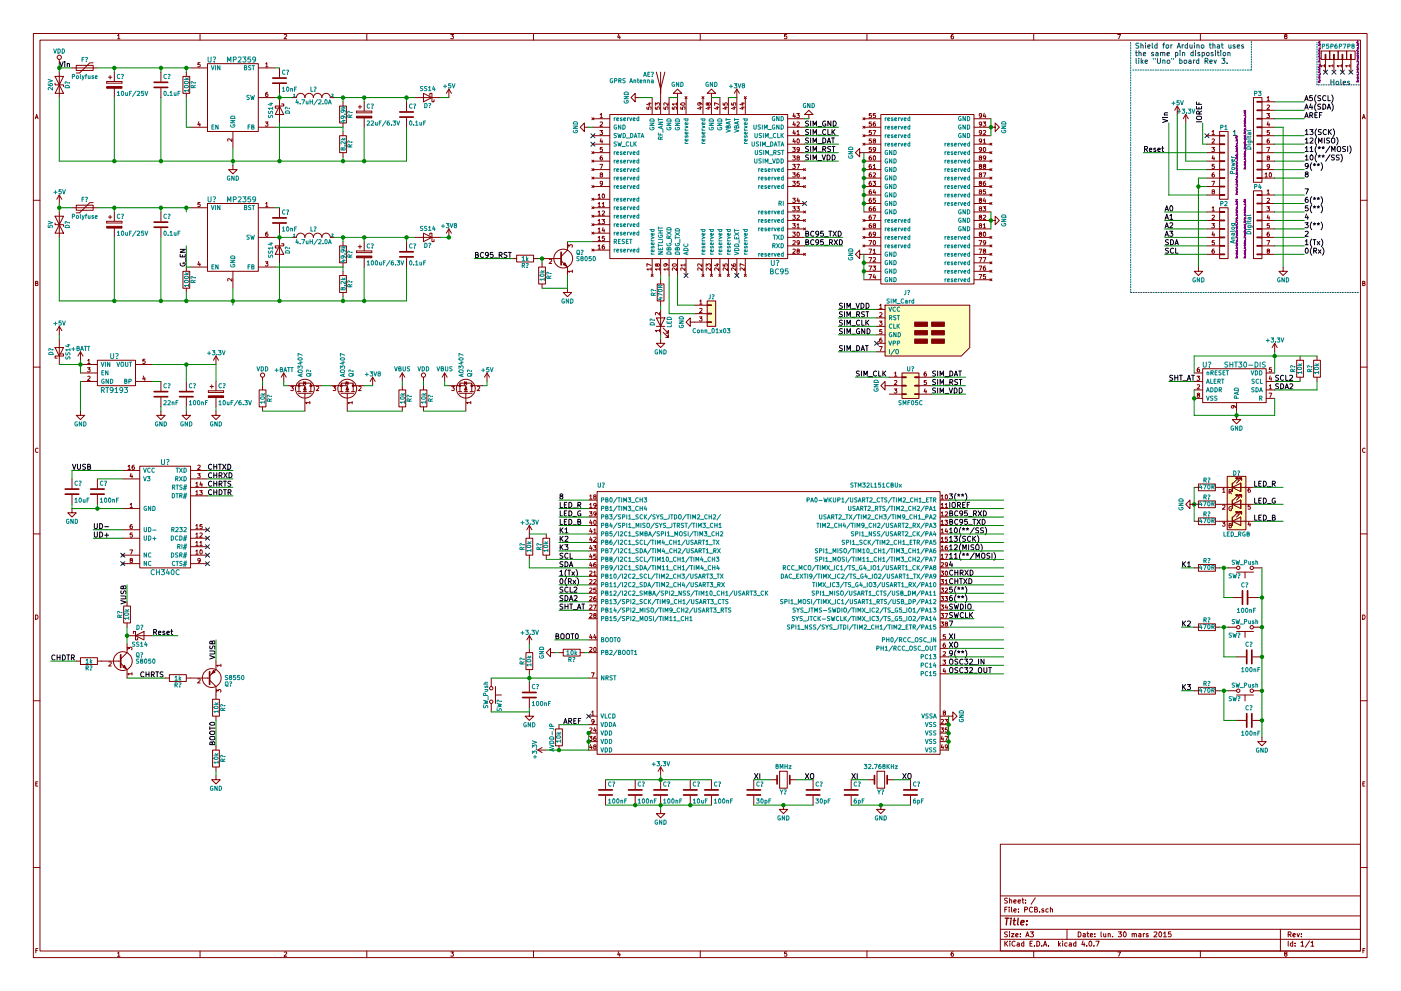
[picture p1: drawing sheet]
<svg xmlns="http://www.w3.org/2000/svg" width="420mm" height="297mm" viewBox="0 0 420 297" stroke-linecap="round" stroke-linejoin="round" font-family="sans-serif">
<g fill="none" stroke="#840000" stroke-width=".3">
<path d="M10 10h400v277h-400zM12 12h396v273.1h-396zM17.8 17.8v1.3M22.9 19.6h5v1.5h-5zM27.9 18.8h-1l-3 3.1h-1M35.3 10.7l.3-.4v1.3M35.3 11.6h.7M60 18.8h-.6l-.1 .6h.7v.5h-.7M60 10v2M62.2 19.1h15.3v20.3h-15.3zM79.7 19.1l.3-.3v1.3M85.2 10.4l.5-.1 .3 .4-.8 .9h.8"/>
<path d="M110 10v2M135.2 10.3h.8l-.4 .5 .4 .3-.1 .4h-.7M160 10v2M185.5 10.2l-.3 1h.8M185.9 10.8v.8M210 10v2M235.9 10.3h-.6v.6h.6l.1 .5-.3 .2-.4-.1M260 10v2M285.9 10.3l-.6 .3-.1 .8 .3 .2 .4-.1v-.6l-.4-.1-.3 .3M310 10v2M335.2 10.3h.8l-.5 1.3M360 10v2"/>
<path d="M385.5 10.9l-.3-.3 .3-.3 .4 .1v.4a.5 .5 0 0 0-.5 .2 .5 .5 0 0 0 0 .5l.3 .1 .3-.2-.3-.5M396.2 15.3h2.6v2.5h-2.6zM397.2 19.7h-1.3l.4 .4M397.2 19.4v.7M397.4 16.3h.2v1.5h-.2zM397.5 17.8v3.8M398.8 15.3h2.5v2.5h-2.5zM399.7 19.7h-1.2l.3 .4M399.7 19.4v.7M399.9 16.3h.3v1.5h-.3zM400 17.8v3.8M401.3 15.3h2.6v2.5h-2.6z"/>
<path d="M402.3 19.7h-1.3l.4 .4M402.3 19.4v.7M402.5 16.3h.2v1.5h-.2zM402.6 17.8v3.8M403.9 15.3h2.5v2.5h-2.5zM404.8 19.7h-1.2l.3 .4M404.8 19.4v.7M405 16.3h.3v1.5h-.3zM405.1 17.8v3.8M10.6 35.6l.4-1.3 .4 1.3M10.7 35.2h.6M16.5 22.9h2.5l-1.2 2.5z"/>
<path d="M16.5 24.9v.5h2.5v.5M17.8 25.4l1.2 2.6h-2.5zM17.8 21.6v7.6M21.6 20.4h7.6M32 24.4v.5zM32 24.9h4.6zM32 24.4h4.6zM32.5 23.2h1M33 22.6v1.1M34.3 21.6v2.8M34.3 26.5v2.7M36.6 24.4v.5z"/>
<path d="M48.3 21.6v2.8M48.3 26.5v2.7M54.9 22.9h2v5.1h-2zM55.9 21.6v1.3M55.9 28v1.2M57.1 38.1h5.1M57.1 20.4h5.1M59.6 36.5l-.3 .9h.8M59.9 37v.8M69.8 39.4v5.1M77.5 38.1h5M77.5 20.4h5"/>
<path d="M77.5 29.2h5M79.6 36.6h.8l-.5 .4 .4 .1v.6h-.7M79.7 20.1h.7M80.2 27.7l-.5 .3v.7l.2 .2 .4-.1-.1-.6h-.3l-.2 .2M83.8 31.8l1.3 2.5h-2.6zM83.8 20.4v2.8M83.8 25.2v2.8M83.8 29.2v7.7M84.5 31.2h.6v.6h-2.6v.6h.7M87.6 29.2h1.3a1.27 1.27 0 0 1 1.3-1.2 1.27 1.27 0 0 1 1.2 1.2 1.27 1.27 0 0 1 1.3-1.2 1.27 1.27 0 0 1 1.3 1.2 1.27 1.27 0 0 1 1.2-1.2 1.27 1.27 0 0 1 1.3 1.2 1.27 1.27 0 0 1 1.3-1.2 1.27 1.27 0 0 1 1.3 1.2h1.2M101.9 31.8h2v5.1h-2zM102.9 30.5v1.3"/>
<path d="M102.9 36.9v1.2M102.9 39.4v1.3M106.9 33.3v.5zM106.9 33.8h4.6zM106.9 33.3h4.6zM107.4 32h1.1M107.9 31.5v1M109.2 30.5v2.8M109.2 35.3v2.8M111.5 33.3v.5zM121.9 30.5v2.8M121.9 35.3v2.8"/>
<path d="M124.5 29.2h7.6M127 28l2.5 1.2-2.5 1.3zM128.9 28.6v-.6h.6v2.5h.7v-.6M134.6 26.7l-.7 1.3M134.6 26.7v2.5M134.6 26.7l.8 1.3M175.3 38.1v-1.2l-1.3 1.2 1.3 1.3v-1.3h1.2M177.5 35.3l.6 .6M177.8 35.6h5.1M177.8 38.1h5.1M178.1 35.3l-.6 .6M179.9 39.1h.8l-.4 .5 .3 .1v.5h-.7"/>
<path d="M180 34.4l.3-.4v1.3M180 36.7l.5-.1 .2 .3-.8 .9h.8M180 35.3h.7M182.9 34.3h53.3v43.2h-53.3zM190.5 29.2v-1.2l-1.3 1.2 1.3 1.3v-1.3h1.3M194 32.1v.6l.6 .1v-.7h.5v.7M194.4 30.9h.9M194.8 30.8v.7l-.9-.2M195.6 29.2v5.1M196.5 32.1v.6l.6 .1v-.7h.6v.7M196.5 31.6v-.8l.5 .5 .1-.4h.6v.7M196.8 21.6l1.3 5.1 1.3-5.1"/>
<path d="M198.1 21.6v12.7M199.1 32.1v.6l.6 .1v-.7h.5v.7M200.4 30.8v.8l-1-.8-.3 .3 .1 .4M200.7 29.2v5.1M201.6 32.1v.6l.6 .1v-.7h.6v.7M202.9 31.2h-1.3l.4 .3M202.9 30.8v.7M203.2 28h1.3l-1.3-1.3-1.3 1.3h1.3v6.3M204.2 32.1v.6l.5 .1v-.7h.6v.7M204.3 30.9a.69 .69 0 0 1 1.1 .4 .66 .66 0 0 1-.7 .3 .66 .66 0 0 1-.5-.6zM205.4 28.9l.6 .7M205.7 29.2v5.1"/>
<path d="M206 28.9l-.6 .7M209.7 32.2h.8M209.8 30.8l.2 .3v.3l-.7 .1-.1-.4 .3-.3 .7 .1 .3 .5M210.1 32v.8l-.9-.3M210.5 28.9l.6 .7M210.8 29.2v5.1M211.1 28.9l-.6 .7M212.2 32.2h.9M212.3 31.1l.6-.2v.6a.52 .52 0 0 1-.5-.1 .52 .52 0 0 1-.2-.5h-.3l-.1 .4 .2 .2 .3-.2M212.6 32v.8l-.9-.3M213.4 28h1.2l-1.2-1.3-1.3 1.3h1.3v6.3M214.7 32.2h.9"/>
<path d="M215.2 32v.8l-1-.3M215.6 31.3l-1.3-.5v.8M215.9 29.2v5.1M216.9 30.9v.6h.5v-.6h.6v.6M217.3 32.2h.8M217.7 32v.8l-.9-.3M218.4 29.2v5.1M219.4 30.9v.6h.6v-.6h.5v.6M219.8 32.2h.9M220.2 32v.8l-.9-.3M221 26.7v7.6M221 26.7l-.8 1.3"/>
<path d="M221 26.7l.7 1.3M222.4 32.2h.8M222.4 30.9h.8M222.8 32v.8l-.9-.3M222.8 30.8v.7l-.9-.2M223.2 28.9l.6 .7M223.5 29.2v5.1M223.8 28.9l-.6 .7M236.2 35.6h5.1M236.2 38.1h5.1M238.1 39l-.3 .9h.8M238.1 36.5l-.3 .9h.8"/>
<path d="M238.1 33.9l-.3 1h.8M238.4 34.4v.9M238.4 37v.8M238.4 39.5v.9M238.9 34h.8l-.4 .5 .4 .1v.6h-.8M239 39.5l.4-.4v1.3M239 36.7l.5-.1 .2 .3-.8 .9h.8M242.6 34.3h1.2l-1.2-1.2-1.3 1.2h1.3v1.3M258.8 35.3l.6 .6M258.8 37.8l.6 .6M259.1 35.6h5.1M259.1 38.1h5.1"/>
<path d="M259.4 35.3l-.6 .6M259.4 37.8l-.6 .6M261.3 34h-.6v.6h.6v.6h-.6M261.3 36.6h-.6v.5h.6v.6h-.6M261.3 39.1h-.6v.6h.6v.5h-.6M261.8 39.1h.8l-.5 1.3M262.5 36.6l-.6 .3v.7l.2 .2 .4-.1v-.6l-.4-.1-.2 .3M262.5 34h-.6v.6h.6v.6h-.6M264.2 34.3h27.9v50.8h-27.9zM292.1 38.1h6.3v-1.2l1.3 1.2-1.3 1.3v-1.3M292.1 35.6h5.1M294.4 39.6l-.2 .3-.4-.1-.1-.6 .5-.1 .2 .2-.1 .8-.5 .3"/>
<path d="M294.4 37.1l-.2 .2h-.4l-.1-.6 .5-.1 .2 .2-.1 .7-.5 .3M294.4 34.6l-.2 .2-.4-.1-.1-.6 .5-.1 .2 .3-.1 .7-.5 .3M294.8 36.6h.8l-.4 .4 .4 .1v.6h-.8M294.9 39.2l.5-.1 .2 .4-.8 .9h.8M295.2 33.9l-.3 1h.8M295.5 34.4v.9M353.1 31.8l-.8 1.3M353.1 31.8v2.5M353.1 31.8l.7 1.3M355.6 34.3l-.8 1.3M355.6 34.3v2.6M355.6 34.3l.8 1.3"/>
<path d="M363.5 39.5l.4-.4v1.3M365.8 39.4h2.5v20.3h-2.5zM375.9 29.2h2.6v25.4h-2.6zM376.9 38h1.6v.3h-1.6zM376.9 35.5h1.6v.2h-1.6zM376.9 32.9h1.6v.3h-1.6zM376.9 30.4h1.6v.2h-1.6zM378.5 30.5h3.8M378.5 33.1h3.8M378.5 35.6h3.8M378.5 38.1h3.8M379.9 34h.8l-.4 .5 .4 .1v.6h-.8"/>
<path d="M380 29.3l.4-.4v1.3M380 31.6l.5-.1 .2 .3-.8 1h.8M380 30.2h.7M380.3 36.5l-.3 .9h.8M380.6 37v.8M380.7 39.1h-.6l-.1 .6h.7v.5h-.7M408.6 35.6l.4-1.3 .4 1.3M408.7 35.2h.6M17.8 58.5v2.5M17.8 58.5l-.8 1.2M17.8 58.5l.7 1.2M69.5 41.6v.8l-.9-.8-.3 .2 .1 .5"/>
<path d="M69.8 49.6v1.2h1.3l-1.3 1.3-1.2-1.3h1.2M101.9 40.7h2v5.1h-2zM102.9 45.8v1.2M177.5 45.5l.6 .6M177.5 48l.6 .6M177.5 50.5l.6 .6M177.5 53.1l.6 .6M177.5 55.6l.6 .6M177.5 59.4l.6 .6M177.8 40.7h5.1M177.8 43.2h5.1M177.8 45.8h5.1"/>
<path d="M177.8 48.3h5.1M177.8 50.8h5.1M177.8 53.4h5.1M177.8 55.9h5.1M177.8 59.7h5.1M178.1 55.6l-.6 .6M178.1 45.5l-.6 .6M178.1 48l-.6 .6M178.1 50.5l-.6 .6M178.1 53.1l-.6 .6M178.1 59.4l-.6 .6M179.4 58.5l.3-.3v1.2"/>
<path d="M179.4 59.4h.7M179.9 49.3h.8l-.5 1.2M180.2 52.3l-.2-.2 .2-.3 .4 .1v.3a.52 .52 0 0 0-.5 .2 .52 .52 0 0 0-.1 .5h.6l-.1-.6M180.3 41.6l-.3 .9h.7M180.6 46.7l-.6 .3v.7l.2 .3 .4-.1v-.6l-.4-.1-.2 .2M180.6 42v.9M180.6 44.2h-.6v.6h.6v.5h-.6M180.7 54.9l-.2 .2h-.4l-.1-.7 .5-.1 .2 .3-.1 .7-.5 .3M180.7 58.3l.2-.1a.61 .61 0 0 1 .4 .6 .61 .61 0 0 1-.5 .5zM236.2 40.7h5.1M236.2 43.2h5.1M236.2 45.8h5.1"/>
<path d="M236.2 48.3h5.1M236.2 50.8h5.1M236.2 53.4h5.1M236.2 55.9h5.1M237.7 59.4h.8l-.4 .5 .4 .1v.6h-.8M237.7 54.3h.8l-.4 .5 .4 .1v.6h-.8M237.7 51.8h.8l-.4 .5 .4 .1v.5h-.8M237.7 49.3h.8l-.4 .4 .4 .1v.6h-.8M237.7 46.7h.8l-.4 .5 .4 .1v.6h-.8M237.7 44.2h.8l-.4 .5 .4 .1v.5h-.8M238.1 41.6l-.3 .9h.8M238.4 42v.9"/>
<path d="M238.9 49.3h.9l-.6 1.2M239 40.4h.7M239.1 41.7l.2-.1a.61 .61 0 0 1 .5 .7 .61 .61 0 0 1-.6 .5zM239.2 47.3l-.2-.3 .2-.3 .5 .1v.3a.52 .52 0 0 0-.6 .2 .52 .52 0 0 0 0 .6h.6l-.2-.6M239.3 59.3l-.3 1h.8M239.6 51.8l-.5 .3-.1 .7 .2 .3 .5-.2-.1-.6h-.4l-.2 .2M239.6 59.8v.9M239.7 54.3h-.6l-.1 .6h.7v.6h-.7M239.7 44.7l-.2 .3-.4-.1v-.6l.4-.1 .2 .2v.7l-.6 .4M241 55.6l.6 .6M241 53.1l.6 .6M241 50.5l.6 .6"/>
<path d="M241.6 55.6l-.6 .6M241.6 53.1l-.6 .6M241.6 50.5l-.6 .6M257.8 45.8v-1.3l-1.3 1.3 1.3 1.2v-1.2h6.4M258.8 40.4l.6 .6M258.8 42.9l.6 .6M259.1 40.7h5.1M259.1 43.2h5.1M259.1 48.3h5.1M259.1 50.8h5.1M259.1 53.4h5.1M259.1 55.9h5.1"/>
<path d="M259.1 58.5h5.1M259.4 40.4l-.6 .6M259.4 42.9l-.6 .6M261.2 46.7l-.5 .3v.7l.2 .3 .4-.1-.1-.6-.3-.1-.2 .2M261.2 49.3l-.5 .3v.7l.2 .2 .4-.1-.1-.6-.3-.1-.2 .3M261.2 51.8l-.5 .3v.7l.2 .3 .4-.2-.1-.6h-.3l-.2 .2M261.2 54.3l-.5 .3v.8l.2 .2 .4-.1-.1-.6-.3-.1-.2 .3M261.2 56.9l-.5 .3v.7l.2 .3 .4-.2-.1-.6h-.3l-.2 .2M261.2 59.4l-.5 .3v.7l.2 .3 .4-.1-.1-.6-.3-.1-.2 .2M261.3 41.6h-.6v.6h.6v.6h-.6M261.3 44.2h-.6v.6h.6v.5h-.6M261.8 54.3h.8l-.4 .5 .3 .1v.6h-.7"/>
<path d="M261.9 49.6l.3-.3v1.2M261.9 51.9l.5-.1 .2 .4-.8 .9h.8M261.9 50.5h.7M262 46.8l.2-.1a.61 .61 0 0 1 .4 .7 .61 .61 0 0 1-.5 .5zM262.1 42.2l-.2-.3 .2-.3 .4 .1v.3a.52 .52 0 0 0-.5 .2 .52 .52 0 0 0-.1 .6h.6l-.1-.6M262.2 56.8l-.3 .9h.7M262.5 57.3v.9M262.5 59.4h-.6v.6h.6v.6h-.6M262.6 44.7l-.2 .3-.4-.1-.1-.6 .5-.1 .2 .2-.1 .7-.5 .4M292.1 40.7h5.1M292.1 43.2h5.1M292.1 45.8h5.1"/>
<path d="M292.1 48.3h5.1M292.1 50.8h5.1M292.1 53.4h5.1M292.1 55.9h5.1M292.1 58.5h5.1M293.9 60l-.2-.3 .2-.3 .4 .1v.3a.52 .52 0 0 0-.5 .2 .52 .52 0 0 0-.1 .6h.6l-.1-.6M293.9 57.4l-.2-.2 .2-.3 .4 .1v.3a.52 .52 0 0 0-.5 .2 .52 .52 0 0 0-.1 .5h.6l-.1-.6M293.9 54.9l-.2-.3 .2-.3 .4 .1v.3a.52 .52 0 0 0-.5 .2 .52 .52 0 0 0-.1 .6h.6l-.1-.6M293.9 52.3l-.2-.2 .2-.3 .4 .1v.3a.52 .52 0 0 0-.5 .2 .52 .52 0 0 0-.1 .5h.6l-.1-.6M293.9 49.8l-.2-.2 .2-.3 .4 .1v.3a.52 .52 0 0 0-.5 .1 .52 .52 0 0 0-.1 .6h.6l-.1-.6M293.9 47.3l-.2-.3 .2-.3 .4 .1v.3a.52 .52 0 0 0-.5 .2 .52 .52 0 0 0-.1 .6h.6l-.1-.6M294.4 44.7l-.2 .3-.4-.1-.1-.6 .5-.1 .2 .2-.1 .7-.5 .4"/>
<path d="M294.4 42.2l-.2 .2h-.4l-.1-.7 .5-.1 .2 .3-.1 .7-.5 .3M294.8 51.8h.9l-.6 1.3M294.9 42l.3-.4v1.3M294.9 42.9h.7M295 44.3l.2-.1a.61 .61 0 0 1 .4 .6 .61 .61 0 0 1-.5 .6zM295.1 49.8l-.2-.2 .2-.3 .5 .1v.3a.52 .52 0 0 0-.6 .1 .52 .52 0 0 0-.1 .6h.7l-.2-.6M295.2 59.3l-.3 1h.8M295.5 54.3l-.6 .3v.8l.2 .2 .5-.1-.1-.6-.4-.1-.2 .3M295.5 59.8v.9M295.6 56.9h-.7v.6h.7v.5h-.7M295.6 47.3l-.2 .2-.4-.1-.1-.6 .5-.1 .2 .3v.7l-.6 .3M296.9 45.5l.6 .6"/>
<path d="M296.9 42.9l.6 .6M296.9 58.2l.6 .6M296.9 55.6l.6 .6M296.9 53.1l.6 .6M296.9 50.5l.6 .6M296.9 48l.6 .6M297.5 45.5l-.6 .6M297.5 42.9l-.6 .6M297.5 58.2l-.6 .6M297.5 55.6l-.6 .6M297.5 53.1l-.6 .6M297.5 50.5l-.6 .6"/>
<path d="M297.5 48l-.6 .6M361.9 40.7h3.9M361.9 43.2h3.9M361.9 45.8h3.9M361.9 48.3h3.9M361.9 50.8h3.9M361.9 53.4h3.9M361.9 55.9h3.9M361.9 58.5h3.9M363.4 44.2h.8l-.4 .5 .4 .1v.5h-.8M363.4 54.3h.9l-.6 1.3M363.5 41.7l.5-.1 .2 .4-.8 .9h.8"/>
<path d="M363.5 40.4h.7M363.7 57.4l-.2-.2 .2-.3 .5 .1v.3a.52 .52 0 0 0-.6 .2 .52 .52 0 0 0 0 .5h.6l-.2-.6M363.8 46.6l-.3 1h.8M364.1 51.8l-.5 .3-.1 .7 .2 .3 .5-.2-.1-.6h-.4l-.2 .2M364.1 47.1v.9M364.2 49.3h-.6l-.1 .5h.7v.6h-.7M365.8 58.3h1.5v.3h-1.5zM365.8 55.8h1.5v.2h-1.5zM365.8 53.2h1.5v.3h-1.5zM365.8 50.7h1.5v.3h-1.5zM365.8 48.2h1.5v.2h-1.5zM365.8 45.6h1.5v.3h-1.5z"/>
<path d="M365.8 43.1h1.5v.2h-1.5zM365.8 40.5h1.5v.3h-1.5zM375.9 57.2h2.6v20.3h-2.6zM376.9 58.3h1.6v.3h-1.6zM376.9 53.2h1.6v.3h-1.6zM376.9 50.7h1.6v.3h-1.6zM376.9 48.2h1.6v.2h-1.6zM376.9 45.6h1.6v.3h-1.6zM376.9 43.1h1.6v.2h-1.6zM376.9 40.5h1.6v.3h-1.6zM378.5 40.7h3.8M378.5 43.2h3.8"/>
<path d="M378.5 45.8h3.8M378.5 48.3h3.8M378.5 50.8h3.8M378.5 53.4h3.8M378.5 58.5h3.8M379.4 52.2l.4-.4v1.3M379.4 53.1h.7M379.9 44.2h.9l-.6 1.3M380 57.2l.4-.3v1.3M380 59.5l.5-.1 .2 .4-.8 .9h.8M380 58.2h.7M380.2 47.3l-.2-.3 .2-.3 .5 .1v.3a.52 .52 0 0 0-.6 .2 .52 .52 0 0 0 0 .6h.6l-.2-.6"/>
<path d="M380.6 41.6l-.5 .3-.1 .8 .2 .2 .5-.1-.1-.6-.4-.1-.2 .3M380.7 49.8l-.2 .2h-.4v-.6l.4-.1 .2 .2v.7l-.6 .3M380.7 51.9l.2-.1a.61 .61 0 0 1 .5 .6 .61 .61 0 0 1-.6 .6zM10 60h2M16.5 64.8h2.5l-1.2 2.5zM16.5 66.8v.5h2.5v.6M17.8 67.3l1.2 2.6h-2.5zM17.8 63.5v7.7M21.6 62.3h7.6M22.9 61.5h5v1.5h-5zM27.9 60.7h-1l-3 3.1h-1M32 66.3v.5z"/>
<path d="M32 66.8h4.6zM32 66.3h4.6zM32.5 65.1h1M33 64.6v1M34.3 63.5v2.8M34.3 68.4v2.8M36.6 66.3v.5zM48.3 63.5v2.8M48.3 68.4v2.8M57.1 62.3h5.1M59.6 78.4l-.3 .9h.8M59.9 78.9v.8"/>
<path d="M60 60.7h-.6l-.1 .6h.7v.5h-.7M62.2 61h15.3v20.3h-15.3zM77.5 71.2h5M77.5 62.3h5M79.6 78.5h.8l-.5 .5 .4 .1v.5h-.7M79.7 61l.3-.3v1.3M79.7 62h.7M80.2 69.6l-.5 .3v.7l.2 .3 .4-.2-.1-.6h-.3l-.2 .2M83.8 73.7l1.3 2.5h-2.6zM83.8 62.3v2.8M83.8 67.1v2.8M83.8 71.2v7.6"/>
<path d="M84.5 73.1h.6v.6h-2.6v.6h.7M87.6 71.2h1.3a1.27 1.27 0 0 1 1.3-1.3 1.27 1.27 0 0 1 1.2 1.3 1.27 1.27 0 0 1 1.3-1.3 1.27 1.27 0 0 1 1.3 1.3 1.27 1.27 0 0 1 1.2-1.3 1.27 1.27 0 0 1 1.3 1.3 1.27 1.27 0 0 1 1.3-1.3 1.27 1.27 0 0 1 1.3 1.3h1.2M101.9 73.7h2v5.1h-2zM102.9 72.4v1.3M102.9 78.8v1.2M106.9 75.2v.5zM106.9 75.7h4.6zM106.9 75.2h4.6zM107.4 74h1.1M107.9 73.4v1.1M109.2 72.4v2.8M109.2 77.3v2.7"/>
<path d="M111.5 75.2v.5zM121.9 72.4v2.8M121.9 77.3v2.7M124.5 71.2h7.6M127 69.9l2.5 1.3-2.5 1.2zM128.9 70.5v-.6h.6v2.5h.7v-.6M134.6 68.6v2.6M134.6 68.6l-.7 1.3M134.6 68.6l.8 1.3M153.7 77.5h1.2M154.9 76.5h5.1v2h-5.1zM160 77.5h1.3"/>
<path d="M162.6 77.5h5.7M162.6 78.8v1.2M164.7 77.8l.5-.1 .3 .4-.8 .9h.8M168.3 78.1l1.9 1.9v2.6M170.2 72.4v2.6l-1.9 1.9M170.4 74.1v-.8l.5 .5 .1-.4h.5v.7M177.5 62l.6 .6M177.5 64.5l.6 .6M177.5 67l.6 .7M177.5 69.6l.6 .6M177.5 74.7l.6 .6M177.8 62.3h5.1"/>
<path d="M177.8 64.8h5.1M177.8 67.3h5.1M177.8 69.9h5.1M177.8 72.4h5.1M177.8 75h5.1M178.1 67l-.6 .7M178.1 62l-.6 .6M178.1 64.5l-.6 .6M178.1 69.6l-.6 .6M178.1 74.7l-.6 .6M179.4 61l.3-.3v1.3M179.4 63.6l.3-.4v1.3"/>
<path d="M179.4 66.1l.3-.3v1.2M179.4 68.7l.3-.4v1.3M179.4 71.2l.3-.3v1.2M179.4 73.7l.3-.3v1.3M179.4 62h.7M179.4 64.5h.7M179.4 67h.7M179.4 69.6h.7M179.4 72.1h.7M179.4 74.7h.7M180.5 65.8h.8l-.4 .5 .4 .1v.5h-.8M180.6 61l.3-.3v1.3"/>
<path d="M180.6 63.3l.5-.1 .2 .4-.8 .9h.8M180.6 62h.7M180.9 68.2l-.3 1h.8M181.2 73.4l-.6 .3v.7l.2 .3 .5-.2-.1-.6h-.4l-.2 .2M181.2 68.7v.9M181.3 70.9h-.7v.5h.7v.6h-.7M195.3 79.6l-1.3-.6v.9M195.6 77.5v5.1M197.1 79.3l.6-.2v.6a.52 .52 0 0 1-.6 0 .52 .52 0 0 1-.1-.6h-.4l-.1 .5 .3 .2 .3-.2M198.1 77.5v5.1M199.6 79.1l.3 .2-.1 .4h-.6l-.1-.4 .2-.2h.8l.3 .6M200.7 77.5v5.1"/>
<path d="M201.7 79.3a.76 .76 0 0 1 1.2 .2 .66 .66 0 0 1-.7 .3 .66 .66 0 0 1-.5-.5zM203.2 77.5v5.1M205.4 79.4h-1.2l.3 .4M205.4 79.1v.7M205.7 77.5v5.1M210.5 79.1v.8l-.9-.8-.4 .2 .1 .5M210.8 77.5v5.1M211.8 79.9v-.8l.5 .4 .1-.4h.5v.8M213.4 77.5v5.1M214.7 79.2h.9M215.2 79v.8l-1-.3M215.9 77.5v5.1"/>
<path d="M216.9 79.1v.6l.5 .1v-.7h.6v.7M218.4 77.5v5.1M219.4 79.2l.3 .5 .7 .1 .3-.2-.2-.5-.6 .1v.4l.2 .2M221 77.5v5.1M223.2 79.6l-1.3-.6v.9M223.5 77.5v5.1M236.2 63.5h5.1M236.2 66.1h5.1M236.2 68.6h5.1M236.2 71.2h5.1M236.2 73.7h5.1M236.2 76.2h5.1"/>
<path d="M236.2 61h5.1M237.7 69.6h.8l-.4 .5 .4 .1v.5h-.8M237.7 67h.8l-.4 .5 .4 .1v.6h-.8M237.7 64.5h.8l-.4 .5 .4 .1v.5h-.8M237.7 62h.8l-.4 .4 .4 .1v.6h-.8M237.8 74.8l.5-.1 .2 .3-.8 .9h.8M237.8 72.2l.5-.1 .2 .4-.8 .9h.8M238.9 62h.8l-.4 .4 .4 .1v.6h-.8M239 67.4l.4-.4v1.3M239 64.6l.5-.1 .2 .4-.8 .9h.8M239 68.3h.7M239.1 69.7l.2-.1a.61 .61 0 0 1 .5 .6 .61 .61 0 0 1-.6 .6z"/>
<path d="M239.2 75.2l-.2-.2 .2-.3 .5 .1v.3a.52 .52 0 0 0-.6 .1 .52 .52 0 0 0 0 .6h.6l-.2-.6M239.7 72.7l-.2 .2-.4-.1v-.6l.4-.1 .2 .3v.7l-.6 .3M241 68.3l.6 .6M241 65.8l.6 .6M241 63.2l.6 .6M241 75.9l.6 .6M241.6 68.3l-.6 .6M241.6 65.8l-.6 .6M241.6 63.2l-.6 .6M241.6 75.9l-.6 .6M257.8 76.2v-1.2l-1.3 1.2 1.3 1.3v-1.3h6.4M258.8 73.4l.6 .6"/>
<path d="M258.8 70.9l.6 .6M258.8 68.3l.6 .6M258.8 65.8l.6 .6M259.1 63.5h5.1M259.1 66.1h5.1M259.1 68.6h5.1M259.1 71.2h5.1M259.1 73.7h5.1M259.1 61h5.1M259.1 78.8h5.1M259.4 73.4l-.6 .6M259.4 65.8l-.6 .6"/>
<path d="M259.4 68.3l-.6 .6M259.4 70.9l-.6 .6M260.6 72.1h.8l-.5 1.3M260.6 74.7h.8l-.5 1.2M260.6 77.2h.8l-.5 1.3M260.6 79.7h.8l-.5 1.3M261.2 62l-.5 .3v.7l.2 .2 .4-.1-.1-.6-.3-.1-.2 .3M261.2 64.5l-.5 .3v.7l.2 .3 .4-.2-.1-.6h-.3l-.2 .2M261.2 67l-.5 .3v.8l.2 .2 .4-.1-.1-.6-.3-.1-.2 .3M261.2 69.6l-.5 .3v.7l.2 .3 .4-.2-.1-.6h-.3l-.2 .2M261.8 79.7h.8l-.4 .5 .3 .1v.6h-.7M261.8 64.5h.8l-.5 1.3"/>
<path d="M261.9 75l.3-.3v1.2M261.9 77.3l.5-.1 .2 .4-.8 .9h.8M261.9 75.9h.7M262 72.2l.2-.1a.61 .61 0 0 1 .4 .7 .61 .61 0 0 1-.5 .5zM262.1 67.6l-.2-.3 .2-.3 .4 .1v.3a.52 .52 0 0 0-.5 .2 .52 .52 0 0 0-.1 .6h.6l-.1-.6M262.5 62l-.6 .3v.7l.2 .2 .4-.1v-.6l-.4-.1-.2 .3M262.6 70.1l-.2 .3-.4-.1-.1-.6 .5-.1 .2 .2-.1 .7-.5 .4M292.1 66.1h6.3v-1.3l1.3 1.3-1.3 1.2v-1.2M292.1 63.5h5.1M292.1 68.6h5.1M292.1 71.2h5.1M292.1 73.7h5.1"/>
<path d="M292.1 76.2h5.1M292.1 61h5.1M292.1 78.8h5.1M293.6 79.7h.8l-.5 1.3M293.6 77.2h.8l-.5 1.3M293.6 74.7h.8l-.5 1.2M293.6 72.1h.8l-.5 1.3M293.9 70.1l-.2-.2 .2-.3 .4 .1v.3a.52 .52 0 0 0-.5 .2 .52 .52 0 0 0-.1 .5h.6l-.1-.6M293.9 67.6l-.2-.3 .2-.3 .4 .1v.3a.52 .52 0 0 0-.5 .2 .52 .52 0 0 0-.1 .6h.6l-.1-.6M293.9 65l-.2-.2 .2-.3 .4 .1v.3a.52 .52 0 0 0-.5 .2 .52 .52 0 0 0-.1 .5h.6l-.1-.6M293.9 62.5l-.2-.2 .2-.3 .4 .1v.3a.52 .52 0 0 0-.5 .1 .52 .52 0 0 0-.1 .6h.6l-.1-.6M294.8 62h.8l-.4 .4 .4 .1v.6h-.8"/>
<path d="M294.8 77.2h.9l-.6 1.3M294.9 67.4l.3-.4v1.3M294.9 64.6l.5-.1 .2 .4-.8 .9h.8M294.9 68.3h.7M295 69.7l.2-.1a.61 .61 0 0 1 .4 .6 .61 .61 0 0 1-.5 .6zM295.1 75.2l-.2-.2 .2-.3 .5 .1v.3a.52 .52 0 0 0-.6 .1 .52 .52 0 0 0-.1 .6h.7l-.2-.6M295.5 79.7l-.6 .3v.8l.2 .2 .5-.1-.1-.6-.4-.1-.2 .3M295.6 72.7l-.2 .2-.4-.1-.1-.6 .5-.1 .2 .3v.7l-.6 .3M296.9 70.9l.6 .6M296.9 60.7l.6 .6M296.9 78.5l.6 .6M296.9 75.9l.6 .6"/>
<path d="M296.9 73.4l.6 .6M297.5 70.9l-.6 .6M297.5 60.7l-.6 .6M297.5 78.5l-.6 .6M297.5 75.9l-.6 .6M297.5 73.4l-.6 .6M361.9 63.5h3.9M361.9 66.1h3.9M361.9 68.6h3.9M361.9 71.2h3.9M361.9 73.7h3.9M361.9 76.2h3.9"/>
<path d="M363.4 67h.8l-.4 .5 .4 .1v.6h-.8M363.5 62.3l.4-.3v1.2M363.5 64.6l.5-.1 .2 .4-.8 .9h.8M363.5 63.2h.7M363.8 69.5l-.3 .9h.8M364.1 74.7l-.5 .3-.1 .7 .2 .2 .5-.1-.1-.6-.4-.1-.2 .3M364.1 70v.9M364.2 72.1h-.6l-.1 .6h.7v.6h-.7M365.8 76.1h1.5v.3h-1.5zM365.8 73.6h1.5v.2h-1.5zM365.8 71h1.5v.3h-1.5zM365.8 68.5h1.5v.2h-1.5z"/>
<path d="M365.8 65.9h1.5v.3h-1.5zM365.8 63.4h1.5v.3h-1.5zM365.8 62.3h2.5v15.2h-2.5zM376.9 76.1h1.6v.3h-1.6zM376.9 73.6h1.6v.2h-1.6zM376.9 71h1.6v.3h-1.6zM376.9 68.5h1.6v.2h-1.6zM376.9 65.9h1.6v.3h-1.6zM376.9 63.4h1.6v.3h-1.6zM376.9 60.9h1.6v.2h-1.6zM378.5 63.5h3.8M378.5 66.1h3.8"/>
<path d="M378.5 68.6h3.8M378.5 71.2h3.8M378.5 73.7h3.8M378.5 76.2h3.8M378.5 61h3.8M379.9 62h.8l-.4 .4 .4 .1v.6h-.8M379.9 72.1h.9l-.6 1.3M380.2 75.2l-.2-.2 .2-.3 .5 .1v.3a.52 .52 0 0 0-.6 .1 .52 .52 0 0 0 0 .6h.6l-.2-.6M380.3 64.4l-.3 .9h.8M380.6 69.6l-.5 .3-.1 .7 .2 .3 .5-.2-.1-.6h-.4l-.2 .2M380.6 64.9v.9M380.7 67h-.6l-.1 .6h.7v.6h-.7"/>
<path d="M408 60h2M10.7 84.9l.5-.1 .1-.4-.6-.1v1.3h.5l.2-.4-.3-.3M17.8 97.8v2.6M17.8 97.8l-.8 1.3M17.8 97.8l.7 1.3M54.9 81.3h2v5.1h-2zM55.9 80v1.3M55.9 86.4v1.3M57.1 80h5.1M69.5 83.5v.8l-.9-.8-.3 .2 .1 .5M69.8 81.3v5.1M77.5 80h5"/>
<path d="M101.9 82.6h2v5.1h-2zM102.9 81.3v1.3M102.9 87.7v1.2M161.5 80h2.1v5.1h-2.1zM162.6 85.1v1.3M170.2 86.4v1.3h1.2l-1.2 1.2-1.3-1.2h1.3M171.7 81.3h-1.3l.3 .4M171.7 81v.7M195.3 80.7h-1.3l.4 .3M195.3 82.3l.6 .6M195.3 80.3v.7M195.9 82.3l-.6 .6"/>
<path d="M196.8 95.3h2.6l-1.3 2.5zM196.8 97.8h2.6M197.1 85.1h2v5.1h-2zM197.8 80.7h-1.3l.4 .3M197.8 99.1h-1.3l.4 .4M197.8 93.7v.7l-.9-.7-.4 .2 .1 .5M197.8 80.3v.7M197.8 98.7v.8M198.1 83.9v1.2M198.1 90.2v1.3M198.1 92.7v7.7M198.9 99.6l1.5 1.5v-.7v.7h-.8"/>
<path d="M198.9 98.3l1.5 1.6v-.8v.8h-.8M200.4 80.7h-1.3l.3 .3M200.4 80.3v.7M202.9 80.3v.8l-.9-.8-.4 .2 .1 .5M205.4 80.3v.8l-.9-.8-.3 .2 .1 .5M207 96.6v-1.3l-1.3 1.3 1.3 1.2v-1.2h5.1M208.3 91.5h3.8M208.3 94h3.8M209.8 95h.7l-.4 .5 .4 .1v.5h-.7M209.8 90.3l.4-.4v1.3M209.8 92.5l.5-.1 .2 .4-.7 .9h.7M209.8 91.2h.7"/>
<path d="M210.5 80.3v.8l-.9-.8-.4 .2 .1 .5M210.5 82.3l.6 .6M211.1 82.3l-.6 .6M212.1 90.2h2.5v7.6h-2.5zM212.1 96.4h1.3v.3h-1.3zM212.1 93.9h1.3v.2h-1.3zM212.1 91.3h1.3v.3h-1.3zM213.1 80.3v.8l-1-.8-.3 .2 .1 .5M213.1 82.3l.6 .6M213.7 82.3l-.6 .6M215.6 80.3v.8l-.9-.8-.4 .2 .1 .5M215.6 82.3l.6 .6"/>
<path d="M216.2 82.3l-.6 .6M218.1 80.3v.8l-.9-.8-.3 .2 .1 .5M218.1 82.3l.6 .6M218.7 82.3l-.6 .6M220.7 80.3v.8l-.9-.8-.4 .2 .1 .5M223.2 80.3v.8l-.9-.8-.4 .2 .1 .5M223.2 82.3l.6 .6M223.8 82.3l-.6 .6M259.1 81.3h5.1M259.1 83.9h5.1M260.6 82.3h.8l-.5 1.3M262.2 82.2l-.3 .9h.7"/>
<path d="M262.5 82.7v.9M262.9 97.8h2.5M262.9 92.7h2.5M262.9 95.3h2.5M263.7 96.3h.8l-.4 .4 .4 .1v.6h-.8M263.8 91.5l.4-.3v1.2M263.8 93.8l.5-.1 .2 .4-.8 .9h.8M263.8 92.4h.7M264.5 98.8h-.6l-.1 .6h.7v.5h-.7M265.4 91.5h25.4v12.7l-2.5 2.5h-22.9zM292.1 81.3h5.1M292.1 83.9h5.1"/>
<path d="M293.6 82.3h.8l-.5 1.3M295.6 82.3h-.7v.6h.7v.5h-.7M296.9 83.6l.6 .6M296.9 81l.6 .6M297.5 83.6l-.6 .6M297.5 81l-.6 .6M359.4 80v1.3h1.3l-1.3 1.3-1.3-1.3h1.3M384.8 80v1.3h1.3l-1.3 1.3-1.3-1.3h1.3M408.7 84.9l.5-.1 .1-.4-.6-.1v1.3h.5l.2-.4-.3-.3M10 110h2M16.5 104.2h2.5l-1.2 2.5zM17.8 101.6v7.7"/>
<path d="M18.4 106.1h.6v.6h-2.5v.7h.6M24.1 109.3h5.1M24.1 114.3h5.1M24.1 111.8h5.1M24.1 105.4l-.7 1.3M24.1 105.4v2.6M24.1 105.4l.8 1.3M26.2 110.2h.8l-.4 .5 .4 .1v.6h-.8M26.3 108l.4-.3v1.3M26.3 112.9l.5-.1 .2 .3-.8 .9h.8M26.3 109h.7M29.2 108h11.4v7.6h-11.4z"/>
<path d="M40.6 109.3h5.1M40.6 114.3h5.1M43.1 112.7l-.3 .9h.8M43.4 113.2v.8M43.5 107.7h-.6l-.1 .6h.7v.5h-.7M48.3 114.3v2.8M48.3 119.2v2.8M55.9 114.3v2.8M55.9 119.2v2.8M62.5 117.1v.5zM62.5 117.6h4.6zM62.5 117.1h4.6z"/>
<path d="M63 115.9h1M63.5 115.4v1M64.8 106.7v2.6M64.8 114.3v2.8M64.8 119.2v2.8M64.8 106.7l-.8 1.3M64.8 106.7l.7 1.3M67.1 117.1v.5zM77.7 116.9h2.1v5.1h-2.1zM78.7 113.1v1.2M78.7 115.6v1.3M85.1 111.8l-.8 1.3"/>
<path d="M85.1 111.8v2.5M85.1 111.8l.8 1.3M86.4 115.6h5v1.8M87.2 115.8h.8l-.4 .5 .3 .1v.6h-.7M89.2 117.4h1M89.5 117.9h3.8M90.9 117.4h1M91.1 114.8l.6-.3v.7zM91.2 114.3l-.3 1.1M91.4 117.9v5.3M92.7 117.4h1M93.2 115.6v-.8h-3.5v2.6"/>
<path d="M93.2 115.6h3.3M93.2 115.6v1.8M94.9 115.9l.5-.1 .2 .4-.8 .9h.8M99.1 115.6h5v1.8M99.9 115.8h.8l-.4 .5 .3 .1v.6h-.7M101.9 117.4h1M102.2 117.9h3.8M103.6 117.4h1M103.8 114.8l.6-.3v.7zM103.9 114.3l-.3 1.1M104.1 117.9v5.3M105.4 117.4h1"/>
<path d="M105.9 115.6v-.8h-3.5v2.6M105.9 115.6h3.3M105.9 115.6v1.8M107.6 115.9l.5-.1 .2 .4-.8 .9h.8M111.8 113.1l-.8 1.2M111.8 113.1v2.5M111.8 113.1l.7 1.2M119.6 116.9h2.1v5.1h-2.1zM120.6 111.8v2.5M120.6 115.6v1.3M120.6 111.8l-.7 1.3M120.6 111.8l.8 1.3"/>
<path d="M126 116.9h2v5.1h-2zM127 113.1v1.2M127 115.6v1.3M133.3 111.8l-.7 1.3M133.3 111.8v2.5M133.3 111.8l.8 1.3M134.6 115.6h5.1v1.8M135.5 115.8h.7l-.4 .5 .4 .1v.6h-.7M137.4 117.4h1M137.8 117.9h3.8M139.2 117.4h1M139.3 114.8l.7-.3v.7z"/>
<path d="M139.4 114.3l-.2 1.1M139.7 117.9v5.3M141 117.4h1M141.5 115.6v-.8h-3.6v2.6M141.5 115.6v1.8M141.5 115.6h3.3M143.2 115.9l.4-.1 .3 .4-.8 .9h.8M146 111.8l-.7 1.3M146 111.8v2.5M146 111.8l.8 1.3M198.1 101.6v1.3h1.3l-1.3 1.3-1.3-1.3h1.3M262.9 100.4h2.5"/>
<path d="M262.9 102.9h2.5M262.9 105.4h2.5M263.7 103.9h.9l-.6 1.2M264.4 101.3l-.5 .3-.1 .7 .2 .3 .5-.1-.1-.6-.4-.1-.2 .2M265.4 115.6v-1.3l-1.2 1.3 1.2 1.3v-1.3h5.1M266.7 113.1h3.8M266.7 118.1h3.8M268.2 116.6h.8l-.5 .5 .4 .1v.5h-.7M268.2 111.8l.4-.3v1.3M268.2 114.1l.5-.1 .3 .4-.8 .9h.8M268.2 112.8h.8M270.5 111.8h5.1v7.6h-5.1z"/>
<path d="M270.5 118h1.3v.3h-1.3zM270.5 115.5h1.3v.2h-1.3zM270.5 112.9h1.3v.3h-1.3zM274.3 118h1.3v.3h-1.3zM274.3 115.5h1.3v.2h-1.3zM274.3 112.9h1.3v.3h-1.3zM275.6 115.6h3.8M275.6 113.1h3.8M275.6 118.1h3.8M277.4 116.5l-.3 .9h.8M277.7 111.5l-.5 .3-.1 .7 .3 .3 .4-.2-.1-.6h-.3l-.3 .2M277.7 117v.8"/>
<path d="M277.8 114h-.6l-.1 .6h.7v.6h-.7M358.1 114.3h2.6M358.1 111.8h2.6M358.1 116.9h2.6M358.1 119.4h2.6M359 112.8h.8l-.5 .4 .4 .1v.6h-.7M359.1 115.4l.4-.1 .3 .4-.8 .9h.8M359.3 118.4l-.2-.3 .2-.3 .4 .1v.3a.52 .52 0 0 0-.5 .2 .52 .52 0 0 0-.1 .6h.6l-.2-.6M359.6 110.2l-.5 .3v.7l.2 .3 .4-.1-.1-.6-.3-.1-.2 .2M360.7 110.5h19v10.2h-19zM379.7 114.3h2.6M379.7 111.8h2.6"/>
<path d="M379.7 116.9h2.6M379.7 119.4h2.6M380.6 117.8h.8l-.5 1.3M380.6 115.7l.4-.4v1.3M380.6 116.6h.8M380.9 112.7l-.3 .9h.8M381.2 113.2v.8M381.3 110.2h-.6l-.1 .6h.7v.6h-.7M382.3 102.9l-.8 1.3M382.3 102.9v2.5M382.3 102.9l.7 1.3M388.9 108h2v5.1h-2z"/>
<path d="M389.9 106.7v1.3M389.9 113.1v1.2M394 108h2v5.1h-2zM395 106.7v1.3M395 113.1v1.2M408 110h2M11.4 134.4a.58 .58 0 0 0-.8 .6 .58 .58 0 0 0 .8 .5M24.1 123.2v1.3h1.3l-1.3 1.3-1.2-1.3h1.2M38.4 139.8l.4-.4v1.3M40.2 139.4l-.5 .3-.1 .7 .3 .3 .4-.1-.1-.6-.3-.1-.3 .2M41.9 139.7h15.2v30.5h-15.2zM48.3 123.2v1.3h1.2l-1.2 1.3-1.3-1.3h1.3"/>
<path d="M55.9 123.2v1.3h1.2l-1.2 1.3-1.3-1.3h1.3M59.3 139.5l.5-.1 .2 .4-.7 .9h.7M64.8 123.2v1.3h1.2l-1.2 1.3-1.3-1.3h1.3M78.7 122v1.2M92.9 120.7h-1.3l.4 .3M92.9 120.3v.7M105.6 120.7h-1.3l.4 .3M105.6 120.3v.7M120.6 122v1.2M127 122v1.2M141.2 120.7h-1.3l.4 .3M141.2 120.3v.7"/>
<path d="M369.8 121.6l.3 .2-.1 .4-.6 .1-.1-.5 .2-.2 .7 .1 .3 .5M370.8 124.5v1.3h1.3l-1.3 1.2-1.2-1.2h1.2M370.8 120.7v2.5M409.4 134.4a.58 .58 0 0 0-.8 .6 .58 .58 0 0 0 .8 .5M21.6 152.4v1.3h1.3l-1.3 1.3-1.3-1.3h1.3M21.6 143.5v2.8M21.6 148.4v2.8M29.2 143.5v2.8M29.2 148.4v2.8M36.8 152.4h5.1M36.8 141h5.1M36.8 143.5h5.1"/>
<path d="M36.8 158.8h5.1M38.4 140.7h.7M39 151.2l.4-.3v1.2M39 152.1h.7M39.3 141.9l-.3 .9h.8M39.6 157.2l-.5 .3-.1 .7 .2 .3 .5-.1-.1-.7h-.4l-.2 .2M39.6 142.4v.8M39.7 159.8h-.6l-.1 .5h.7v.6h-.7M57.1 141h5.1M57.1 143.5h5.1M57.1 158.8h5.1M57.1 148.6h5.1"/>
<path d="M57.1 146.1h5.1M58.7 147.4l.4-.3v1.2M58.7 144.9l.4-.4v1.3M58.7 157.6l.4-.4v1.3M58.7 148.3h.7M58.7 145.8h.7M58.7 158.5h.7M59.3 142h.7l-.4 .5 .4 .1v.5h-.7M59.9 147.1h.8l-.5 .4 .4 .1v.6h-.7M59.9 159.9l.5-.1 .3 .3-.8 .9h.8M60.2 144.4l-.3 1h.8M60.5 144.9v.9"/>
<path d="M60.6 157.2h-.6l-.1 .6h.7v.6h-.7M158.7 157.5v3.8M158.7 157.5l-.7 1.3M158.7 157.5l.8 1.3M176.5 152.4h2.6M176.5 149.9h2.6M176.5 157.5h2.6M176.5 155h2.6M176.8 153.4h.7l-.4 .5 .4 .1v.5h-.7M176.8 148.7l.4-.4v1.3M176.8 151.2l.4-.3v1.2M176.8 152.1h.7"/>
<path d="M176.8 149.6h.7M177.1 155.9l-.3 .9h.8M177.1 158.4l-.3 .9h.8M177.4 156.3v.9M177.4 158.9v.9M178.1 158.8l.3-.3v1.3M178.1 159.8h.7M178.2 156l.1-.1a.61 .61 0 0 1 .5 .7 .61 .61 0 0 1-.6 .5zM178.3 148.9l-.2-.3 .2-.3 .4 .1v.3a.52 .52 0 0 0-.5 .2 .52 .52 0 0 0-.1 .6h.6l-.2-.6M178.8 151.4l-.3 .2h-.3l-.1-.6 .4-.1 .3 .2-.1 .7-.5 .3M178.8 153.9l-.3 .3-.3-.1-.1-.6 .4-.1 .3 .2-.1 .8-.5 .3M179.1 147.4h102.8v78.7h-102.8z"/>
<path d="M281.9 152.4h2.6M281.9 149.9h2.6M281.9 157.5h2.6M281.9 155h2.6M282.2 148.7l.4-.4v1.3M282.2 151.2l.4-.3v1.2M282.2 153.8l.4-.4v1.3M282.2 156.3l.4-.4v1.3M282.2 158.8l.4-.3v1.3M282.2 152.1h.8M282.2 149.6h.8M282.2 159.8h.8"/>
<path d="M282.2 154.7h.8M282.2 157.2h.8M283.4 155.9h.8l-.5 .5 .4 .1v.6h-.7M283.5 151.2l.3-.3v1.2M283.5 153.5l.4-.1 .3 .4-.8 .9h.8M283.5 152.1h.7M283.6 148.4l.1-.1a.61 .61 0 0 1 .5 .7 .61 .61 0 0 1-.6 .5zM283.7 158.4l-.2 .9h.7M284 158.9v.9M356.9 151.2v-1.3l-1.3 1.3 1.3 1.2v-1.2h2.5M358.1 146.1h1.3M358.1 156.2h1.3"/>
<path d="M359.4 145.1h5.1v2h-5.1zM359.4 150.2h5.1v2h-5.1zM359.4 155.2h5.1v2.1h-5.1zM364.5 146.1h11.4M364.5 156.2h11.4M364.5 151.2h11.4M366.6 156.4h.8l-.4 .5 .3 .1v.6h-.7M366.7 146.6l.3-.3v1.3M366.7 151.5l.5-.1 .2 .3-.8 .9h.8M366.7 147.6h.7M368 142.8h5.6v16h-5.6zM368.6 157.5l.6-.1v-.4l-.6-.1v1.3h.5l.2-.5-.3-.2"/>
<path d="M368.6 147.4l.6-.1 .1-.5-.7-.1v1.3M368.9 147.4l.4 .6M369.3 151.9a.57 .57 0 0 0-.8 .6 .57 .57 0 0 0 .8 .5v-.5h-.2M369.6 149.9v2.5zM369.6 144.8v2.6zM369.6 156.2l2.5-1.2v2.5zM369.6 151.2l2.5-1.3v2.5zM369.6 146.1l2.5-1.3v2.6zM369.6 155v2.5M371.3 154.2v-.7h-.7h.7l-1.5 1.5M371.3 149.1v-.7h-.7h.7l-1.5 1.5M371.3 144.1v-.8h-.7h.7l-1.5 1.5"/>
<path d="M372.1 149.9v2.5zM372.1 149.9h.1M372.1 144.8v2.6zM372.1 144.8h.1M372.4 154.2v-.7h-.8h.8l-1.6 1.5M372.4 149.1v-.7h-.8h.8l-1.6 1.5M372.4 144.1v-.8h-.8h.8l-1.6 1.5M374.6 156.4l-.3 .9h.8M374.9 146.3l-.6 .3v.7l.2 .3 .5-.2-.1-.6h-.4l-.2 .2M374.9 156.9v.8M375 151.4h-.7v.6h.7v.5h-.7M10 160h2"/>
<path d="M36.5 166.1l.6 .6M36.5 168.6l.6 .7M36.8 161.3h5.1M36.8 166.4h5.1M36.8 168.9h5.1M37.1 166.1l-.6 .6M37.1 168.6l-.6 .7M38.9 164.8h.9l-.6 1.3M39.2 167.9l-.2-.2 .2-.3 .5 .1v.3a.52 .52 0 0 0-.6 .1 .52 .52 0 0 0 0 .6h.6l-.2-.6M57.1 161.3h5.1M57.1 166.4h5.1M57.1 168.9h5.1"/>
<path d="M57.1 163.9h5.1M58.7 165.2l.4-.4v1.3M58.7 162.6l.4-.3v1.3M58.7 160.1l.4-.3v1.2M58.7 166.1h.7M58.7 163.6h.7M58.7 161h.7M59.9 162.6l.4-.3v1.3M59.9 163.6h.8M60 167.9l-.2 .3-.4-.1v-.6l.4-.1 .2 .2v.7l-.6 .3M60 164.9l.2-.1a.61 .61 0 0 1 .5 .7 .61 .61 0 0 1-.6 .5zM157.7 161.3h2.1v5.1h-2.1z"/>
<path d="M158.7 166.4v1.3M162.8 161.3h2v5.1h-2zM163.8 160.1v1.2M163.8 166.4v1.3M176.5 172.8h2.6M176.5 175.3h2.6M176.5 160.1h2.6M176.5 177.8h2.6M176.5 162.6h2.6M176.5 165.1h2.6M176.5 167.7h2.6M176.5 170.2h2.6"/>
<path d="M176.8 171.3l.5-.1 .2 .3-.7 1h.7M176.8 173.8l.5-.1 .2 .4-.7 .9h.7M176.8 176.4l.5-.1 .2 .3-.7 .9h.7M176.8 178.9l.5-.1 .2 .4-.7 .9h.7M177.1 160.9l-.3 1h.8M177.1 163.5l-.3 .9h.8M177.1 166l-.3 .9h.8M177.1 168.6l-.3 .9h.8M177.4 161.4v.9M177.4 164v.8M177.4 166.5v.9M177.4 169v.9"/>
<path d="M178 163.6h.8l-.5 .4 .4 .1v.6h-.7M178.1 171.5l.3-.3v1.3M178.1 173.8l.4-.1 .3 .4-.8 .9h.8M178.1 161.1l.4-.1 .3 .4-.8 .9h.8M178.1 172.5h.7M178.6 178.8l-.5 .3v.7l.2 .3 .4-.2-.1-.6h-.3l-.2 .2M178.6 168.6l-.5 .3v.8l.2 .2 .4-.1-.1-.6-.3-.1-.2 .3M178.7 176.3h-.6v.5h.6v.6h-.6M178.7 166.1h-.6v.6h.6v.5h-.6M281.9 172.8h2.6M281.9 175.3h2.6M281.9 160.1h2.6"/>
<path d="M281.9 177.8h2.6M281.9 162.6h2.6M281.9 165.1h2.6M281.9 167.7h2.6M281.9 170.2h2.6M282.2 171.2h.8l-.5 .5 .4 .1v.5h-.7M282.2 173.7h.8l-.5 .5 .4 .1v.6h-.7M282.2 176.3h.8l-.5 .4 .4 .1v.6h-.7M282.2 178.8h.8l-.5 .5 .4 .1v.5h-.7M282.2 161.4l.4-.4v1.3M282.2 163.9l.4-.3v1.2M282.2 166.5l.4-.4v1.3"/>
<path d="M282.2 168.7l.5-.1 .3 .4-.8 .9h.8M282.2 162.3h.8M282.2 164.8h.8M282.2 167.4h.8M283.4 178.8h.8l-.5 .5 .4 .1v.5h-.7M283.4 166.1h.8l-.5 1.3M283.5 174.1l.3-.4v1.3M283.5 176.4l.4-.1 .3 .3-.8 .9h.8M283.5 175h.7M283.6 171.3l.1-.1a.61 .61 0 0 1 .5 .6 .61 .61 0 0 1-.6 .6zM284 163.6l-.5 .3v.7l.2 .2 .4-.1-.1-.6-.3-.1-.2 .3M284.1 161h-.6v.6h.6v.6h-.6"/>
<path d="M284.2 169.2l-.3 .2h-.3l-.1-.7 .4-.1 .3 .3-.1 .7-.5 .3M358.1 170.2h1.3M359.4 169.2h5.1v2h-5.1zM364.5 170.2h1.3M368.3 170.2h2.5M369.6 179.1h2.8M370.8 171.5h5.1M373.4 171.5v1.8M374.4 179.1h2.8M375.9 170.2h2.6M408 160h2M10.7 184.3a.65 .65 0 0 1 .7 .7 .65 .65 0 0 1-.7 .6z"/>
<path d="M22.9 198.2h1.2M24.1 197.1h5.1v2.1h-5.1zM29.2 198.2h7M32.7 198.5l.4-.1 .3 .3-.8 .9h.8M36.2 198.8l1.9 1.9v2.5M37.1 181.6h2v5.1h-2zM38.1 193.1v2.5l-1.9 1.9M38.1 180.4v1.2M38.1 186.7v1.3M38.1 190.5h7.6M38.3 194.8v-.8l.5 .4 .1-.4h.5v.8M40 189.9v-.6h.6v2.5h.7v-.6"/>
<path d="M40.6 190.5l2.6-1.2v2.5zM64.8 198.2v2.5l-1.9 1.9M66.2 199.4h-1.2l.3 .4M66.2 199.1v.7M157.7 195.6h2.1v5.1h-2.1zM158.7 190.5v2.6M158.7 194.3v1.3M158.7 190.5l-.7 1.3M158.7 190.5l.8 1.3M165.1 195.6v-1.3l-1.3 1.3 1.3 1.3v-1.3h1.3M167.6 195.6h1.3M168.9 194.6h5.1v2h-5.1z"/>
<path d="M174 195.6h1.3M176.5 191.8h2.6M176.5 195.6h2.6M176.5 180.4h2.6M176.5 182.9h2.6M176.5 185.5h2.6M176.8 194.1l.5-.1 .2 .4-.7 .9h.7M176.8 181.4l.5-.1 .2 .4-.7 .9h.7M176.8 184l.5-.1 .2 .3-.7 1h.7M177.1 190.2l-.3 .9h.8M177.4 190.6v.9M178 181.3h.8l-.5 1.3"/>
<path d="M178.2 194.1l.1-.1a.61 .61 0 0 1 .5 .7 .61 .61 0 0 1-.6 .5zM178.3 184.4l-.2-.2 .2-.3 .4 .1v.3a.52 .52 0 0 0-.5 .2 .52 .52 0 0 0-.1 .5h.6l-.2-.6M178.3 190.2l-.2 .9h.7M178.6 190.6v.9M281.9 196.9h2.6M281.9 199.4h2.6M281.9 191.8h2.6M281.9 194.3h2.6M281.9 180.4h2.6M281.9 182.9h2.6M281.9 185.5h2.6M281.9 188h2.6"/>
<path d="M282.2 181.3h.8l-.5 .5 .4 .1v.6h-.7M282.2 183.9h.8l-.5 .5 .4 .1v.5h-.7M282.2 186.4h.8l-.5 .5 .4 .1v.6h-.7M282.8 197.9h.8l-.5 .4 .4 .1v.6h-.7M282.9 195.4l.4-.1 .3 .4-.8 .9h.8M283.4 183.9h.8l-.5 1.3M283.4 192.8l-.5 .3v.7l.2 .2 .4-.1-.1-.6h-.3l-.2 .2M283.5 190.2h-.6v.6h.6v.6h-.6M283.7 187l-.2-.3 .2-.3 .4 .1v.3a.52 .52 0 0 0-.5 .2 .52 .52 0 0 0-.1 .6h.6l-.2-.6M283.7 181.3l-.2 .9h.7M284 181.7v.9M358.1 188h1.3"/>
<path d="M359.4 187h5.1v2h-5.1zM364.5 188h1.3M368.3 188h2.5M370.8 196.9h2.8M370.8 189.3h5.1M373.4 189.3v1.7M375.7 196.9h2.8M375.9 188h2.6M408.7 184.3a.65 .65 0 0 1 .7 .7 .65 .65 0 0 1-.7 .6zM10 210h2M39.6 202h-1.3l.4 .3M39.6 201.6v.7"/>
<path d="M49.5 203.2h1.3M50.8 202.2h5.1v2.1h-5.1zM55.9 203.2h7M59.3 203.5l.5-.1 .2 .4-.7 .9h.7M62.9 203.9l1.9 1.9v3.8M63.8 209.6h2v5.1h-2zM64.8 214.7v1.2M65 207.5v-.8l.5 .4 .1-.4h.5v.8M147.3 203.2v2.6M147.3 210.9v2.5M148.6 208.3h1.8M148.6 205.8v5.1"/>
<path d="M158.7 213.4v1.3h1.3l-1.3 1.2-1.2-1.2h1.2M158.7 200.7v1.3M158.7 204.5v2.8M158.7 209.3v2.8M166.6 218.5h2.1v5.1h-2.1zM167.6 217.2v1.3M176.5 203.2h2.6M176.5 214.7h2.6M176.5 217.2h2.6M176.5 219.7h2.6M176.8 218.3l.5-.1 .2 .3-.7 .9h.7M177.4 201.7h.8l-.5 1.2"/>
<path d="M177.4 213.4l.4-.3v1.3M177.4 214.4h.8M178.2 216.2l-.3 .2-.4-.1v-.6l.4-.1 .3 .3-.1 .7-.6 .3M178.3 218.1l-.2 .9h.7M178.6 218.6v.8M281.9 214.7h3.8v-1.3l1.3 1.3-1.3 1.2v-1.2M281.9 202h2.6M281.9 217.2h2.6M281.9 219.7h2.6M282.2 218.2h.8l-.5 .5 .4 .1v.5h-.7M282.2 215.7l.5-.1 .3 .4-.8 .9h.8M283.1 213.6l-.2-.2 .2-.3 .4 .1v.3a.52 .52 0 0 0-.5 .2 .52 .52 0 0 0-.1 .5h.6l-.2-.6"/>
<path d="M283.1 200.3l-.2 .9h.7M283.4 215.6h.8l-.5 .5 .4 .1v.6h-.7M283.4 200.8v.9M284.1 218.2h-.6v.6h.6v.5h-.6M358.1 207h1.3M359.4 206h5.1v2.1h-5.1zM364.5 207h1.3M368.3 207h2.5M370.8 208.3h5.1M370.8 215.9h2.8M373.4 208.3v1.8M375.7 215.9h2.8"/>
<path d="M375.9 207h2.6M408 210h2M10.7 234.9h.5M11.3 234.3h-.6v1.3h.6M63.8 224.8h2v5.1h-2zM64.8 232.4v1.3h1.2l-1.2 1.3-1.3-1.3h1.3M64.8 223.6v1.2M64.8 229.9v1.3M161.3 224.8h2.5M161.3 224.8l1.3 .8M162.6 224.1l-1.3 .7M167.6 223.6v1.2"/>
<path d="M176.5 222.3h2.6M176.5 224.8h2.6M176.8 220.7h.7l-.4 .5 .4 .1v.6h-.7M177.1 223.2l-.3 .9h.8M177.4 223.7v.8M178.3 223.8l-.2-.2 .2-.3 .4 .1v.3a.52 .52 0 0 0-.5 .1 .52 .52 0 0 0-.1 .6h.6l-.2-.6M178.6 220.7l-.5 .3v.7l.2 .3 .4-.1-.1-.7h-.3l-.2 .2M181.6 233.7v2.8M181.6 238.5v2.8M190.5 233.7v2.8M190.5 238.5v2.8M198.1 229.9l-.7 1.3"/>
<path d="M198.1 229.9v2.5M198.1 233.7v2.8M198.1 238.5v2.8M198.1 229.9l.8 1.3M207 233.7v2.8M207 238.5v2.8M213.4 233.7v2.8M213.4 238.5v2.8M226.1 233.7v2.8M226.1 238.5v2.8M231.1 233.7h1.9M233.8 231.2h2.3v5.1h-2.3z"/>
<path d="M236.9 233.7h1.9M243.8 233.7v2.8M243.8 238.5v2.8M255.3 233.7v2.8M255.3 238.5v2.8M260.3 233.7h2M263 231.2h2.3v5.1h-2.3zM266.1 233.7h1.9M273 233.7v2.8M273 238.5v2.8M281.9 222.3h2.6M281.9 224.8h2.6"/>
<path d="M282.5 220.6l-.3 1h.8M282.5 223.2l-.3 .9h.8M282.8 221.1v.9M282.8 223.7v.8M283.4 220.7h.8l-.5 1.3M284.2 223.8l-.3 .2h-.3l-.1-.6 .4-.1 .3 .2-.1 .7-.5 .3M378.5 221v1.3h1.2l-1.2 1.3-1.3-1.3h1.3M408.7 234.9h.4M409.3 234.3h-.6v1.3h.6M198.1 242.6v1.3h1.3l-1.3 1.2-1.3-1.2h1.3M234.9 241.3v1.3h1.3l-1.3 1.3-1.2-1.3h1.2M264.2 241.3v1.3h1.2l-1.2 1.3-1.3-1.3h1.3"/>
<path d="M300 253h108v32.1h-108zM10 260h2M300 278.5h108M300 274.5h108M300 268.5h108M301.3 272.6h.6M302.1 271.9h-.8v1.5M302.1 279.4l-.8 .1a.64 .64 0 0 0 .8 .7l-.1 .5h-.7M302.1 269.3l-.8 .1a.64 .64 0 0 0 .8 .7l-.1 .5h-.7M302.6 271.9v.1M302.6 272.4v1M302.8 279.3v.2"/>
<path d="M302.8 269.8h.6v.9M302.8 269.2v1.5M302.8 279.8v1M303.3 279.8h.8l-.8 1h.8M303.4 271.9v1.3l.2 .2M304 270.2l.7-.1v-.3l-.4-.1-.3 .2 .1 .7h.6M304.1 272.9l.7-.1-.1-.3-.4-.1-.2 .2v.7h.6M305.3 270.2l.7-.1v-.3l-.4-.1-.3 .2 .1 .7h.6M305.4 273.3v.1M305.4 272.5v.1M306 279.9v.1M306.5 269.7h.6"/>
<path d="M306.7 269.2v1.3l.4 .2M307.3 272.7l.7-.1 .1-.6-.8-.1v1.5M307.6 270.6v.1M307.6 269.8v.1M309 279.3h.9l-.5 .6 .5 .1v.7h-.9M309.7 272a.67 .67 0 0 0-1 .7 .67 .67 0 0 0 1 .6M310.3 272.6l.7-.1v-.5l-.7-.1v1.5h.6l.2-.5-.3-.3M310.5 269.1l-1.3 2M311.8 273.3v.1M313 272.5l-.4-.1-.2 .2 .1 .2 .5 .2v.3h-.6M314.4 272.5l-.5-.1-.3 .3 .1 .6h.7M315 272.5h.6v.9"/>
<path d="M315 271.9v1.5M320 278.5v3M323.3 279.3a.76 .76 0 0 1 .9 .8 .76 .76 0 0 1-.9 .7zM324.8 279.9h.6l.1 .9M326 279.8h.5M326.2 279.3v1.3l.3 .2M328.3 279.9v.1M330.2 279.3v1.3l.2 .2M331 279.8l.1 .9h.5M331.6 279.8v1M332.3 279.9h.6l.1 .9M332.3 279.8v1"/>
<path d="M335.4 279.3h.9l-.5 .6 .4 .1v.7h-.8M337.1 279.4l.1-.1a.72 .72 0 0 1 .6 .8 .72 .72 0 0 1-.7 .6l-.2-.5zM339.5 279.9h.6l.1 .9M339.5 279.8v1M341.5 279.9h.6l.1 .9M342.9 279.8v1M343.3 279.8l-.4 .3M344.3 279.9l-.3-.1-.3 .2 .1 .2 .5 .2v.3h-.6M346.1 279.5l.6-.2 .3 .4-1 1.1h1M347.7 279.5l.2-.2a.72 .72 0 0 1 .5 .8 .72 .72 0 0 1-.6 .6l-.3-.5zM348.9 279.7l.5-.4v1.5M351.2 279.3h-.8v.7l.7-.1 .1 .8h-.8"/>
<path d="M384 278.5v6.6M389 279.8l.3 1 .4-1M390.3 279.9v.1M408 260h2M10.7 284.9h.5M11.4 284.3h-.7v1.3M35.3 285.7l.3-.4v1.3M35.3 286.6h.7M60 285.1v1.9M85.2 285.4l.5-.1 .3 .4-.8 .9h.8M110 285.1v1.9M135.2 285.3h.8l-.4 .5 .4 .3-.1 .4h-.7"/>
<path d="M160 285.1v1.9M185.5 285.3l-.3 .9h.8M185.9 285.8v.8M210 285.1v1.9M235.9 285.3h-.6v.6h.6l.1 .5-.3 .2-.4-.1M260 285.1v1.9M285.9 285.3l-.6 .3-.1 .8 .3 .2 .4-.1v-.6l-.4-.1-.3 .3M300 281.5h108M301.3 282.1v1.5M301.5 282.7l.7 .9M302.2 282.1l-.9 .9M302.8 282.1v.2"/>
<path d="M302.8 282.6v1M304.4 282.3a.67 .67 0 0 0-.9 .6 .67 .67 0 0 0 .9 .6M304.6 280.3l.7-.1v-.3l-.4-.1-.3 .2 .1 .7h.6M305.1 282.7h.5l.1 .9M305.7 283l-.7 .2 .2 .4 .5-.1M306 280.7v.1M307 282.7l-.4-.1-.3 .3 .1 .6h.6M307 282.1v1.5M307.6 280.8l.5-1.5 .5 1.5M307.8 280.4h.7M308.9 282.8h.5M309.6 282.1h-.7v1.5h.7"/>
<path d="M310 285.1v1.9M310.2 283.5v.1M310.9 282.1a.76 .76 0 0 1 .9 .8 .76 .76 0 0 1-.9 .7zM312.4 283.5v.1M313 283.6l.4-1.5 .5 1.5M313.1 283.2h.7M314.5 283.5v.1M317.4 282.1v1.5M317.6 283l.4 .6M318 282.6l-.6 .6M318.7 282.1v.2M318.7 282.6v1"/>
<path d="M320 282.7l-.4-.1-.3 .3 .1 .6h.6M320.7 282.7h.6v.9M321.3 283l-.7 .2 .2 .4 .5-.1M322.7 282.7l-.5-.1-.3 .3 .1 .6h.7M322.7 282.1v1.5M324.8 282l-.4 1.1h1M325.1 282.6v1M325.5 280.2l-.7 .3 .2 .3 .5-.1M325.9 283.5v.1M326.7 282.3l.2-.2a.72 .72 0 0 1 .6 .8 .72 .72 0 0 1-.7 .6l-.2-.5zM327 280.3l.7-.1-.1-.3-.4-.1-.2 .2 .1 .7h.5M328.1 283.5v.1"/>
<path d="M328.3 280.7v.1M328.6 282.1h1l-.6 1.5M333.7 280.7v.1M335.2 285.3h.8l-.5 1.3M340.2 280l.2-.2 .3 .1 .1 .9M342.2 280.2l-.7 .3 .2 .3 .5-.1M348.9 280.8h.9M360 285.1v1.9M385.5 285.9l-.3-.3 .3-.3 .4 .1v.4a.5 .5 0 0 0-.5 .2 .5 .5 0 0 0 0 .5l.3 .1 .3-.2-.3-.5M386.3 280.1l.7-.1 .1-.5-.8-.2v1.5M386.3 282.1v1.5M386.7 280.1l.5 .7"/>
<path d="M387.7 282.7l-.5-.1-.2 .3v.6h.7M387.7 282.1v1.5M387.8 280.3l.7-.1-.1-.3-.4-.1-.2 .2v.7h.6M388.4 283.5v.1M388.4 282.7v.1M390.2 282.5l.4-.4v1.5M390.2 283.6h.8M390.3 280.7v.1M392.7 282l-1.2 2M393.2 282.5l.4-.4v1.5M393.2 283.6h.8M408.7 284.9h.5"/>
<path d="M409.3 284.3h-.6v1.3"/>
<circle cx="17.8" cy="17.2" r=".63"/>
<circle cx="168.9" cy="77.5" r="2.82"/>
<circle cx="78.7" cy="112.4" r=".63"/>
<circle cx="91.4" cy="116.5" r="2.82"/>
<circle cx="104.1" cy="116.5" r="2.82"/>
<circle cx="127" cy="112.4" r=".63"/>
<circle cx="139.7" cy="116.5" r="2.82"/>
<circle cx="371.3" cy="170.2" r=".51"/>
<circle cx="375.4" cy="170.2" r=".51"/>
<circle cx="36.8" cy="198.2" r="2.82"/>
<circle cx="371.3" cy="188" r=".51"/>
<circle cx="375.4" cy="188" r=".51"/>
<circle cx="63.5" cy="203.2" r="2.82"/>
<circle cx="147.3" cy="210.3" r=".51"/>
<circle cx="147.3" cy="206.3" r=".51"/>
<circle cx="371.3" cy="207" r=".51"/>
<circle cx="375.4" cy="207" r=".51"/>
</g>
<path d="M301.4 275.2h1.2M302 275.2l-.2 2M303.2 275.9l-.2 1.3M303.3 275.2l-.1 .2M303.9 275.9h.7M304.2 275.2l-.2 1.7 .5 .3M305.4 275.2l-.2 1.7 .2 .3M306.1 276.6l1-.2v-.4l-.6-.1-.3 .3v.9h.7M307.9 277v.2M308.1 276l-.1 .2" fill="none" stroke="#840000" stroke-width=".41"/>
<g fill="none" stroke="#000" stroke-width=".3">
<path d="M17.9 18.5l.5 1.5 .5-1.5M19.4 18.5v.2M19.4 19v1M20.2 19.2l.6-.1v.9M20.2 19v1M242.5 38.9l-.8 .1a.63 .63 0 0 0 .7 .8l-.1 .5h-.7M242.5 36.4h-.8a.63 .63 0 0 0 .7 .8l-.1 .5h-.7M243.1 36.3v1.5M243.1 38.8v1.5M243.8 37.8v-1.5l.5 1.1 .6-1.1v1.5M245.2 38h1.2M247.6 36.4a.69 .69 0 0 0-.9 .7 .69 .69 0 0 0 .9 .6v-.6h-.3"/>
<path d="M247.6 39a.68 .68 0 0 0-.9 .6 .68 .68 0 0 0 .9 .6M248.3 38.8v1.5h.7M249.2 36.3v1.5l-.9-1.5v1.5M249.5 38.8v1.5M249.8 39.5l.6 .8M249.9 36.3a.77 .77 0 0 1 .9 .7 .77 .77 0 0 1-.9 .8zM250.4 38.8l-.9 .9M348.7 35.7l1.5 .5-1.5 .5M348.7 35.2h.1M349.2 35.2h1M349.2 34.5h1M350.2 33.8l-1 .1 .1 .6"/>
<path d="M358.8 31.9v.8h1.5v-.8M358.8 30.5v.8h1.5M358.8 36.5h1.5M358.9 35l1.2-.1 .2 .6-.5 .4-.7-.1-.3-.3zM359.6 30.8v.5M359.6 32.1v.6M359.6 34.2v-.8h-.6l-.2 .8h1.5M360.3 33.3l-.7 .5M391.3 35.3l.5-1.6 .5 1.6M391.3 32.7l.5-1.5 .5 1.5M391.3 30.2l.5-1.5 .5 1.5M391.4 39.3l.5-.5v1.5"/>
<path d="M391.4 34.8h.8M391.4 32.3h.8M391.4 29.8h.8M392.8 34.6l.7-.1 .1-.6-.8-.2v1.6M392.8 38.8h1l-.5 .6 .5 .3-.1 .5-.2 .1-.7-.1M393.1 31.1l-.4 1.1h1M393.2 34.6l.5 .7M393.5 31.7v1M393.5 28.7h-.7l-.1 .7 .8-.1 .1 .6-.3 .3-.6-.2M394.3 34.5h.5M394.7 31a1.75 1.75 0 0 0 0 2.3M394.7 28.5a1.75 1.75 0 0 0 0 2.3"/>
<path d="M394.8 38.6a1.75 1.75 0 0 0 0 2.3M395.1 33.7h-.8v1.6h.8M395.7 34.5h.5M396.1 31.3l-.8 .1a.63 .63 0 0 0 .7 .7l-.1 .6h-.7M396.1 28.7l-.8 .1a.63 .63 0 0 0 .7 .8l-.1 .5h-.7M396.2 38.9l-.8 .1a.63 .63 0 0 0 .8 .8l-.1 .5h-.7M396.4 33.7h-.7v1.6M396.7 31.2a.77 .77 0 0 1 .9 .8 .77 .77 0 0 1-.9 .7zM397.6 28.8a.68 .68 0 0 0-1 .6 .68 .68 0 0 0 1 .6M397.8 39a.68 .68 0 0 0-1 .6 .68 .68 0 0 0 1 .6M398 32.7l.6-1.5 .5 1.5M398.2 32.3h.7"/>
<path d="M398.2 28.7v1.5h.8M398.4 38.8v1.5M398.6 39.5l.7 .8M399.3 38.8l-.9 .9M399.4 28.5a1.75 1.75 0 0 1 0 2.3M399.4 31a1.75 1.75 0 0 1 0 2.3M399.8 38.6a1.75 1.75 0 0 1 0 2.3M242.5 46.5l-.8 .1a.63 .63 0 0 0 .7 .8l-.1 .5h-.7M242.5 44l-.8 .1a.63 .63 0 0 0 .7 .7l-.1 .6h-.7M242.5 41.4l-.8 .1a.63 .63 0 0 0 .7 .8l-.1 .5h-.7M243.1 41.4v1.5M243.1 43.9v1.5"/>
<path d="M243.1 46.4v1.6M243.8 48v-1.6l.5 1.1 .6-1.1v1.6M243.8 45.4v-1.5l.5 1.1 .6-1.1v1.5M243.8 42.9v-1.5l.5 1.1 .6-1.1v1.5M243.8 40.3v-1.5l.5 1.1 .6-1.1v1.5M245.2 48.1h1.2M245.2 45.6h1.2M245.2 43h1.2M245.2 40.5h1.2M246.6 46.4l.5 1.6 .5-1.6M246.8 44.7l.7-.1 .1-.5-.8-.2v1.5M246.8 41.4a.77 .77 0 0 1 .9 .7 .77 .77 0 0 1-.9 .8z"/>
<path d="M247.1 44.7l.5 .7M248.1 46.4a.77 .77 0 0 1 .9 .8 .77 .77 0 0 1-.9 .8zM248.1 42.9l.5-1.5 .5 1.5M248.2 42.5h.7M249.1 44l-.8 .1a.63 .63 0 0 0 .7 .7l-.1 .6h-.7M249.4 41.4h.8M249.5 43.9h.9M249.6 46.4a.77 .77 0 0 1 .9 .8 .77 .77 0 0 1-.9 .8zM249.8 41.4v1.5M250 43.9v1.5M343.3 44.7l.7-.1 .1-.5-.8-.2v1.5M343.6 44.7l.5 .7"/>
<path d="M344.7 44.9l.7-.1v-.3l-.5-.1-.2 .2 .1 .8h.6M346.6 44.5l-.4-.1-.2 .2 .6 .4v.4h-.6M347.2 44.9l.8-.1-.1-.3-.4-.1-.3 .2 .1 .8h.6M348.4 44.4h.6M348.6 43.9v1.3l.4 .2M391.4 56.6h1l-.7 1.5M391.4 46.9l.5-.5v1.6M391.4 44.3l.5-.4v1.5M391.4 41.8l.5-.4v1.5M391.4 48h.9M391.4 45.4h.9M391.4 42.9h.9"/>
<path d="M391.4 40.3h.9M391.7 52.2l-.3-.3 .1-.2 .7-.1 .1 .4-.9 .5 .3 .5 .6-.2-.3-.6M392.2 59.1l-.7 .4-.1 .9 .3 .3 .6-.2-.1-.7-.5-.1-.3 .3M392.3 49.6l-.3 .3-.6-.3 .1-.5 .5-.1a.96 .96 0 0 1-.1 1.5h-.3M392.9 44.3l.4-.4v1.5M392.9 41.5l.6-.1 .3 .4-1 1.1h1M392.9 45.4h.9M393 46.6l.3-.2a.74 .74 0 0 1 .5 .8 .74 .74 0 0 1-.7 .7l-.2-.5zM393.4 58.9a1.75 1.75 0 0 0 0 2.4M393.4 48.8a1.75 1.75 0 0 0 0 2.3M393.9 59.4h.7M393.9 49.2h.7"/>
<path d="M394 59.8l.2-.3 .2 .3M394 49.6l.2-.3 .2 .3M394.2 49v.3M394.2 59.1v.4M394.8 46.2a1.75 1.75 0 0 0 0 2.4M394.8 43.7a1.75 1.75 0 0 0 0 2.3M394.8 41.2a1.75 1.75 0 0 0 0 2.3M395 59.4h.7M395 49.2h.7M395.1 59.8l.3-.3 .2 .3M395.1 49.6l.3-.3 .2 .3M395.3 46.7h.7"/>
<path d="M395.3 44.1h.7M395.4 49v.3M395.4 59.1v.4M395.4 47.1l.3-.3 .2 .3M395.4 44.6l.3-.3 .2 .3M395.4 42.9v-1.5l.5 1.1 .5-1.1v1.5M395.7 43.9v.4M395.7 46.4v.4M396.2 58.9a1.75 1.75 0 0 1 0 2.4M396.2 48.8a1.75 1.75 0 0 1 0 2.3M396.5 46.7h.7M396.5 44.1h.7"/>
<path d="M396.6 47.1l.2-.3 .2 .3M396.6 44.6l.2-.3 .2 .3M396.8 43.9v.4M396.8 46.4v.4M397.2 41.4v1.5M398.7 41.4l-.8 .1a.63 .63 0 0 0 .8 .8l-.1 .5h-.8M398.9 46.4l-1.3 1.9M398.9 43.8l-1.3 2M399.4 45.4v-1.5l.5 1.1 .5-1.1v1.5M399.4 41.6l.3-.2 .6 .2-.2 1.2-.7-.1zM400.2 46.5l-.8 .1a.63 .63 0 0 0 .7 .8l-.1 .5h-.7M400.8 41.2a1.75 1.75 0 0 1 0 2.3"/>
<path d="M401.1 44.1l.3-.2 .6 .2-.1 1.3-.8-.2zM401.6 46.5l-.8 .1a.63 .63 0 0 0 .7 .8v.5h-.8M402.1 46.2a1.75 1.75 0 0 1 0 2.4M403.5 44l-.8 .1a.63 .63 0 0 0 .8 .7l-.1 .6h-.8M404.2 43.9v1.5M404.8 43.7a1.75 1.75 0 0 1 0 2.3M54 76.3v.7h1.5v-.7M54 74.7h1.5l-1.5 .9h1.5M54.1 78.9a.69 .69 0 0 0 .7 .9 .69 .69 0 0 0 .6-1h-.5v.3M54.8 76.5v.5M55.7 77.4v1.1M142.6 76.4l.7-.1v-.5l-.7-.1v1.5h.6l.3-.5-.4-.3"/>
<path d="M145 75.8a.68 .68 0 0 0-1 .6 .68 .68 0 0 0 1 .6M146.5 76.3l-.3 .3-.6-.3v-.5l.6-.1a.96 .96 0 0 1-.2 1.5h-.3M147.8 75.7h-.7l-.1 .7 .8-.1 .1 .6-.3 .3-.6-.2M148.2 77.3h1.2M149.7 76.5l.7-.1 .1-.6-.8-.1v1.5M150.1 76.5l.5 .7M152 75.7l-.8 .1a.63 .63 0 0 0 .8 .8l-.1 .5h-.7M152.5 75.7h.8M152.9 75.7v1.5M241.7 70h.6l.1-.5-.7-.2v1.5h.5l.3-.5-.3-.3M241.7 72.6l.6-.1 .1-.5-.7-.2v1.6h.5l.3-.5-.3-.3M244.1 69.5a.68 .68 0 0 0-1 .6 .68 .68 0 0 0 1 .6"/>
<path d="M244.1 72a.68 .68 0 0 0-1 .6 .68 .68 0 0 0 1 .6M245.5 70l-.3 .2-.6-.2 .1-.5 .5-.2a.96 .96 0 0 1-.1 1.5h-.3M245.5 72.5l-.3 .3-.6-.3 .1-.5 .5-.2a.96 .96 0 0 1-.1 1.6h-.3M246.9 69.3h-.7l-.1 .7h.7l.2 .5-.3 .3-.6-.1M246.9 71.8h-.7l-.1 .8 .7-.1 .2 .6-.3 .3-.6-.2M247.2 71h1.2M247.2 73.5h1.2M248.6 69.3h.8M248.8 72.7l.7-.1 .1-.6-.8-.2v1.6M249 69.3v1.5M249.1 72.7l.6 .7M249.8 69.3l1 1.5"/>
<path d="M250.2 71.8l1 1.6M250.8 69.3l-1 1.5M251.2 71.8l-1 1.6M251.4 69.3a.77 .77 0 0 1 .9 .8 .77 .77 0 0 1-.9 .7zM251.7 71.8a.77 .77 0 0 1 .9 .8 .77 .77 0 0 1-.9 .8zM349.4 63.2l.5-1.5 .5 1.5M349.4 65.7l.5-1.5 .5 1.5M349.4 68.3l.5-1.5 .5 1.5M349.4 70.8l.5-1.5 .5 1.5M349.5 62.8h.8M349.5 65.3h.8M349.5 67.9h.8"/>
<path d="M349.5 70.4h.8M350.4 71.9l-.8 .1a.63 .63 0 0 0 .7 .8v.5h-.8M350.4 74.5h-.8a.63 .63 0 0 0 .7 .8v.5h-.8M350.8 69.3h.9l-.5 .6 .5 .3-.1 .5-.2 .1-.6-.1M350.8 64.7l.5-.5v1.5M350.8 66.9l.6-.1 .3 .4-.9 1.1h.9M350.8 65.7h.9M351 61.8l.2-.1a.74 .74 0 0 1 .5 .8 .74 .74 0 0 1-.6 .6l-.3-.5zM351.1 71.8a.77 .77 0 0 1 .8 .8 .77 .77 0 0 1-.8 .8zM351.9 74.5a.68 .68 0 0 0-.9 .6 .68 .68 0 0 0 .9 .7M352.4 73.4l.5-1.6 .5 1.6M352.5 72.9h.7"/>
<path d="M352.6 74.4v1.5h.7M391.4 66.8h.9l-.5 .5 .5 .3v.5l-.3 .2-.6-.2M391.4 69.5l.6-.2 .3 .4-.9 1.1h.9M391.4 72.3l.5-.5v1.6M391.4 73.4h.9M391.6 74.5l.2-.1a.74 .74 0 0 1 .6 .8 .74 .74 0 0 1-.7 .6l-.3-.5zM391.8 64.1l-.4 1.1h1M392.2 64.7v1M392.3 61.7h-.8l-.1 .7 .8-.1 .1 .6-.3 .3-.6-.1M393.4 74.2a1.75 1.75 0 0 0 0 2.3M393.4 71.6a1.75 1.75 0 0 0 0 2.4M393.4 66.6a1.75 1.75 0 0 0 0 2.3"/>
<path d="M393.4 61.5a1.75 1.75 0 0 0 0 2.3M393.8 71.8h.8M393.9 67h.7M393.9 61.9h.7M394 75.2l.7-.1 .1-.6-.8-.1v1.5M394 67.4l.2-.3 .2 .3M394 62.3l.2-.3 .2 .3M394.2 61.7v.3M394.2 66.8v.3M394.2 71.8v1.6M394.4 75.2l.5 .7M395 67h.7"/>
<path d="M395 61.9h.7M395 72.4l.8 1M395.1 67.4l.3-.3 .2 .3M395.1 62.3l.3-.3 .2 .3M395.4 74.9l.8 1M395.4 61.7v.3M395.4 66.8v.3M395.8 72.4l-.8 1M396.2 74.9l-.8 1M396.2 66.6a1.75 1.75 0 0 1 0 2.3M396.2 61.5a1.75 1.75 0 0 1 0 2.3M396.3 71.6a1.75 1.75 0 0 1 0 2.4"/>
<path d="M396.6 74.2a1.75 1.75 0 0 1 0 2.3M252.6 91h-.8a.63 .63 0 0 0 .8 .8l-.1 .5h-.8M252.6 93.5l-.8 .1a.63 .63 0 0 0 .8 .8l-.1 .5h-.8M252.6 96l-.8 .1a.63 .63 0 0 0 .8 .8l-.1 .5h-.8M252.6 98.6l-.8 .1a.63 .63 0 0 0 .8 .8l-.1 .5h-.8M253.3 90.9v1.5M253.3 93.4v1.6M253.3 96v1.5M253.3 98.5v1.5M254 92.4v-1.5l.5 1.1 .5-1.1v1.5M254 95v-1.6l.5 1.1 .5-1.1v1.6M254 97.5v-1.5l.5 1.1 .5-1.1v1.5"/>
<path d="M255.4 92.6h1.2M255.4 95.1h1.2M255.4 97.6h1.2M256.7 90.9l.5 1.5 .5-1.5M256.9 94.2h.8v-.6l-.8-.2v1.6M257.3 94.2l.5 .8M257.7 98.6a.69 .69 0 0 0-.9 .7 .69 .69 0 0 0 1 .6v-.5h-.3M257.8 96.1a.68 .68 0 0 0-1 .6 .68 .68 0 0 0 1 .6M258.2 90.9a.77 .77 0 0 1 .9 .8 .77 .77 0 0 1-.9 .7zM258.4 96v1.5h.8M259.3 93.5l-.9 .1a.63 .63 0 0 0 .8 .8l-.1 .5h-.7M259.3 98.5v1.5l-.9-1.5v1.5"/>
<path d="M259.7 93.4h.9M259.7 96v1.5M259.7 90.9a.77 .77 0 0 1 .9 .8 .77 .77 0 0 1-.9 .7zM259.9 96.6l.7 .9M260 98.5a.77 .77 0 0 1 .9 .8 .77 .77 0 0 1-.9 .7zM260.1 93.4v1.6M260.6 96l-.9 .8M252.6 103.7h-.8a.63 .63 0 0 0 .8 .8l-.1 .5h-.8M253.3 103.6v1.5M254 105.1v-1.5l.5 1.1 .5-1.1v1.5M254 100v-1.5l.5 1.1 .5-1.1v1.5M255.4 105.3h1.2"/>
<path d="M255.4 100.2h1.2M256.9 103.6a.77 .77 0 0 1 .9 .8 .77 .77 0 0 1-.9 .7zM257.7 111.3l-.8 .1a.63 .63 0 0 0 .7 .8v.5h-.8M258.2 105.1l.5-1.5 .6 1.5M258.3 111.2v1.5M258.4 104.7h.7M259.1 112.7v-1.5l.5 1.1 .5-1.1v1.5M259.5 103.6h.9M260 103.6v1.5M260.5 112.9h1.1M262.9 111.4a.68 .68 0 0 0-1 .6 .68 .68 0 0 0 1 .6M263.5 111.2v1.5h.8"/>
<path d="M264.8 111.2v1.5M265 111.9l.7 .8M265.7 111.2l-.9 .9M280.6 111.3l-.8 .1a.63 .63 0 0 0 .7 .8l-.1 .5h-.7M280.6 113.8l-.8 .1a.63 .63 0 0 0 .7 .8l-.1 .5h-.7M280.6 116.4h-.8a.63 .63 0 0 0 .7 .8l-.1 .5h-.7M281.2 111.2v1.5M281.2 113.8v1.5M281.2 116.3v1.5M281.9 112.7v-1.5l.5 1.1 .6-1.1v1.5M281.9 115.3v-1.5l.5 1 .6-1v1.5M281.9 117.8v-1.5l.5 1.1 .6-1.1v1.5"/>
<path d="M283.3 112.9h1.2M283.3 115.4h1.2M283.3 118h1.2M284.7 116.3l.5 1.5 .5-1.5M284.9 111.2a.77 .77 0 0 1 .9 .8 .77 .77 0 0 1-.9 .7zM284.9 114.6l.7-.1 .1-.6-.8-.1v1.5M285.2 114.6l.5 .7M286.2 116.3a.77 .77 0 0 1 .9 .8 .77 .77 0 0 1-.9 .7zM286.2 112.7l.5-1.5 .5 1.5M286.3 112.3h.7M287.2 113.8l-.8 .1a.63 .63 0 0 0 .7 .8l-.1 .5h-.7M287.5 111.2h.8"/>
<path d="M287.6 113.8h.9M287.7 116.3a.77 .77 0 0 1 .9 .8 .77 .77 0 0 1-.9 .7zM287.9 111.2v1.5M288.1 113.8v1.5M351.7 112.6h-.8a.63 .63 0 0 0 .7 .8l-.1 .5h-.7M352.3 112.5v1.5M352.3 113.2h.9M353.2 112.5v1.5M353.7 112.5h.9M354.2 112.5v1.5M354.7 114.2h1.2M356.1 114l.5-1.5 .5 1.5"/>
<path d="M356.2 113.6h.7M357.4 112.5h.8M357.8 112.5v1.5M383.4 112.6h-.8a.63 .63 0 0 0 .8 .8l-.1 .5h-.8M383.4 115.1l-.8 .1a.63 .63 0 0 0 .8 .8l-.1 .5h-.8M384.1 115a.77 .77 0 0 1 .9 .8 .77 .77 0 0 1-.9 .7zM385 112.6a.68 .68 0 0 0-1 .6 .68 .68 0 0 0 1 .7M385.4 116.5l.5-1.5 .5 1.5M385.5 116.1h.8M385.6 112.5v1.5h.7M386.8 112.6l.5-.1 .4 .4-1 1.1h1M386.8 115.2l.6-.2 .3 .5-.9 1h.9"/>
<path d="M21.7 139.2l.6 1.5 .5-1.5M23.2 139.2v1.2l.3 .3 .6-.3v-1.2M25.7 139.2l-.9 .1a.63 .63 0 0 0 .8 .8l-.1 .5h-.7M26.3 139.9l.6-.1 .1-.5-.7-.1v1.5h.6l.3-.5-.4-.3M63.5 139.3a.68 .68 0 0 0-1 .6 .68 .68 0 0 0 1 .6M64.1 139.2v1.5M64.1 139.9h.9M65 139.2v1.5M65.5 139.2h.9M65.9 139.2v1.5M66.8 139.2l1 1.5M67.8 139.2l-1 1.5"/>
<path d="M68.3 139.2a.77 .77 0 0 1 .9 .7 .77 .77 0 0 1-.9 .8zM28.3 156.9v1.3l.3 .3 .6-.3v-1.3M28.3 159.5v1.2l.3 .3 .6-.3v-1.2M29.9 156.9a.77 .77 0 0 1 .9 .8 .77 .77 0 0 1-.9 .8zM29.9 159.5a.77 .77 0 0 1 .9 .7 .77 .77 0 0 1-.9 .8zM31.4 157.9h1.2M32 159.8v1.2M63.5 141.8a.68 .68 0 0 0-1 .7 .68 .68 0 0 0 1 .6M63.5 146.9a.68 .68 0 0 0-1 .6 .68 .68 0 0 0 1 .6M63.5 144.4a.68 .68 0 0 0-1 .6 .68 .68 0 0 0 1 .6M64.1 141.7v1.5M64.1 144.2v1.6"/>
<path d="M64.1 146.8v1.5M64.1 142.4h.9M64.1 147.5h.9M64.1 145h.9M65 141.7v1.5M65 144.2v1.6M65 146.8v1.5M65.7 142.5l.7-.1 .1-.6-.8-.1v1.5M65.7 146.8a.77 .77 0 0 1 .9 .7 .77 .77 0 0 1-.9 .8zM65.7 145h.7l.1-.6-.8-.2v1.6M66.1 142.5l.5 .7M66.1 145l.5 .8"/>
<path d="M67 146.8h.9M67 144.2h.9M67.1 141.7l1 1.5M67.5 144.2v1.6M67.5 146.8v1.5M68.1 141.7l-1 1.5M68.4 147.6l.7-.1 .1-.6-.8-.1v1.5M68.7 141.7a.77 .77 0 0 1 .9 .8 .77 .77 0 0 1-.9 .7zM68.8 147.6l.5 .7M69.2 144.3l-.8 .1a.63 .63 0 0 0 .7 .8v.5h-.8M168 150.6v1.5h.7M168 153.1v1.5h.7"/>
<path d="M168 155.7v1.5h.7M168 158.2v1.5M168.2 148.7l-.3-.3 .1-.2 .7-.1v.5l-.8 .4 .3 .6 .6-.3-.3-.6M168.2 158.9l.7 .8M168.9 158.2l-.9 .9M169.2 151.3h.5M169.2 153.9h.5M169.2 156.4h.5M169.4 158.6l.5-.4v1.5M169.4 159.7h.9M170 150.6h-.8v1.5h.8M170 153.1h-.8v1.5h.8"/>
<path d="M170 155.7h-.8v1.5h.8M170.6 150.6a.77 .77 0 0 1 .9 .7 .77 .77 0 0 1-.9 .8zM170.6 153.1a.77 .77 0 0 1 .9 .8 .77 .77 0 0 1-.9 .7zM170.6 155.7a.77 .77 0 0 1 .9 .7 .77 .77 0 0 1-.9 .8zM171.8 157.3h1.1M171.8 154.8h1.1M171.8 152.3h1.1M173.3 151.4l.7-.1 .1-.6-.8-.1v1.5M173.3 156.4l.7-.1v-.5l-.7-.1v1.5h.6l.3-.5-.4-.3M173.7 151.4l.5 .7M174.1 153.2a.69 .69 0 0 0-.9 .7 .69 .69 0 0 0 1 .6v-.5h-.3M284.7 148h.9l-.5 .6 .5 .3v.5l-.3 .2-.6-.2"/>
<path d="M284.8 158.6l.4-.4v1.5M284.8 159.7h.8M284.8 156.4l.7-.1 .1-.5-.8-.1v1.5h.6l.3-.5-.4-.3M284.8 153.9l.7-.1 .1-.5-.8-.2v1.5h.6l.3-.5-.4-.2M284.8 150.6v1.5M285.6 150.8l.3-.2 .6 .2-.2 1.2-.7-.1zM286.4 158.4l.2-.2a.74 .74 0 0 1 .5 .8 .74 .74 0 0 1-.7 .7l-.2-.6zM286.7 147.8a1.75 1.75 0 0 0 0 2.4M287.2 151.4l.7-.1 .1-.6-.8-.1v1.5M287.2 148.3h.7M287.2 155.8a.68 .68 0 0 0-.9 .6 .68 .68 0 0 0 .9 .6M287.2 153.3a.68 .68 0 0 0-.9 .6 .68 .68 0 0 0 .9 .6"/>
<path d="M287.3 148.7l.2-.3 .2 .3M287.5 148v.4M287.6 151.4l.5 .7M288.2 158a1.75 1.75 0 0 0 0 2.3M288.3 148.3h.8M288.5 148.7l.2-.3 .2 .3M288.6 158.4h.7M288.7 156.3l-.3 .3-.6-.3 .1-.5 .5-.1a.96 .96 0 0 1-.1 1.5h-.3M288.7 153.8l-.3 .3-.6-.3 .1-.5 .5-.2a.96 .96 0 0 1-.1 1.5h-.3M288.7 151.3h.5M288.7 148v.4M288.7 158.9l.3-.3 .2 .3"/>
<path d="M289 158.2v.4M289.4 150.6h-.7v1.5h.7M289.5 147.8a1.75 1.75 0 0 1 0 2.4M289.8 158.4h.7M289.9 158.9l.2-.3 .2 .3M290.1 155.7h-.8v.7l.7-.1 .1 .6-.3 .3-.5-.2M290.1 153.1h-.8v.8l.7-.1 .1 .6-.3 .2-.5-.1M290.1 151.3h.5M290.1 158.2v.4M290.4 157.3h1.2M290.4 154.8h1.2M290.8 150.6h-.7v1.5"/>
<path d="M291.7 155.7h.9M291.9 153.9h.8l.1-.6-.9-.2v1.5M292.2 155.7v1.5M292.2 158.1l-1.3 2M292.3 153.9l.5 .7M293 155.7l1 1.5M293.3 153.1l1.1 1.5M293.5 158.3l-.8 .1a.63 .63 0 0 0 .7 .7l-.1 .6h-.7M294 155.7l-1 1.5M294.4 153.1l-1.1 1.5M294.6 155.7a.77 .77 0 0 1 .9 .7 .77 .77 0 0 1-.9 .8zM294.9 153.1a.77 .77 0 0 1 .9 .8 .77 .77 0 0 1-.9 .7z"/>
<path d="M294.9 158.3l-.8 .1a.63 .63 0 0 0 .8 .7l-.1 .6h-.7M295.5 158a1.75 1.75 0 0 1 0 2.3M376.3 144.2v1.6h.7M376.3 149.3v1.5h.7M376.3 154.4v1.5h.7M377.5 145h.5M377.5 150h.5M377.5 155.1h.5M378.3 144.2h-.8v1.6h.8M378.3 149.3h-.8v1.5h.8M378.3 154.4h-.8v1.5h.8M378.9 144.2a.77 .77 0 0 1 .9 .8 .77 .77 0 0 1-.9 .8z"/>
<path d="M378.9 149.3a.77 .77 0 0 1 .9 .8 .77 .77 0 0 1-.9 .7zM378.9 154.4a.77 .77 0 0 1 .9 .8 .77 .77 0 0 1-.9 .7zM380.1 145.9h1.1M380.1 151h1.1M380.1 156.1h1.1M381.6 145h.7l.1-.6-.8-.2v1.6M381.6 155.1h.6l.1-.6-.7-.1v1.5h.6l.3-.5-.4-.3M382 145l.5 .8M382.4 149.4a.69 .69 0 0 0-.9 .7 .69 .69 0 0 0 1 .6v-.5h-.3M31.4 160.4h1.2M36.2 180l1.6 .5-1.6 .5M36.2 178.6h1.3l.3 .3-.3 .6h-1.3"/>
<path d="M36.3 177.1l.1 .8a.63 .63 0 0 0 .8-.7l.5 .1v.7M37 176l.3-.4 .5 .3v.6h-1.6l.2-.8 .5 .1 .1 .7M167.9 171.3l.5-.4v1.5M167.9 172.4h.9M168 160.7v1.6M168 163.3v1.5M168.1 173.6l.2-.2a.74 .74 0 0 1 .5 .8 .74 .74 0 0 1-.7 .7l-.2-.5zM168.2 161.4l.7 .9M168.2 163.9l.7 .9M168.8 168.4l-.8 .1a.63 .63 0 0 0 .7 .8v.5h-.8M168.8 165.9l-.8 .1a.63 .63 0 0 0 .7 .8v.5h-.8M168.8 176.1h-.8a.63 .63 0 0 0 .7 .8v.5h-.8"/>
<path d="M168.8 178.6l-.8 .1a.63 .63 0 0 0 .7 .8v.5h-.8M168.9 160.7l-.9 .9M168.9 163.3l-.9 .8M169.4 163.3h.9l-.5 .6 .5 .2v.6l-.3 .1-.6-.1M169.4 168.4a.77 .77 0 0 1 .9 .7 .77 .77 0 0 1-.9 .8zM169.4 178.5a.77 .77 0 0 1 .9 .8 .77 .77 0 0 1-.9 .7zM169.4 160.9l.6-.2 .3 .5-.9 1.1h.9M169.9 170.7a1.75 1.75 0 0 0 0 2.3M169.9 173.2a1.75 1.75 0 0 0 0 2.4M170.3 170.9h.8M170.3 166a.68 .68 0 0 0-.9 .6 .68 .68 0 0 0 .9 .6M170.3 176.1a.68 .68 0 0 0-.9 .6 .68 .68 0 0 0 .9 .7"/>
<path d="M170.5 174.3l.7-.1 .1-.6-.8-.2v1.6M170.7 170.9v1.5M170.8 169.9l.5-1.5 .5 1.5M170.8 174.3l.5 .7M170.9 169.5h.7M170.9 179.6h.7M171 165.8v1.5h.7M171 176v1.5h.7M171.5 171.4l.8 1M171.9 174l.7 1M172.1 176.1l.6-.1 .3 .4-.9 1.1h.9M172.2 178.7l.6-.2 .3 .5-1 1h1"/>
<path d="M172.3 171.4l-.8 1M172.6 174l-.7 1M172.7 170.7a1.75 1.75 0 0 1 0 2.3M173.1 173.2a1.75 1.75 0 0 1 0 2.4M284.8 161.2l.4-.5v1.6M284.8 163.7l.4-.4v1.5M284.8 166.3l.4-.5v1.5M284.8 162.3h.8M284.8 164.8h.8M284.8 167.3h.8M285.1 168.3l-.3 1.1h.9M285.5 178.5l-.7 .4v.9l.3 .2 .5-.1-.1-.7-.4-.1-.3 .3"/>
<path d="M285.5 168.9v1M285.6 176h-.8v.7l.7-.1 .1 .6-.3 .3-.5-.1M285.7 171.1a.68 .68 0 0 0-.9 .6 .68 .68 0 0 0 .9 .6M285.7 173.6a.68 .68 0 0 0-.9 .6 .68 .68 0 0 0 .9 .6M286.2 160.7h.9l-.5 .6 .5 .3-.1 .5-.2 .2-.6-.2M286.2 163.4l.6-.1 .3 .4-.9 1.1h.9M286.2 166.3l.5-.5v1.5M286.2 167.3h.9M286.4 170.9v1.5M286.4 173.4v1.6M286.4 171.6h.8M286.4 174.2h.8"/>
<path d="M286.7 175.8a1.75 1.75 0 0 0 0 2.3M286.7 178.3a1.75 1.75 0 0 0 0 2.3M287.2 176.2h.7M287.2 178.8h.7M287.2 170.9v1.5M287.2 173.4v1.6M287.3 176.6l.2-.3 .2 .3M287.3 179.2l.2-.3 .2 .3M287.5 176v.3M287.5 178.5v.4M287.8 173.4h.8M288 171.7l.7-.1 .1-.5-.8-.2v1.5"/>
<path d="M288.2 160.5a1.75 1.75 0 0 0 0 2.4M288.2 163.1a1.75 1.75 0 0 0 0 2.3M288.2 165.6a1.75 1.75 0 0 0 0 2.3M288.2 173.4v1.6M288.3 176.2h.8M288.3 178.8h.8M288.3 171.7l.5 .7M288.5 176.6l.2-.3 .2 .3M288.5 179.2l.2-.3 .2 .3M288.6 166.1h.7M288.7 176v.3M288.7 178.5v.4"/>
<path d="M288.7 164.8v-1.5l.6 1.1 .5-1.1v1.5M288.7 166.5l.3-.3 .2 .3M289 165.8v.4M289 173.4l1 1.6M289.4 170.9l1 1.5M289.5 175.8a1.75 1.75 0 0 1 0 2.3M289.5 178.3a1.75 1.75 0 0 1 0 2.3M289.6 160.8l-.9 .1a.63 .63 0 0 0 .8 .8l-.1 .5h-.7M289.8 166.1h.7M289.9 166.5l.2-.3 .2 .3M290 173.4l-1 1.6M290.1 165.8v.4"/>
<path d="M290.4 170.9l-1 1.5M290.5 163.3v1.5M290.6 173.4a.77 .77 0 0 1 .9 .8 .77 .77 0 0 1-.9 .8zM290.9 170.9a.77 .77 0 0 1 .9 .8 .77 .77 0 0 1-.9 .7zM291.1 160.9a.68 .68 0 0 0-1 .6 .68 .68 0 0 0 1 .6M291.7 160.7v1.6M291.9 161.4l.7 .9M292 163.4h-.8a.63 .63 0 0 0 .8 .8l-.1 .5h-.7M292.2 165.7l-1.3 2M292.6 160.7l-.9 .9M292.7 167.3v-1.5l.5 1.1 .5-1.1v1.5M292.8 163.4l.5-.1 .3 .2v1.1l-.3 .2-.6-.2-.1-.8z"/>
<path d="M293.1 160.5a1.75 1.75 0 0 1 0 2.4M294.2 163.1a1.75 1.75 0 0 1 0 2.3M294.4 166.1l.3-.3 .6 .3-.1 1.2-.8-.2zM296.8 165.9l-.8 .1a.63 .63 0 0 0 .8 .8l-.1 .5h-.7M297.5 165.8v1.5M298.1 165.6a1.75 1.75 0 0 1 0 2.3M354.7 168.4v1.5M354.9 169l.7 .9M355.6 168.4l-.9 .8M356.1 168.8l.5-.4v1.5M356.1 169.9h.9M16.5 196.5a.68 .68 0 0 0-1 .6 .68 .68 0 0 0 1 .6"/>
<path d="M17.1 196.3v1.5M17.1 197h.9M18 196.3v1.5M18.7 196.3a.77 .77 0 0 1 .9 .8 .77 .77 0 0 1-.9 .7zM20 196.3h.9M20.5 196.3v1.5M21.4 197.1l.7-.1 .1-.5-.8-.2v1.5M21.8 197.1l.5 .7M46.1 189.5l.7-.1 .1-.6-.8-.1v1.5M46.5 189.5l.5 .7M47.5 189.7l.8-.2-.1-.2-.4-.1-.3 .2 .1 .7h.6M49.4 189.3l-.4-.1-.2 .2 .6 .4v.3h-.6"/>
<path d="M50.1 189.7l.7-.2-.1-.2-.4-.1-.2 .2v.7h.6M51.2 189.2h.6M51.4 188.7v1.3l.4 .2M62.9 196.5l1.5 .5-1.5 .5M62.9 195.1h1.3l.2 .3-.2 .6h-1.3M63 193.6l.1 .8a.63 .63 0 0 0 .8-.7l.5 .1v.7M63.7 192.5l.2-.4 .5 .3v.6h-1.5l.2-.8 .5 .1 .1 .7M166.7 190.7l.7-.1 .1-.5-.8-.1v1.5h.6l.3-.5-.4-.3M168.2 190.2l.4-.2 .5 .2-.1 1.2-.8-.1zM168.8 181.1l-.8 .1a.63 .63 0 0 0 .7 .8v.5h-.8M169.4 181.1v1.5M169.4 181.8h.9"/>
<path d="M169.8 190.2l.4-.2 .5 .2-.1 1.2-.8-.1zM170.3 181.1v1.5M170.8 180l.5-1.5 .5 1.5M170.8 181.1h.9M171.2 190h.9M171.3 181.1v1.5M171.7 190v1.5M171.9 182.7h1.1M172.7 190.1l.2-.1a.74 .74 0 0 1 .6 .7 .74 .74 0 0 1-.7 .7l-.3-.5zM173.2 182.6l.5-1.5 .5 1.5M173.3 182.2h.7M174.5 181.1h.8"/>
<path d="M174.9 181.1v1.5M284.7 186.1h1l-.6 1.6M284.7 190l1 1.5M284.7 192.5l1 1.5M284.8 197.8l.3-.2 .6 .2-.1 1.2-.8-.1zM285.6 181.1l-.8 .1a.63 .63 0 0 0 .8 .8l-.1 .5h-.7M285.6 183.7l-.8 .1a.63 .63 0 0 0 .8 .7l-.1 .6h-.7M285.6 195.7l-.3 .3-.5-.3v-.5l.5-.2a.96 .96 0 0 1-.1 1.6h-.3M285.7 190l-1 1.5M285.7 192.5l-1 1.5M286.2 181.1l.3 1.5 .3-1.1 .3 1.1 .4-1.5M286.2 183.6l.3 1.5 .3-1.1 .3 1.1 .4-1.5"/>
<path d="M286.3 190v1.5M286.4 192.6l.5-.1 .3 .2v1.1l-.3 .2-.6-.2-.1-.8zM286.7 194.8a1.75 1.75 0 0 0 0 2.3M287.2 195.3h.7M287.2 197.6l-.8 .1a.63 .63 0 0 0 .8 .8l-.1 .5h-.7M287.3 195.7l.2-.3 .2 .3M287.5 195v.4M288 181.1a.77 .77 0 0 1 .9 .7 .77 .77 0 0 1-.9 .8zM288.3 195.3h.8M288.5 195.7l.2-.3 .2 .3M288.7 195v.4M288.8 197.7a.68 .68 0 0 0-1 .6 .68 .68 0 0 0 1 .6"/>
<path d="M288.9 183.8a.68 .68 0 0 0-.9 .6 .68 .68 0 0 0 .9 .6M289.3 197.6h.9l-.5 .6 .5 .2-.1 .5-.2 .2-.6-.2M289.5 194.8a1.75 1.75 0 0 1 0 2.3M289.6 183.6v1.5h.7M289.6 181.1v1.5M290.3 181.3l.3-.2 .6 .2-.2 1.2-.7-.1zM290.8 197.7l.6-.1 .3 .4-1 1.1h1M290.8 183.6v1.5M291 184.3l.7 .8M291.7 183.6l-.9 .9M291.9 199.2h1.2M293.5 197.6v1.5"/>
<path d="M295.1 197.6v1.5l-.9-1.5v1.5M354.7 186.1v1.6M354.9 186.8l.7 .9M355.6 186.1l-.9 .9M356.1 186.3l.6-.2 .3 .5-.9 1.1h.9M43.2 201.5a.68 .68 0 0 0-1 .6 .68 .68 0 0 0 1 .7M43.8 201.4v1.5M43.8 202.1h.9M44.7 201.4v1.5M45.4 202.2l.7-.1 .1-.6-.8-.1v1.5M45.8 202.2l.5 .7M46.7 201.4h.9"/>
<path d="M47.1 201.4v1.5M48.9 201.5h-.8a.63 .63 0 0 0 .7 .8l-.1 .5h-.7M62.9 217.8v.9M62.9 218.2h1.5M63 219.3l1.2-.1 .2 .6-.5 .4-.8-.1-.2-.3zM63 216.7a.73 .73 0 0 1 .9-.3 .73 .73 0 0 1 .5 .8 .74 .74 0 0 1-.9 .3 .74 .74 0 0 1-.5-.8zM169.1 216.9l.5-1.5 .5 1.5M169.2 216.4h.7M170.6 216.2l.7-.1 .1-.6-.8-.1v1.5M170.9 216.2l.5 .7M172.1 216.1h.5M172.8 215.4h-.7v1.5h.7"/>
<path d="M173.5 216.1h.5M174.2 215.4h-.7v1.5M284.8 200.3l.3-.2 .6 .2-.1 1.3-.8-.2zM287.2 200.2l-.8 .1a.63 .63 0 0 0 .8 .8l-.1 .5h-.7M288.8 200.3a.68 .68 0 0 0-1 .6 .68 .68 0 0 0 1 .6M289.3 200.1h.9l-.5 .6 .5 .3-.1 .5-.2 .1-.6-.1M290.8 200.3l.6-.2 .3 .4-1 1.1h1M291.9 201.8h1.2M293.5 200.3l.3-.2 .6 .2-.2 1.3-.7-.2zM295.1 200.1v1.3l.3 .2 .6-.2v-1.3M296.5 200.1h.8M296.9 200.1v1.5"/>
<path d="M354.7 205.2v1.5M354.9 205.9l.7 .8M355.6 205.2l-.9 .9M356.1 205.2h.9l-.5 .6 .5 .3-.1 .5-.2 .1-.6-.1M63 220.9l1.2-.1 .2 .6-.5 .4-.8-.1-.2-.3zM63.7 222.7l.2-.4 .5 .3v.6h-1.5l.2-.7h.5l.1 .7M226.3 231.9l1 1.5M227.3 231.9l-1 1.5M227.9 231.9v1.5M241.5 231.9l1 1.5M242.5 231.9l-1 1.5M243.1 232.1l.3-.2 .6 .2-.2 1.2-.7-.1z"/>
<path d="M255.5 231.9l1 1.5M256.5 231.9l-1 1.5M257.1 231.9v1.5M270.7 231.9l1.1 1.5M271.8 231.9l-1.1 1.5M272.3 232.1l.3-.2 .6 .2-.2 1.2-.7-.1z"/>
</g>
<g fill="none" stroke="#000084" stroke-width=".3">
<path d="M396.9 21l1.2 1.2M398.1 21l-1.2 1.2M399.4 21l1.3 1.2M400.7 21l-1.3 1.2M402 21l1.2 1.2M403.2 21l-1.2 1.2M404.5 21l1.2 1.2M405.7 21l-1.2 1.2M177.2 40.1l1.2 1.2M177.2 42.6l1.2 1.2M178.4 40.1l-1.2 1.2M178.4 42.6l-1.2 1.2"/>
<path d="M361.3 40.1l1.3 1.2M362.6 40.1l-1.3 1.2M240.7 60.4l1.2 1.2M241.9 60.4l-1.2 1.2M205.1 82l1.2 1.2M206.3 82l-1.2 1.2M220.4 82l1.2 1.2M221.6 82l-1.2 1.2M262.3 102.3l1.2 1.2M263.5 102.3l-1.2 1.2M61.6 158.2l1.2 1.2M62.8 158.2l-1.2 1.2"/>
<path d="M36.2 165.8l1.2 1.2M36.2 168.3l1.2 1.3M37.4 165.8l-1.2 1.2M37.4 168.3l-1.2 1.3M61.6 160.7l1.2 1.2M61.6 163.3l1.2 1.2M61.6 165.8l1.2 1.2M61.6 168.3l1.2 1.3M62.8 160.7l-1.2 1.2M62.8 163.3l-1.2 1.2M62.8 165.8l-1.2 1.2M62.8 168.3l-1.2 1.3"/>
<path d="M175.9 214.1l1.2 1.2M177.1 214.1l-1.2 1.2"/>
</g>
<g fill="none" stroke="#0000c2" stroke-width=".3">
<path d="M340.5 15.7h.6M340.7 15.2v1.3l.4 .2M340.7 17.5v1.3l.2 .2M341.5 17.5v.1M341.5 18v1M341.5 13l-.8 .1a.63 .63 0 0 0 .8 .8l-.1 .5h-.8M341.6 15.9l.6-.1v.9M341.6 15.2v1.5M342.2 13.6l.5-.1 .1 .9M342.2 12.9v1.5M342.2 17.5v1.5M342.4 18.4l.4 .6"/>
<path d="M342.8 18l-.6 .6M342.9 16.2l.7-.1-.1-.3-.4-.1-.2 .2 .1 .7h.5M343.4 18.5l.7-.1v-.3l-.5-.1-.2 .2 .1 .7h.6M343.5 12.9v.2M343.5 13.4v1M344.2 13.9l.7-.1v-.3l-.5-.1-.2 .3 .1 .7h.6M345.6 12.9v1.3l.2 .2M345.9 17.5v.3M345.9 15.8l-.3-.1-.3 .2 .6 .4v.3h-.6M346.5 17.5v.3M346.7 15.8h.5l.1 .9M347 13.5l-.4-.1-.3 .3 .1 .7h.6"/>
<path d="M347 12.9v1.5M347.1 17.5v1.2l.3 .3 .6-.3v-1.2M347.3 16.1l-.7 .3 .2 .3 .5-.1M348 15.9l.6-.1 .1 .9M348 15.7v1M348.7 15.9l.2-.2 .4 .1 .1 .9M348.7 13.4h.6M348.7 18.1h.6l.1 .9M348.7 18v1M349.3 12.9l-.4 .2v1.3M349.8 13.5l.4-.1 .3 .3v.5l-.3 .2-.5-.2zM350 16.2l.7-.1-.1-.3-.4-.1-.2 .2 .1 .7h.5"/>
<path d="M350.2 18.1l.3-.1 .3 .3v.4l-.3 .3-.5-.3zM351.1 13.4v1M351.4 17.5v.3M351.6 13.4l-.5 .3M352 17.5v.3M352.5 15.8l.5-.1 .3 .3-.2 .6h-.6M352.5 15.7v1.5M353 14.4l.5-1.5 .6 1.5M353.2 14h.7M353.8 18.1l.4-.1 .3 .3-.1 .6h-.6M353.8 17.5v1.5M353.9 15.2v.2"/>
<path d="M353.9 15.7v1M354.5 13.4v1M354.6 15.9l.6-.1 .1 .9M354.6 15.7v1M355 13.4l-.5 .3M355.2 18.1l.4-.1 .3 .3v.4l-.3 .3-.5-.3zM356.1 13.5l-.4-.1-.3 .3 .1 .7h.6M356.1 12.9v1.5M356.5 18.1h.6l.1 .9M356.8 13.4l.1 1 .6-.1M357.2 18.4l-.7 .3 .2 .3 .5-.1M357.5 13.4v1"/>
<path d="M357.8 15.8l-.4-.1-.3 .3 .2 .6h.5M357.8 15.2v1.5M357.9 18v1M358.2 12.9v.2M358.2 13.4v1M358.3 18l-.4 .3M358.5 15.2v.2M358.5 15.7v1M359 13.6l.5-.1 .1 .9M359 13.4v1M359.5 18.1l-.4-.1-.3 .3 .1 .6h.6M359.5 17.5v1.5"/>
<path d="M359.8 15.8l-.4-.1-.2 .2 .6 .4v.3h-.6M360.4 13.5l.4-.1 .3 .3v.5l-.3 .2-.6-.2zM360.5 15.8l.5-.1 .3 .3-.2 .6h-.6M360.5 15.7v1.5M361.4 18.3l.7-.1 .1-.6-.8-.1v1.5M361.8 18.3l.5 .7M362 15.8l.3-.1 .3 .3v.4l-.3 .3-.5-.3zM362.7 13.4h.5M362.8 18.5l.8-.1-.1-.3-.4-.1-.3 .2 .1 .7h.6M362.9 12.9v1.3l.3 .2M363.7 13.6l.6-.1 .1 .9M363.7 12.9v1.5"/>
<path d="M363.8 15.8l-.4-.1-.2 .2 .6 .4v.3h-.6M364.1 18l.3 1 .4-1M364.5 15.2v.2M364.5 15.7v1M365 15.7h.6M365.1 13.5h.6l.1 .9M365.3 15.2v1.3l.3 .2M365.8 13.8l-.8 .3 .3 .3h.5M366.1 15.2v.2M366.1 15.7v1M366.3 13.4h.6M366.4 17.5h1l-.5 .6 .5 .3-.1 .5-.2 .1-.7-.1"/>
<path d="M366.5 12.9v1.3l.4 .2M366.9 15.9l.2-.2 .4 .2-.1 .7h-.5zM368 18.9v.1M368.2 15.9l.6-.1 .1 .9M368.2 15.7v1M368.5 13.4l.1 1 .6-.1M369.2 13.4v1M370.4 13.5l-.4-.1-.2 .3 .6 .3v.4h-.6M371 13.9l.8-.1-.1-.3-.4-.1-.3 .3 .1 .7h.6M372.9 13.5l-.3-.1-.3 .3 .6 .3v.4h-.6M369.8 39.5l.5-.4v1.5M399.1 23.8v1.6"/>
<path d="M399.1 24.6h.9M400 23.8v1.6M400.8 24.4l.4-.1 .3 .3v.5l-.3 .3-.5-.3zM402.1 23.8v1.4l.2 .2M402.8 24.9l.8-.2-.1-.3-.5-.1-.2 .3 .1 .7h.6M404.7 24.4l-.4-.1-.2 .3 .6 .3v.4h-.6M369.8 40.6h.9"/>
</g>
<g fill="none" stroke="#008484" stroke-width=".3">
<path d="M16.1 14.7l.4 1.2 .4-1.2M17.4 14.7a.64 .64 0 0 1 .7 .6 .64 .64 0 0 1-.7 .6zM18.6 14.7a.64 .64 0 0 1 .8 .6 .64 .64 0 0 1-.8 .6zM24.6 17.8h.4M25.2 17.2h-.6v1.3M25.7 17.3l.5 .1-.3 .6M25.9 18.4v.1M62.4 17.1v1.2l.3 .3 .6-.3v-1.2M63.4 19.7l.4 1.2 .4-1.2M63.9 17.2l.5-.1a.58 .58 0 0 1-.2 .9M64.2 18.5v.1M64.6 19.7v1.2"/>
<path d="M66 19.7v1.2l-.7-1.2v1.2M68.2 18.6v-1.5l.5 1.1 .5-1.1v1.5M70 17.9l.7-.1 .1-.6-.8-.1v1.5M71.4 17.2l.6-.1 .3 .4-.9 1.1h.9M72.8 17.1h1l-.5 .6 .5 .2-.1 .6-.2 .1-.7-.1M75.1 17.1h-.7l-.1 .7 .8-.1 .1 .6-.3 .3-.6-.1M75.2 19.7h-.6v.5a.54 .54 0 0 1 .6 .6l-.7 .1M75.6 19.7h.7M76 19.7v1.2M76.7 17.7l-.3 .3-.6-.3v-.5l.6-.1a.96 .96 0 0 1-.2 1.5h-.3M396.6 13.9l.6-.1v-.5l-.6-.1v1.3M398.4 13.2h-.6v.6h.6v.6h-.6"/>
<path d="M399.1 13.9l.6-.1 .1-.5-.7-.1v1.3M400.9 13.2l-.5 .3-.1 .7 .3 .3 .4-.1-.1-.6-.3-.1-.3 .2M401.7 13.9l.6-.1v-.5l-.6-.1v1.3M402.8 13.2h.8l-.5 1.3M404.2 13.9l.6-.1 .1-.5-.7-.1v1.3M405.6 13.8l-.2-.3 .2-.3 .5 .1v.3a.52 .52 0 0 0-.6 .2 .52 .52 0 0 0 0 .6h.6l-.2-.6M14.5 25.1l.3 .6h.7l.2-.2-.1-.4h-.6l-.1 .4 .3 .2M14.5 23.8l1.2 .4-1.2 .4M15.7 26.2v.8l-.9-.8-.3 .3 .1 .4M19.6 25.8a.69 .69 0 0 1 .8-.2 .69 .69 0 0 1 .4 .7h-1.3zM20.3 24.9l-.6-.4-.1 .6M20.7 24.9h.1"/>
<path d="M21.7 22.9h.6l.1-.5-.7-.1v1.3M23 22.8h.5l-.1 .7-.4-.1zM24.1 22.3l.2 1.3M24.6 22.7l.3 .9M25.2 22.7l-.6 1.3M25.6 22.7h.4M26 22.3l-.3 .2v1.1M26.5 22.7v.8l.5-.1M27 22.7v.9M28 22.8l-.4 .1 .4 .3v.3h-.4M28.6 23.1l.6-.1-.1-.2-.5 .1v.6h.5M35.2 27.7l.3-.3v1.2"/>
<path d="M35.2 28.6h.7M35.9 22.4a.56 .56 0 0 0-.7 .5 .56 .56 0 0 0 .7 .5M36.4 22.3l.6 .2-.3 .6M36.5 27.5l.2-.1a.61 .61 0 0 1 .4 .6 .61 .61 0 0 1-.5 .6zM36.7 23.4v.2M37.7 27.8v.8l.5-.1M38.2 27.8v.8M38.8 28h.4M39.4 27.4h-.6v1.2M40.8 27.3l-1.1 1.6M41.2 27.5l.5-.1 .2 .3-.8 .9h.8M43.1 27.4h-.7v.6h.7v.5h-.7"/>
<path d="M43.5 27.4l.4 1.2 .4-1.2M49.3 27.5l.1-.1a.61 .61 0 0 1 .5 .6 .61 .61 0 0 1-.6 .6zM49.9 22.4a.56 .56 0 0 0-.8 .5 .56 .56 0 0 0 .8 .5M50.4 22.3l.6 .2-.4 .6M50.4 28.5v.1M50.6 23.4v.2M51 27.7l.3-.3v1.2M51 28.6h.7M52.2 27.8l.1 .8 .5-.1M52.8 27.8v.8M53.4 28h.4M54 27.4h-.6v1.2"/>
<path d="M55.3 23.8h1.2M55.4 25.7a.69 .69 0 0 1 1.1 .3 .66 .66 0 0 1-.7 .3 .66 .66 0 0 1-.5-.5zM55.4 24.5a.69 .69 0 0 1 1.1 .3 .66 .66 0 0 1-.7 .3 .66 .66 0 0 1-.5-.6zM55.7 23.3l.5 .5M56.5 27.2h-1.2l.3 .3M56.5 26.8v.7M56.5 23.3l-.4 .4M58 26.3l-.1-.6-.5-.1-.1 .7h1.3M58.1 24.8l-.6-.3-.1 .6M58.4 24.8h.2M58.6 25.6l-.6 .4M63.6 38h.4"/>
<path d="M64.2 37.5h-.6v1.2h.6M65.4 37.5v1.2l-.7-1.2v1.2M69.2 36.1h1.2l-1.2 .7h1.2M69.2 37.4a.57 .57 0 0 0 .6 .7 .57 .57 0 0 0 .5-.7h-.4v.2M69.2 35a.69 .69 0 0 1 .8-.2 .69 .69 0 0 1 .4 .7h-1.2zM73.3 20.3l.6-.1v-.4l-.6-.1v1.2h.5l.2-.4-.3-.2M74.4 38h.4M74.8 28.6h-.7v.4a.54 .54 0 0 1 .6 .7l-.7 .1M75 37.5h-.6v1.2M75.2 28.6l.3 1.2 .2-.9 .3 .9 .3-1.2M75.5 38l.6-.1v-.3l-.6-.1v1.2h.5l.2-.4-.3-.3M80.5 34.5v.6l.5 .1a.54 .54 0 0 1 .6-.6l.1 .6"/>
<path d="M80.5 33.3v.6l.5 .1a.54 .54 0 0 1 .6-.6l.1 .6M80.9 31h.9M81.3 30.8v.8l-.9-.3M81.8 32.4h-1.3l.3 .4M81.8 32.1v.7M84.7 26.5l.4-.4v1.3M84.7 27.4h.7M85.5 21.1a.56 .56 0 0 0-.8 .5 .56 .56 0 0 0 .8 .6M85.6 33.4a.69 .69 0 0 1 .8-.2 .69 .69 0 0 1 .4 .7h-1.2zM86 21.1l.6 .1-.4 .6M86 26.2l.2-.1a.61 .61 0 0 1 .5 .6 .61 .61 0 0 1-.6 .6zM86.2 22.2v.1"/>
<path d="M86.4 32.5l-.6-.4-.2 .6M86.7 32.5h.1M87.2 26.6h.5v.8M87.2 26.5v.9M88.1 28.4l.2-.2v.8M88.1 29h.4M88.3 26.7h.5M89 26.1h-.7v1.3M89 29.8l-.3 .9h.8M89.3 30.3v.9M90 31.1v.1M90.5 29.9h.8l-.5 1.3"/>
<path d="M91.8 30.3l.1 .8h.5M92.4 30.3v.9M93 29.9v1.3M93 30.5h.7M93.2 26.1v1.3h.7M93.7 29.9v1.3M94.2 26.1l.6 .2-.4 .6M94.4 27.2v.2M95.2 29.8l-1.1 1.7M95.6 30l.5-.1 .2 .4-.8 .9h.8M96.9 31.1v.1M97.5 30l.2-.1a.61 .61 0 0 1 .5 .6 .61 .61 0 0 1-.6 .6z"/>
<path d="M98.5 31.2l.4-1.3 .4 1.3M98.6 30.8h.6M99.5 28.3l.4 .1-.5 .6h.5M102.3 32.4h1.2M102.7 36.1h.8M102.7 31.9l.4 .5M102.8 34.8l.2 .2v.4h-.6l-.1-.4 .2-.2h.7l.3 .6M102.8 33l.2 .2v.4h-.6l-.1-.4 .2-.2h.7l.3 .6M103.1 36v.7l-.9-.3M103.4 34.2h.1M103.5 31.9l-.5 .4M105 35.2l-.1-.6-.5-.1-.1 .7h1.3"/>
<path d="M105.1 33.7l-.6-.3-.2 .5M105.4 33.7h.2M105.6 34.5l-.6 .4M110.1 36.4l.5-.1 .2 .3-.8 .9h.8M110.9 31.3a.56 .56 0 0 0-.8 .5 .56 .56 0 0 0 .8 .5M111.3 36.4l.5-.1 .2 .3-.7 .9h.7M111.4 31.2l.6 .2-.4 .6M111.6 32.3v.1M112.6 36.7v.8l.5-.1M113.1 36.7v.8M113.7 36.8h.5M114.4 36.3h-.7v1.2"/>
<path d="M115.7 36.2l-1 1.6M116.7 36.3l-.5 .3-.1 .7 .2 .2 .5-.1-.1-.6-.4-.1-.2 .3M117.4 37.4v.1M117.9 36.3h.7l-.4 .4 .4 .1v.6h-.7M119 36.3l.4 1.2 .5-1.2M122.9 36.4l.2-.1a.61 .61 0 0 1 .5 .6 .61 .61 0 0 1-.6 .6zM123.6 31.3a.56 .56 0 0 0-.8 .5 .56 .56 0 0 0 .8 .5M124.1 31.2l.6 .2-.4 .6M124.1 37.4v.1M124.3 32.3v.1M124.6 36.6l.4-.3v1.2M124.6 37.5h.7"/>
<path d="M125.9 36.7l.1 .8 .4-.1M126.4 36.7v.8M126.8 26h-.6l-.1 .4a.54 .54 0 0 1 .6 .7h-.6M127.1 36.8h.4M127.4 31a.64 .64 0 0 1 .7 .6 .64 .64 0 0 1-.7 .7zM127.7 36.3h-.6v1.2M128 26h-.6v.4a.54 .54 0 0 1 .6 .7h-.7M128.5 26.3l.4-.4v1.3M128.5 27.2h.7M128.6 31.1l.6 .1-.4 .6M128.8 32.1v.2M130 25.8l-.3 1h.8"/>
<path d="M130.3 26.3v.9M133 25.9h1M133.5 25.4v1M135.2 25.1h-.6l-.1 .6h.7v.5h-.7M135.6 25.1l.4 1.3 .4-1.3M171.9 37.8h1.3l-1.3 .7h1.3M172 39.1a.57 .57 0 0 0 .6 .7 .57 .57 0 0 0 .5-.7h-.5v.2M172 36.7a.69 .69 0 0 1 .8-.2 .69 .69 0 0 1 .4 .7h-1.3zM183.7 23.6a.57 .57 0 0 0-.7 .6 .57 .57 0 0 0 .7 .5v-.4h-.2M184.2 35.3v.9M184.3 24.2l.6-.1 .1-.4-.7-.1v1.2M184.6 35.3l-.4 .3"/>
<path d="M184.9 37.5a.57 .57 0 0 0-.8 .6 .57 .57 0 0 0 .8 .5v-.4h-.2M184.9 35.7l.6-.1v-.2l-.6 .1 .1 .6h.5M185.3 40l.3 1.3 .3-1 .2 1 .3-1.3M185.6 24.2l.6-.1v-.4l-.6-.1v1.2M185.9 24.2l.4 .6M186.2 37.5v1.2l-.7-1.2v1.2M186.5 35.4l-.5 .1 .5 .3v.3h-.5M186.8 37.5a.64 .64 0 0 1 .7 .6 .64 .64 0 0 1-.7 .6zM186.9 40a.64 .64 0 0 1 .7 .6 .64 .64 0 0 1-.7 .7zM187 35.7l.6-.1v-.2l-.6 .1 .1 .6h.5M187.2 28.9h1.2l-1.2 .7h1.2M187.2 30.2a.57 .57 0 0 0 .6 .7 .57 .57 0 0 0 .5-.7h-.4v.2"/>
<path d="M187.4 27.7a.67 .67 0 0 1 .7-.1 .67 .67 0 0 1 .3 .7h-1.2zM187.5 23.6h-.6l-.1 .4a.54 .54 0 0 1 .7 .7l-.7 .1M188.2 35.3v.9M188.5 35.3l-.3 .3M188.8 35.3l.4 .9 .3-.9M188.8 24.8l.5-1.2 .4 1.2M189 24.4h.6M189.1 40a.64 .64 0 0 1 .7 .6 .64 .64 0 0 1-.7 .7zM189.9 35.7l.6-.1-.1-.2-.5 .1v.6h.5M190.1 24.1l.5-.1 .1 .8M190.1 24v.8M191.1 24h.5"/>
<path d="M191.3 23.6v1l.3 .2M191.3 40h.7M191.6 35.4l-.4-.1-.2 .3 .1 .5h.5M191.6 34.9v1.3M191.6 40v1.3M191.9 24.4l.6-.1v-.3l-.6 .1 .1 .7h.5M193 22.9l.4-1.2 .5 1.2M193.1 24.1l.5-.1v.8M193.1 24v.8M193.1 22.5h.6M194.2 24.1l.5-.1 .1 .8M194.2 24v.8"/>
<path d="M194.3 22.2h.4M194.9 36.9h1.3l-1.3 .7h1.3M194.9 21.7h-.6v1.2h.6M194.9 38.2a.57 .57 0 0 0 .6 .8 .57 .57 0 0 0 .5-.8h-.4v.2M194.9 35.8a.69 .69 0 0 1 .8-.2 .69 .69 0 0 1 .5 .7h-1.3zM195.4 21.7l.6 .1-.4 .6M195.4 24h.5v.8M195.6 22.8v.1M195.9 24.3l-.6 .2 .2 .3h.4M197.4 39.9v.6h1.3M197.4 36.6h1.3l-1.3 .7h1.3M197.4 35.5v.7"/>
<path d="M197.4 35.8h1.3M198.3 37.9v.6M198.7 37.8l-1.3 .4 1.3 .4M198.8 38.7v1M200 36.9h1.2l-1.2 .7h1.2M200 38.2a.57 .57 0 0 0 .6 .8 .57 .57 0 0 0 .5-.8h-.4v.2M200 35.8a.69 .69 0 0 1 .8-.2 .69 .69 0 0 1 .4 .7h-1.2zM202.2 24.7a.57 .57 0 0 0-.7 .6 .57 .57 0 0 0 .8 .5v-.4h-.2M202.5 36.9h1.3l-1.3 .7h1.3M202.6 38.2a.57 .57 0 0 0 .5 .8 .57 .57 0 0 0 .6-.8h-.5v.2M202.6 35.8a.69 .69 0 0 1 .7-.2 .69 .69 0 0 1 .5 .7h-1.3zM203.6 24.6v1.3l-.8-1.3v1.3"/>
<path d="M204.2 24.6a.64 .64 0 0 1 .7 .7 .64 .64 0 0 1-.7 .6zM205.1 35.6h1.2M205.5 38.7l.2 .3M205.5 37.8l.8 .3-.8 .3M205.5 39h.8M205.5 35.6v.4l.2 .2 .5-.1v-.5M206.2 39.6l.1 .4-.2 .2-.6-.1v-.5h.3l.1 .6M206.2 36.8l.1 .3-.2 .2h-.6v-.5l.3-.1 .1 .6M210.1 35.6h1.3M210.5 38.7l.3 .3M210.5 37.8l.9 .3-.9 .3M210.5 39h.9"/>
<path d="M210.6 35.6l-.1 .4 .3 .2 .5-.1v-.5M211.3 39.6l.1 .4-.2 .2-.6-.1v-.5h.2l.2 .6M211.3 36.8l.1 .3-.2 .2h-.6v-.5l.2-.1 .2 .6M212.4 24.7a.57 .57 0 0 0-.7 .6 .57 .57 0 0 0 .7 .5v-.4h-.2M212.7 36.9h1.2l-1.2 .7h1.2M212.7 38.2a.57 .57 0 0 0 .6 .8 .57 .57 0 0 0 .5-.8h-.4v.2M212.7 35.8a.69 .69 0 0 1 .8-.2 .69 .69 0 0 1 .4 .7h-1.2zM213.7 24.6v1.3l-.7-1.3v1.3M214.3 24.6a.64 .64 0 0 1 .7 .7 .64 .64 0 0 1-.7 .6zM215.2 36.9h1.3l-1.3 .7h1.3M215.3 38.2a.57 .57 0 0 0 .5 .8 .57 .57 0 0 0 .6-.8h-.5v.2M215.3 35.8a.69 .69 0 0 1 .7-.2 .69 .69 0 0 1 .5 .7h-1.3z"/>
<path d="M217.8 38.8l1.2 .4-1.2 .4M217.8 35.5v.7M217.8 35.8h1.2M218.3 37.9l.3-.2 .4 .2v.5h-1.2l.1-.6h.3l.1 .6M218.6 36.6v.5M218.7 25.9h1M219 36.4l-1.2 .5 1.2 .4M219.2 25.4v1M220.2 25.1h.8l-.5 .5 .4 .1v.5h-.7M220.3 38.8l1.3 .4-1.3 .4M220.3 35.8h1.3M220.3 35.5v.7"/>
<path d="M220.9 37.9l.2-.2 .5 .2v.5h-1.3l.1-.6h.4l.1 .6M221.2 36.6v.5M221.4 25.1l.4 1.3 .4-1.3M221.6 36.4l-1.3 .5 1.3 .4M222.8 25.6l-.2-.2 .2-.3 .4 .1v.3a.52 .52 0 0 0-.5 .2 .52 .52 0 0 0-.1 .5h.6l-.1-.6M222.8 35.6h1.3M223.2 38.7l.3 .3M223.2 37.8l.9 .3-.9 .3M223.2 39h.9M223.3 35.6l-.1 .4 .3 .2 .5-.1v-.5M224 39.6l.1 .4-.2 .2-.6-.1v-.5h.2l.2 .6M224 36.8l.1 .3-.2 .2h-.6v-.5l.2-.1 .2 .6"/>
<path d="M226.1 37.5v1l.2 .2 .5-.2v-1M226.4 40v1l.2 .3 .5-.3v-1M228.1 37.5h-.6l-.1 .4a.54 .54 0 0 1 .6 .7h-.6M228.6 37.5v1.2M228.9 40v1.3M229.2 38.7v-1.2l.5 .8 .4-.8v1.2M230.4 38.8h.9M232.3 37.5a.57 .57 0 0 0-.7 .6 .57 .57 0 0 0 .8 .5v-.4h-.3M232.3 35a.57 .57 0 0 0-.7 .5 .57 .57 0 0 0 .8 .6v-.5h-.3M233.2 40v1.3h.6M233.6 37.5v1.2l-.7-1.2v1.2M233.6 34.9v1.3l-.7-1.3v1.3"/>
<path d="M234.2 37.5a.64 .64 0 0 1 .8 .6 .64 .64 0 0 1-.8 .6zM234.2 34.9a.64 .64 0 0 1 .8 .6 .64 .64 0 0 1-.8 .7zM234.2 40v1.3M234.9 40l-.7 .7M241.6 31.1a.57 .57 0 0 0-.7 .5 .57 .57 0 0 0 .8 .5v-.4h-.3M242.9 31v1.3l-.7-1.3v1.3M243.5 31a.64 .64 0 0 1 .8 .6 .64 .64 0 0 1-.8 .7zM265.5 35.3v.9M265.5 37.9v.8M265.8 35.3l-.3 .3M265.8 37.9l-.3 .2M266.2 35.7l.6-.1v-.2l-.6 .1 .1 .6h.5"/>
<path d="M266.2 38.3l.6-.1v-.3l-.6 .1 .1 .6h.5M267.8 35.4l-.5 .1 .5 .3v.3h-.5M267.8 37.9l-.5 .1 .5 .3v.3h-.5M268.3 35.7l.6-.1v-.2l-.6 .1 .1 .6h.5M268.3 38.3l.6-.1v-.3l-.6 .1 .1 .6h.5M269.5 35.3v.9M269.5 37.9v.8M269.8 35.3l-.3 .3M269.8 37.9l-.3 .2M270.1 35.3l.3 .9 .3-.9M270.1 37.9l.3 .8 .3-.8M271.2 35.7l.6-.1-.1-.2-.5 .1v.6h.5"/>
<path d="M271.2 38.3l.6-.1-.1-.3-.5 .1v.6h.5M272.8 35.4l-.3-.1-.2 .3 .1 .5h.4M272.8 37.9h-.3l-.2 .2 .1 .5h.4M272.8 34.9v1.3M272.8 37.5v1.2M272.8 40v1.3M288.2 37.5a.57 .57 0 0 0-.7 .6 .57 .57 0 0 0 .7 .5v-.4h-.2M288.2 35a.57 .57 0 0 0-.7 .5 .57 .57 0 0 0 .7 .6v-.5h-.2M289.5 40v1.3l-.7-1.3v1.3M289.5 37.5v1.2l-.7-1.2v1.2M289.5 34.9v1.3l-.7-1.3v1.3M290.1 40a.64 .64 0 0 1 .7 .6 .64 .64 0 0 1-.7 .7z"/>
<path d="M290.1 37.5a.64 .64 0 0 1 .7 .6 .64 .64 0 0 1-.7 .6zM290.1 34.9a.64 .64 0 0 1 .7 .6 .64 .64 0 0 1-.7 .7zM300.4 37.8h1.3l-1.3 .7h1.3M300.4 39.1a.57 .57 0 0 0 .6 .7 .57 .57 0 0 0 .5-.7h-.4v.2M300.4 36.7a.69 .69 0 0 1 .8-.2 .69 .69 0 0 1 .5 .7h-1.3zM351.4 30.9h1M351.9 30.5v.9M353.1 33.5h.9M353.5 33v1M353.6 30.2h-.6v.5h.6v.6h-.6M354.1 30.2l.4 1.2 .4-1.2M354.5 32.7h.8l-.4 .5 .3 .1v.5h-.7"/>
<path d="M355.9 33.8v.2M356.3 32.7h.8l-.4 .5 .4 .1v.5h-.8M357.5 32.7l.4 1.3 .4-1.3M366.1 38.2l.6-.1 .1-.5-.7-.1v1.3M367.3 37.9l.4-.4v1.3M367.3 38.8h.7M374.6 39.8l.2 .6 .3-.2v-.4M375.1 39.8h-.8v.5M375.1 39l-1.2 .2M376.3 28h.6v-.5l-.6-.1v1.2M377.4 27.4h.8l-.5 .4 .4 .2v.5h-.7M16.2 57.6h.9"/>
<path d="M16.6 57.1v1M18.3 56.8h-.6v.6h.6v.6h-.6M18.8 56.8l.4 1.3 .4-1.3M24.6 59.7h.4M25.2 59.1h-.6v1.3M25.7 59.2l.5 .1-.3 .6M62.4 59v1.2l.3 .3 .6-.3v-1.2M63.9 59.1l.5-.1a.58 .58 0 0 1-.2 .9M68.9 52.8a.57 .57 0 0 0-.7 .6 .57 .57 0 0 0 .7 .5v-.4h-.2M70 59.8l.7-.1 .1-.6-.8-.1v1.5M70.2 52.8v1.2l-.7-1.2v1.2M70.8 52.8a.64 .64 0 0 1 .7 .6 .64 .64 0 0 1-.7 .6z"/>
<path d="M71.4 59.1l.6-.1 .3 .4-.9 1.1h.9M72.8 59h1l-.5 .6 .5 .3-.1 .5-.2 .1-.7-.1M75.1 59h-.7l-.1 .7h.8l.1 .5-.3 .3-.6-.1M76.7 59.7l-.3 .2-.6-.2v-.6l.6-.1a.96 .96 0 0 1-.2 1.5h-.3M102.3 41.9h1.2M102.7 41.4l.4 .5M102.8 44.5l.6-.2v.6a.52 .52 0 0 1-.6 0 .52 .52 0 0 1-.1-.6h-.3l-.1 .5 .2 .2 .3-.2M103.4 43.7h.1M103.5 42.5v.7l-.9-.7-.3 .2 .1 .5M103.5 41.4l-.5 .4M105 44.1l-.1-.7h-.5l-.1 .7h1.3M105.1 42.6l-.6-.3-.2 .5"/>
<path d="M105.4 42.6h.2M105.6 43.3l-.6 .5M184.2 45.5v.8M184.2 48v.9M184.2 50.6v.8M184.2 53.1v.9M184.2 55.6v.9M184.2 59.4v.9M184.6 45.5l-.4 .2M184.6 48l-.4 .3M184.6 50.6l-.4 .2M184.6 53.1l-.4 .3"/>
<path d="M184.6 55.6l-.4 .3M184.6 59.4l-.4 .3M184.9 40h-.6l-.1 .5a.54 .54 0 0 1 .6 .6l-.7 .1M184.9 42.6h-.6l-.1 .4a.54 .54 0 0 1 .6 .7h-.7M184.9 45.9l.6-.1v-.2l-.6 .1 .1 .6h.5M184.9 48.4l.6-.1v-.2l-.6 .1 .1 .6h.5M184.9 51l.6-.1v-.3l-.6 .1 .1 .6h.5M184.9 53.5l.6-.1v-.2l-.6 .1 .1 .6h.5M184.9 56.1l.6-.2v-.2l-.6 .1 .1 .6h.5M184.9 59.9l.6-.1v-.3l-.6 .1 .1 .6h.5M185.3 42.5l.3 1.3 .3-.9 .2 .9 .3-1.3M186.5 45.6l-.5 .1 .5 .3v.3h-.5"/>
<path d="M186.5 48.1l-.5 .1 .5 .3v.3h-.5M186.5 50.6l-.5 .1 .5 .3v.3h-.5M186.5 53.2l-.5 .1 .5 .3v.3h-.5M186.5 55.7l-.5 .1 .5 .3v.3h-.5M186.5 59.5l-.5 .1 .5 .3v.3h-.5M186.6 43.9h.9M187 45.9l.6-.1v-.2l-.6 .1 .1 .6h.5M187 48.4l.6-.1v-.2l-.6 .1 .1 .6h.5M187 51l.6-.1v-.3l-.6 .1 .1 .6h.5M187 53.5l.6-.1v-.2l-.6 .1 .1 .6h.5M187 56.1l.6-.2v-.2l-.6 .1 .1 .6h.5M187 59.9l.6-.1v-.3l-.6 .1 .1 .6h.5"/>
<path d="M187.8 41.4h1M188.2 45.5v.8M188.2 48v.9M188.2 50.6v.8M188.2 53.1v.9M188.2 55.6v.9M188.2 59.4v.9M188.5 42.6a.56 .56 0 0 0-.7 .6 .56 .56 0 0 0 .7 .5M188.5 45.5l-.3 .2M188.5 48l-.3 .3M188.5 50.6l-.3 .2M188.5 53.1l-.3 .3"/>
<path d="M188.5 55.6l-.3 .3M188.5 59.4l-.3 .3M188.8 45.5l.4 .8 .3-.8M188.8 48l.4 .9 .3-.9M188.8 50.6l.4 .8 .3-.8M188.8 53.1l.4 .9 .3-.9M188.8 55.6l.4 .9 .3-.9M188.8 59.4l.4 .9 .3-.9M189.1 42.5v1.3h.6M189.9 45.9l.6-.1-.1-.2-.5 .1v.6h.5M189.9 48.4l.6-.1-.1-.2-.5 .1v.6h.5M189.9 51l.6-.1-.1-.3-.5 .1v.6h.5"/>
<path d="M189.9 53.5l.6-.1-.1-.2-.5 .1v.6h.5M189.9 56.1l.6-.2-.1-.2-.5 .1v.6h.5M189.9 59.9l.6-.1-.1-.3-.5 .1v.6h.5M190.1 42.5v1.3M190.2 41.3l.4-1.3 .4 1.3M190.3 43.1l.5 .7M190.3 40.9h.6M190.8 42.5l-.7 .7M191.6 45.6l-.4-.1-.2 .2 .1 .6h.5M191.6 48.1l-.4-.1-.2 .3 .1 .5h.5M191.6 50.6h-.4l-.2 .2 .1 .5h.5M191.6 53.2l-.4-.1-.2 .3 .1 .5h.5"/>
<path d="M191.6 55.7l-.4-.1-.2 .3 .1 .5h.5M191.6 59.5l-.4-.1-.2 .3 .1 .5h.5M191.6 45.1v1.2M191.6 47.6v1.3M191.6 50.2v1.2M191.6 52.7v1.3M191.6 55.2v1.3M191.6 59v1.3M192.3 41.3l.4-1.3 .4 1.3M192.4 40.9h.6M198 40v.5M198.1 41.7l-.1-.6h-.5l-.1 .6h1.3"/>
<path d="M198.7 41l-.6 .4M205.5 42.7l.2 .3M205.5 43h.8M205.5 40.7l.1 .5 .3-.5h.3v.5M206.2 41.7l.1 .4-.2 .2-.6-.1v-.5h.3l.1 .6M210.5 42.7l.3 .3M210.5 43h.9M210.6 40.7l.1 .5 .3-.5h.3v.5M211.3 41.7l.1 .4-.2 .2-.6-.1v-.5h.2l.2 .6M223.2 42.7l.3 .3M223.2 43h.9M223.3 40.7l.1 .5 .3-.5h.3v.5"/>
<path d="M224 41.7l.1 .4-.2 .2-.6-.1v-.5h.2l.2 .6M225.5 42.5v1l.3 .3 .4-.3v-1M226.3 47.6v1l.2 .3 .5-.3v-1M226.5 45.1v1l.2 .2 .5-.2v-1M227.5 42.6h-.6l-.1 .4a.54 .54 0 0 1 .7 .7h-.7M227.5 50.6v.8M227.5 53.1v.9M227.5 55.6v.9M227.9 55.6l-.4 .3M227.9 53.1l-.4 .3M227.9 50.6l-.4 .2M228.1 42.5v1.3"/>
<path d="M228.3 56.1l.6-.2-.1-.2-.5 .1v.6h.5M228.3 53.5l.6-.1-.1-.2-.5 .1v.6h.5M228.3 51l.6-.1-.1-.3-.5 .1v.6h.5M228.3 47.7h-.6l-.1 .4a.54 .54 0 0 1 .6 .7h-.6M228.4 40h-.6l-.1 .5a.54 .54 0 0 1 .6 .6l-.6 .1M228.5 45.1h-.6l-.1 .5a.54 .54 0 0 1 .6 .6l-.6 .1M228.7 43.8v-1.3l.4 .9 .4-.9v1.3M228.9 47.6v1.3M229 45.1v1.2M229.5 48.9v-1.3l.4 .9 .4-.9v1.3M229.5 41.3v-1.3l.5 .9 .4-.9v1.3M229.6 46.3v-1.2l.5 .9 .4-.9v1.2"/>
<path d="M229.8 43.9h1M229.8 55.7l-.4 .1 .4 .3v.3h-.4M229.8 53.2l-.4 .1 .4 .3v.3h-.4M229.8 50.6l-.4 .1 .4 .3v.3h-.4M230.4 56.1l.6-.2-.1-.2-.5 .1v.6h.5M230.4 53.5l.6-.1-.1-.2-.5 .1v.6h.5M230.4 51l.6-.1-.1-.3-.5 .1v.6h.5M230.6 49h1M230.7 41.4h.9M230.8 46.4h.9M231.1 42.5a.64 .64 0 0 1 .7 .7 .64 .64 0 0 1-.7 .6zM231.5 50.6v.8"/>
<path d="M231.5 53.1v.9M231.5 55.6v.9M231.7 47.6l.4 1.3 .4-1.3M231.9 55.6l-.4 .3M231.9 53.1l-.4 .3M231.9 50.6l-.4 .2M232.1 45.7h.6v-.5l-.6-.1v1.2M232.2 43.8l.4-1.3 .4 1.3M232.2 55.6l.3 .9 .3-.9M232.2 53.1l.3 .9 .3-.9M232.2 50.6l.3 .8 .3-.8M232.3 43.4h.6"/>
<path d="M232.4 45.7l.4 .6M232.7 40.1a.56 .56 0 0 0-.8 .5 .56 .56 0 0 0 .8 .5M233 47.6a.64 .64 0 0 1 .7 .6 .64 .64 0 0 1-.7 .7zM233.2 56.1l.6-.2v-.2l-.6 .1 .1 .6h.5M233.2 53.5l.6-.1v-.2l-.6 .1 .1 .6h.5M233.2 51l.6-.1v-.3l-.6 .1 .1 .6h.5M233.3 42.5h.7M233.6 42.5v1.3M234 45.1h-.6l-.1 .5a.54 .54 0 0 1 .6 .6l-.6 .1M234.2 43.8l.4-1.3 .5 1.3M234.2 47.6a.64 .64 0 0 1 .8 .6 .64 .64 0 0 1-.8 .7zM234.4 43.4h.5"/>
<path d="M234.4 45.1h.7M234.4 40.5l.5 .8M234.7 45.1v1.2M234.9 55.7l-.4-.1-.2 .3 .1 .5h.5M234.9 53.2l-.4-.1-.2 .3 .1 .5h.5M234.9 50.6h-.4l-.2 .2 .1 .5h.5M234.9 50.2v1.2M234.9 52.7v1.3M234.9 55.2v1.3M254.5 45.4h1.3l-1.3 .7h1.3M254.5 46.7a.57 .57 0 0 0 .6 .7 .57 .57 0 0 0 .5-.7h-.4v.2M254.5 44.3a.69 .69 0 0 1 .8-.2 .69 .69 0 0 1 .5 .7h-1.3z"/>
<path d="M265.5 40.4v.9M265.5 42.9v.9M265.8 40.4l-.3 .3M265.8 42.9l-.3 .3M266.1 47.7a.57 .57 0 0 0-.7 .5 .57 .57 0 0 0 .8 .6v-.5h-.2M266.1 50.2a.57 .57 0 0 0-.7 .6 .57 .57 0 0 0 .8 .5v-.4h-.2M266.1 52.7a.57 .57 0 0 0-.7 .6 .57 .57 0 0 0 .8 .5v-.4h-.2M266.1 55.3a.57 .57 0 0 0-.7 .6 .57 .57 0 0 0 .8 .5v-.5h-.2M266.1 57.8a.57 .57 0 0 0-.7 .6 .57 .57 0 0 0 .8 .5v-.4h-.2M266.1 45.1a.57 .57 0 0 0-.7 .6 .57 .57 0 0 0 .8 .5v-.4h-.2M266.2 40.8l.6-.1v-.2l-.6 .1 .1 .6h.5M266.2 43.4l.6-.2v-.2l-.6 .1 .1 .6h.5"/>
<path d="M267.5 47.6v1.3l-.7-1.3v1.3M267.5 50.2v1.2l-.7-1.2v1.2M267.5 52.7v1.3l-.7-1.3v1.3M267.5 55.2v1.3l-.7-1.3v1.3M267.5 57.8v1.2l-.7-1.2v1.2M267.5 45.1v1.2l-.7-1.2v1.2M267.8 40.5l-.5 .1 .5 .3v.3h-.5M267.8 43l-.5 .1 .5 .3v.3h-.5M268.1 47.6a.64 .64 0 0 1 .7 .6 .64 .64 0 0 1-.7 .7zM268.1 50.2a.64 .64 0 0 1 .7 .6 .64 .64 0 0 1-.7 .6zM268.1 52.7a.64 .64 0 0 1 .7 .6 .64 .64 0 0 1-.7 .7zM268.1 55.2a.64 .64 0 0 1 .7 .7 .64 .64 0 0 1-.7 .6z"/>
<path d="M268.1 57.8a.64 .64 0 0 1 .7 .6 .64 .64 0 0 1-.7 .6zM268.1 45.1a.64 .64 0 0 1 .7 .6 .64 .64 0 0 1-.7 .6zM268.3 40.8l.6-.1v-.2l-.6 .1 .1 .6h.5M268.3 43.4l.6-.2v-.2l-.6 .1 .1 .6h.5M269.5 40.4v.9M269.5 42.9v.9M269.8 40.4l-.3 .3M269.8 42.9l-.3 .3M270.1 40.4l.3 .9 .3-.9M270.1 42.9l.3 .9 .3-.9M271.2 40.8l.6-.1-.1-.2-.5 .1v.6h.5M271.2 43.4l.6-.2-.1-.2-.5 .1v.6h.5"/>
<path d="M272.8 40.5l-.3-.1-.2 .3 .1 .5h.4M272.8 43l-.3-.1-.2 .3 .1 .5h.4M272.8 42.5v1.3M283.4 42.9v.9M283.4 45.5v.8M283.4 48v.9M283.4 50.6v.8M283.4 53.1v.9M283.4 55.6v.9M283.4 58.2v.8M283.8 45.5l-.4 .2M283.8 42.9l-.4 .3"/>
<path d="M283.8 58.2l-.4 .2M283.8 55.6l-.4 .3M283.8 53.1l-.4 .3M283.8 50.6l-.4 .2M283.8 48l-.4 .3M284.1 45.9l.6-.1v-.2l-.6 .1 .1 .6h.5M284.1 43.4l.6-.2v-.2l-.6 .1 .1 .6h.5M284.1 58.6l.6-.1v-.2l-.6 .1 .1 .6h.5M284.1 56.1l.6-.2v-.2l-.6 .1 .1 .6h.5M284.1 53.5l.6-.1v-.2l-.6 .1 .1 .6h.5M284.1 51l.6-.1v-.3l-.6 .1 .1 .6h.5M284.1 48.4l.6-.1v-.2l-.6 .1 .1 .6h.5"/>
<path d="M285.7 45.6l-.5 .1 .5 .3v.3h-.5M285.7 43l-.5 .1 .5 .3v.3h-.5M285.7 58.3l-.5 .1 .5 .3v.3h-.5M285.7 55.7l-.5 .1 .5 .3v.3h-.5M285.7 53.2l-.5 .1 .5 .3v.3h-.5M285.7 50.6l-.5 .1 .5 .3v.3h-.5M285.7 48.1l-.5 .1 .5 .3v.3h-.5M286.3 45.9l.5-.1v-.2l-.5 .1v.6h.5M286.3 43.4l.5-.2v-.2l-.5 .1v.6h.5M286.3 58.6l.5-.1v-.2l-.5 .1v.6h.5M286.3 56.1l.5-.2v-.2l-.5 .1v.6h.5M286.3 53.5l.5-.1v-.2l-.5 .1v.6h.5"/>
<path d="M286.3 51l.5-.1v-.3l-.5 .1v.6h.5M286.3 48.4l.5-.1v-.2l-.5 .1v.6h.5M287.4 42.9v.9M287.4 45.5v.8M287.4 48v.9M287.4 50.6v.8M287.4 53.1v.9M287.4 55.6v.9M287.4 58.2v.8M287.8 45.5l-.4 .2M287.8 42.9l-.4 .3M287.8 58.2l-.4 .2"/>
<path d="M287.8 55.6l-.4 .3M287.8 53.1l-.4 .3M287.8 50.6l-.4 .2M287.8 48l-.4 .3M288.1 45.5l.3 .8 .3-.8M288.1 42.9l.3 .9 .3-.9M288.1 58.2l.3 .8 .3-.8M288.1 55.6l.3 .9 .3-.9M288.1 53.1l.3 .9 .3-.9M288.1 50.6l.3 .8 .3-.8M288.1 48l.3 .9 .3-.9M288.2 40a.57 .57 0 0 0-.7 .6 .57 .57 0 0 0 .7 .5v-.4h-.2"/>
<path d="M289.1 45.9l.6-.1-.1-.2-.5 .1 .1 .6h.4M289.1 43.4l.6-.2-.1-.2-.5 .1 .1 .6h.4M289.1 58.6l.6-.1-.1-.2-.5 .1 .1 .6h.4M289.1 56.1l.6-.2-.1-.2-.5 .1 .1 .6h.4M289.1 53.5l.6-.1-.1-.2-.5 .1 .1 .6h.4M289.1 51l.6-.1-.1-.3-.5 .1 .1 .6h.4M289.1 48.4l.6-.1-.1-.2-.5 .1 .1 .6h.4M290.8 45.6l-.4-.1-.2 .2 .1 .6h.5M290.8 43l-.4-.1-.2 .3 .1 .5h.5M290.8 58.3l-.4-.1-.2 .2 .1 .6h.5M290.8 55.7l-.4-.1-.2 .3 .1 .5h.5M290.8 53.2l-.4-.1-.2 .3 .1 .5h.5"/>
<path d="M290.8 50.6h-.4l-.2 .2 .1 .5h.5M290.8 48.1l-.4-.1-.2 .3 .1 .5h.5M290.8 42.5v1.3M290.8 45.1v1.2M290.8 47.6v1.3M290.8 50.2v1.2M290.8 52.7v1.3M290.8 55.2v1.3M290.8 57.8v1.2M369.4 48.8l.8 .2-.6 .3 .6 .2-.8 .2M369.4 46.8l.2 .4M369.4 47.2h.8"/>
<path d="M369.5 50.2h.6l.1 .5-.7 .1zM369.6 52l-.1-.6h-.4l-.1 .6h1.2M370.2 47.8v.4l-.2 .1h-.6v-.5h.3l.1 .5M373.9 43.4h.1M373.9 41.7h.1M373.9 44.2a.69 .69 0 0 1 .8-.2 .69 .69 0 0 1 .4 .7h-1.2zM374.3 42.3h1.1l.1 .5M374.3 40.8v.4M374.3 43.4h.8M374.3 41.7h.8M374.3 42.3v.3l.2 .3 .6-.1v-.5M375.1 40.8l-.2 .3h-1"/>
<path d="M376.3 56l.6-.1v-.5l-.6-.1v1.3M377.7 55.2l-.2 .9h.7M378.1 55.7v.9M14.5 67.6v.6h.5v-.6h.6v.6M14.5 66.3l1.2 .4-1.2 .4M19.6 67.7a.69 .69 0 0 1 .8-.2 .69 .69 0 0 1 .4 .7h-1.3zM20.3 66.8l-.6-.4-.1 .6M20.7 66.8h.1M21.7 64.9l.6-.1 .1-.5-.7-.1v1.3M23 64.7l.3-.1 .3 .3-.3 .6-.3-.2zM24.1 64.2l.2 1.3M24.6 64.6l.3 .9"/>
<path d="M25.2 64.6l-.6 1.3M25.6 64.6h.4M25.9 60.3v.1M26 64.2l-.3 .2v1.1M26.5 64.6v.8l.5-.1M27 64.6v.9M28 64.7l-.4 .1 .4 .3v.3h-.4M28.6 65l.6-.1-.1-.2-.5 .1v.6h.5M35.2 69.6l.3-.3v1.2M35.2 70.5h.7M35.9 64.3a.56 .56 0 0 0-.7 .5 .56 .56 0 0 0 .7 .5M36.4 64.2l.6 .2-.3 .6"/>
<path d="M36.5 69.4l.2-.1a.61 .61 0 0 1 .4 .6 .61 .61 0 0 1-.5 .6zM36.7 65.3v.2M37.7 69.7v.8l.5-.1M38.2 69.7v.8M38.8 69.9h.4M39.4 69.3h-.6v1.2M40.8 69.2l-1.1 1.7M41.2 69.4l.5-.1 .2 .3-.8 .9h.8M43.1 69.3h-.7v.6h.7v.5h-.7M43.5 69.3l.4 1.2 .4-1.2M49.3 69.4l.1-.1a.61 .61 0 0 1 .5 .6 .61 .61 0 0 1-.6 .6zM49.9 64.3a.56 .56 0 0 0-.8 .5 .56 .56 0 0 0 .8 .5"/>
<path d="M50.4 64.2l.6 .2-.4 .6M50.4 70.4v.1M50.6 65.3v.2M51 69.6l.3-.3v1.2M51 70.5h.7M52.2 69.7l.1 .8 .5-.1M52.8 69.7v.8M53.4 69.9h.4M54 69.3h-.6v1.2M63.4 61.6l.4 1.3 .4-1.3M63.6 79.9h.4M64.2 79.4h-.6v1.2h.6"/>
<path d="M64.2 60.4v.1M64.6 61.6v1.3M65.4 79.4v1.2l-.7-1.2v1.2M66 61.6v1.3l-.7-1.3v1.3M68.2 60.5v-1.5l.5 1.1 .5-1.1v1.5M69.2 78h1.2l-1.2 .7h1.2M69.2 79.3a.57 .57 0 0 0 .6 .8 .57 .57 0 0 0 .5-.8h-.4v.2M69.2 76.9a.69 .69 0 0 1 .8-.2 .69 .69 0 0 1 .4 .7h-1.2zM73.3 62.2l.6-.1v-.4l-.6-.1v1.3h.5l.2-.5-.3-.2M74.4 79.9h.4M74.8 70.5h-.7v.5a.54 .54 0 0 1 .6 .6l-.7 .1M75 79.4h-.6v1.2"/>
<path d="M75.2 70.5l.3 1.2 .2-.9 .3 .9 .3-1.2M75.2 61.6h-.6v.5a.54 .54 0 0 1 .6 .6l-.7 .1M75.5 79.9l.6-.1v-.3l-.6-.1v1.2h.5l.2-.4-.3-.3M75.6 61.6h.7M76 61.6v1.3M80.5 76.4v.6l.5 .1a.54 .54 0 0 1 .6-.6l.1 .7M80.5 75.2v.6l.5 .1a.54 .54 0 0 1 .6-.6l.1 .6M80.9 72.9h.9M81.3 72.7v.8l-.9-.3M81.8 74.4h-1.3l.3 .3M81.8 74v.7M84.7 68.4l.4-.4v1.3"/>
<path d="M84.7 69.3h.7M85.5 63a.56 .56 0 0 0-.8 .5 .56 .56 0 0 0 .8 .6M85.8 75.2a.67 .67 0 0 1 .7 0 .67 .67 0 0 1 .3 .6h-1.2zM86 63l.6 .1-.4 .6M86 68.1l.2-.1a.61 .61 0 0 1 .5 .6 .61 .61 0 0 1-.6 .6zM86.2 64.1v.1M86.4 74.4l-.6-.4-.2 .6M86.7 74.4h.1M87.2 68.5h.5v.8M87.2 68.4v.9M88.1 70.3l.2-.2v.8M88.1 70.9h.4"/>
<path d="M88.3 68.6h.5M89 68h-.7v1.3M89 71.7l-.3 1h.8M89.3 72.2v.9M90 73v.1M90.5 71.8h.8l-.5 1.3M91.8 72.2l.1 .8h.5M92.4 72.2v.9M93 71.8v1.3M93 72.4h.7M93.2 68v1.3h.7M93.7 71.8v1.3"/>
<path d="M94.2 68.1l.6 .1-.4 .6M94.4 69.2v.1M95.2 71.7l-1.1 1.7M95.6 71.9l.5-.1 .2 .4-.8 .9h.8M96.9 73v.1M97.5 71.9l.2-.1a.61 .61 0 0 1 .5 .7 .61 .61 0 0 1-.6 .5zM98.5 73.1l.4-1.3 .4 1.3M98.6 72.7h.6M99.5 70.2l.4 .1-.5 .6h.5M102.3 74.3h1.2M102.7 78h.8M102.7 73.8l.4 .5"/>
<path d="M102.8 76.7l.2 .2v.4l-.6 .1-.1-.5 .2-.2h.7l.3 .6M102.8 74.9l.2 .2v.4h-.6l-.1-.4 .2-.2h.7l.3 .6M103.1 77.9v.7l-.9-.3M103.4 76.1h.1M103.5 73.8l-.5 .4M105 77.1l-.1-.6-.5-.1-.1 .7h1.3M105.1 75.6l-.6-.3-.2 .6M105.4 75.6h.2M105.6 76.4l-.6 .4M110.1 78.5l.4-.3v1.2M110.1 79.4h.7M110.9 73.2a.56 .56 0 0 0-.8 .5 .56 .56 0 0 0 .8 .5"/>
<path d="M111.4 73.1l.6 .2-.4 .6M111.4 78.3l.2-.1a.61 .61 0 0 1 .5 .6 .61 .61 0 0 1-.6 .6zM111.6 74.2v.2M112.6 78.3l.2-.1a.61 .61 0 0 1 .5 .6 .61 .61 0 0 1-.6 .6zM113.8 78.6l.1 .8 .5-.1M114.4 78.6v.8M115 78.8h.4M115.6 78.2h-.6v1.2M117 78.1l-1.1 1.6M117.9 78.2l-.5 .3-.1 .7 .3 .2 .4-.1-.1-.6-.3-.1-.3 .3M118.6 79.3v.1M119.1 78.2h.8l-.5 .4 .4 .2v.5h-.7"/>
<path d="M120.2 78.2l.4 1.2 .5-1.2M122.9 78.3l.2-.1a.61 .61 0 0 1 .5 .6 .61 .61 0 0 1-.6 .6zM123.6 73.2a.56 .56 0 0 0-.8 .5 .56 .56 0 0 0 .8 .5M124.1 73.1l.6 .2-.4 .6M124.1 79.3v.1M124.3 74.2v.2M124.6 78.5l.4-.3v1.2M124.6 79.4h.7M125.9 78.6l.1 .8 .4-.1M126.4 78.6v.8M126.8 67.9h-.6l-.1 .4a.54 .54 0 0 1 .6 .7h-.6M127.1 78.8h.4"/>
<path d="M127.4 72.9a.64 .64 0 0 1 .7 .6 .64 .64 0 0 1-.7 .7zM127.7 78.2h-.6v1.2M128 67.9h-.6v.4a.54 .54 0 0 1 .6 .7h-.7M128.5 68.2l.4-.4v1.3M128.5 69.1h.7M128.6 73l.6 .1-.4 .6M128.8 74.1v.1M130 67.8l-.3 .9h.8M130.3 68.2v.9M132.4 67.8h.9M132.9 67.3v1M133.8 67h.8l-.4 .5 .4 .1v.5h-.8"/>
<path d="M135 67l.4 1.3 .4-1.3M136.4 67.5l-.2-.2 .2-.3 .5 .1v.3a.52 .52 0 0 0-.6 .2 .52 .52 0 0 0 0 .5h.6l-.2-.6M156.6 79.6l.6-.1 .1-.5-.7-.1v1.3M156.6 77.3l.4-.4v1.3M156.6 78.2h.7M156.9 79.6l.4 .6M157.8 79l.6 .1-.3 .6M157.9 76.9v1.3M158 77.7l.4 .5M158.4 77.3l-.5 .5M173 75.2l.3-.2 .4 .2 .1 .6-.3 .5-.5-.2zM173.2 76l.7 .4"/>
<path d="M173.7 76.9h-.6l-.1 .5a.54 .54 0 0 1 .6 .6l-.6 .1M174.3 75l.6 .2-.4 .6M174.4 77.4l-.2-.2 .2-.3 .5 .1v.3a.52 .52 0 0 0-.6 .2 .52 .52 0 0 0-.1 .5h.7l-.2-.6M174.5 76.1v.2M175.5 77l.2-.1a.61 .61 0 0 1 .5 .6 .61 .61 0 0 1-.6 .6zM177.3 76.9h-.6l-.1 .6h.7v.5h-.7M178 77l.1-.1a.61 .61 0 0 1 .5 .6 .61 .61 0 0 1-.6 .6zM184.2 72.4l.6-.1 .1-.5-.7-.1v1.3M184.2 62v.9M184.2 64.5v.9M184.2 67.1v.8M184.2 69.6v.9"/>
<path d="M184.2 74.7v.9M184.5 72.4l.4 .6M184.6 62l-.4 .2M184.6 64.5l-.4 .3M184.6 67.1l-.4 .2M184.6 69.6l-.4 .3M184.6 74.7l-.4 .2M184.9 62.4l.6-.1v-.2l-.6 .1 .1 .6h.5M184.9 65l.6-.2v-.2l-.6 .1 .1 .6h.5M184.9 67.5l.6-.1v-.3l-.6 .1 .1 .7h.5M184.9 70l.6-.1v-.2l-.6 .1 .1 .6h.5M184.9 75.1l.6-.1v-.2l-.6 .1 .1 .6h.5"/>
<path d="M185.5 72.3h.4M186.1 71.7h-.6v1.3h.6M186.5 62.1l-.5 .1 .5 .3v.3h-.5M186.5 64.6l-.5 .1 .5 .3v.3h-.5M186.5 67.1l-.5 .1 .5 .3v.4h-.5M186.5 69.7l-.5 .1 .5 .3v.3h-.5M186.5 74.8l-.5 .1 .5 .3v.3h-.5M187 62.4l.6-.1v-.2l-.6 .1 .1 .6h.5M187 65l.6-.2v-.2l-.6 .1 .1 .6h.5M187 67.5l.6-.1v-.3l-.6 .1 .1 .7h.5M187 70l.6-.1v-.2l-.6 .1 .1 .6h.5M187 75.1l.6-.1v-.2l-.6 .1 .1 .6h.5"/>
<path d="M187.3 71.8h-.6l-.1 .4a.54 .54 0 0 1 .6 .7h-.6M187.8 72.3h.5M188.2 62v.9M188.2 64.5v.9M188.2 67.1v.8M188.2 69.6v.9M188.2 74.7v.9M188.4 71.7h-.6v1.3h.6M188.5 62l-.3 .2M188.5 64.5l-.3 .3M188.5 67.1l-.3 .2M188.5 69.6l-.3 .3"/>
<path d="M188.5 74.7l-.3 .2M188.8 71.7h.7M188.8 62l.4 .9 .3-.9M188.8 64.5l.4 .9 .3-.9M188.8 67.1l.4 .8 .3-.8M188.8 69.6l.4 .9 .3-.9M188.8 74.7l.4 .9 .3-.9M189.2 71.7v1.3M189.9 62.4l.6-.1-.1-.2-.5 .1v.6h.5M189.9 65l.6-.2-.1-.2-.5 .1v.6h.5M189.9 67.5l.6-.1-.1-.3-.5 .1v.7h.5M189.9 70l.6-.1-.1-.2-.5 .1v.6h.5"/>
<path d="M189.9 75.1l.6-.1-.1-.2-.5 .1v.6h.5M191.6 62.1l-.4-.1-.2 .2 .1 .6h.5M191.6 64.6l-.4-.1-.2 .3 .1 .5h.5M191.6 67.1h-.4l-.2 .2 .1 .6h.5M191.6 69.7l-.4-.1-.2 .3 .1 .5h.5M191.6 74.8l-.4-.1-.2 .2 .1 .6h.5M191.6 61.6v1.3M191.6 64.1v1.3M191.6 66.7v1.2M191.6 69.2v1.3M191.6 74.3v1.3M194.9 68.8h1.3"/>
<path d="M195.3 75.8l.3 .4M195.3 71.8l.3 .4M195.3 70.9l.9 .3-.9 .3M195.3 76.2h.9M195.3 72.2h.9M195.4 73.9l.1 .5 .3-.5h.3v.5M195.4 68.8l-.1 .4 .3 .2 .5-.1v-.5M196.1 74.9l.1 .4-.2 .1h-.6v-.5h.2l.1 .5M196.1 72.8l.1 .4-.2 .1h-.6v-.5h.2l.1 .5M196.1 70l.1 .3-.2 .2-.6-.1v-.4l.2-.1 .1 .6M197.4 75.5h1.3l-1.3 .7h1.3M197.4 74.3v.6h1.3v-.6"/>
<path d="M197.4 69.9h1.3M197.4 69.2h1.3M197.4 68v.7M197.4 73.2v.7M197.4 71.7h1.3M197.4 73.5h1.3M197.4 68.4h1.3M197.5 70.5a.57 .57 0 0 0 .6 .7 .57 .57 0 0 0 .5-.8h-.5v.2M198 69.2v.7M198 74.4v.5M198.7 72.1v.7h-1.3M200 69.4l1.2 .9"/>
<path d="M200 75.7a.69 .69 0 0 1 .8-.2 .69 .69 0 0 1 .4 .7h-1.2zM200 73a.57 .57 0 0 0 .6 .7 .57 .57 0 0 0 .5-.8h-.4v.3M200 68.4a.69 .69 0 0 1 .8-.2 .69 .69 0 0 1 .4 .7h-1.2zM200.6 74.5l.2-.3 .4 .2v.5h-1.2l.1-.6h.4l.1 .6M200.6 71.4v-.6h-.5l-.1 .6h1.2M201.2 70.7l-.6 .4M201.2 69.4l-1.2 .9M201.3 71.7v1M202.5 70.9v.7M202.5 71.2h1.3M202.5 69.7l1.3 .9M202.6 75.7a.69 .69 0 0 1 .7-.2 .69 .69 0 0 1 .5 .7h-1.3z"/>
<path d="M202.6 73a.57 .57 0 0 0 .5 .7 .57 .57 0 0 0 .6-.8h-.5v.3M202.7 68.6a.67 .67 0 0 1 .7-.1 .67 .67 0 0 1 .4 .7h-1.3zM203.1 74.5l.3-.3 .4 .2v.5h-1.3l.1-.6h.4l.1 .6M203.8 69.7l-1.3 .9M203.9 71.7v1M205.1 74.6a.69 .69 0 0 1 .8-.2 .69 .69 0 0 1 .4 .7h-1.2zM205.2 73.1a.56 .56 0 0 0 .5 .8 .56 .56 0 0 0 .5-.8M205.9 75.7v.5M206.3 75.5l-1.2 .5 1.2 .4M210.1 68.8h1.3M210.5 75.8l.3 .4M210.5 71.8l.3 .4"/>
<path d="M210.5 70.9l.9 .3-.9 .3M210.5 76.2h.9M210.5 72.2h.9M210.6 73.9l.1 .5 .3-.5h.3v.5M210.6 68.8l-.1 .4 .3 .2 .5-.1v-.5M211.3 74.9l.1 .4-.2 .1h-.6v-.5h.2l.2 .5M211.3 72.8l.1 .4-.2 .1h-.6v-.5h.2l.2 .5M211.3 70l.1 .3-.2 .2-.6-.1v-.4l.2-.1 .2 .6M212.7 68.8h1.2M213.1 75.8l.2 .4M213.1 71.8l.2 .4M213.1 70.9l.8 .3-.8 .3"/>
<path d="M213.1 76.2h.8M213.1 72.2h.8M213.2 73.9l.1 .5 .3-.5h.3v.5M213.2 68.8l-.1 .4 .2 .2 .6-.1v-.5M213.9 74.9v.4l-.2 .1h-.5v-.5h.2l.1 .5M213.9 72.8v.4l-.2 .1h-.5v-.5h.2l.1 .5M213.9 70v.3l-.2 .2-.5-.1v-.4l.2-.1 .1 .6M215.2 68.8h1.3M215.6 75.8l.3 .4M215.6 71.8l.3 .4M215.6 70.9l.9 .3-.9 .3M215.6 76.2h.9"/>
<path d="M215.6 72.2h.9M215.7 73.9l.1 .5 .3-.5h.3v.5M215.7 68.8l-.1 .4 .3 .2 .5-.1v-.5M216.4 74.9l.1 .4-.2 .1h-.6v-.5h.2l.2 .5M216.4 72.8l.1 .4-.2 .1h-.6v-.5h.2l.2 .5M216.4 70l.1 .3-.2 .2-.6-.1v-.4l.2-.1 .2 .6M217.8 68.8h1.2M218.2 75.8l.2 .4M218.2 71.8l.2 .4M218.2 70.9l.8 .3-.8 .3M218.2 76.2h.8M218.2 72.2h.8"/>
<path d="M218.2 73.9l.1 .5 .3-.5h.3v.5M218.2 68.8v.4l.2 .2 .5-.1v-.5M218.9 74.9l.1 .4-.2 .1h-.6v-.5h.3l.1 .5M218.9 72.8l.1 .4-.2 .1h-.6v-.5h.3l.1 .5M218.9 70l.1 .3-.2 .2-.6-.1v-.4l.3-.1 .1 .6M220.3 75.5l1.3 .5-1.3 .4M220.3 71v.6h1.3v-.6M220.3 68.7v.7M220.3 69.7l1.3 .9M220.3 69h1.3M220.3 74.6a.69 .69 0 0 1 .8-.2 .69 .69 0 0 1 .5 .7h-1.3zM220.3 73.3a.69 .69 0 0 1 .8-.2 .69 .69 0 0 1 .5 .7h-1.3z"/>
<path d="M220.9 71.2v.4M221.6 69.7l-1.3 .9M221.7 71.9v1M222.8 68.8h1.3M223.2 75.8l.3 .4M223.2 71.8l.3 .4M223.2 70.9l.9 .3-.9 .3M223.2 76.2h.9M223.2 72.2h.9M223.3 73.9l.1 .5 .3-.5h.3v.5M223.3 68.8l-.1 .4 .3 .2 .5-.1v-.5M224 74.9l.1 .4-.2 .1h-.6v-.5h.2l.2 .5"/>
<path d="M224 72.8l.1 .4-.2 .1h-.6v-.5h.2l.2 .5M224 70l.1 .3-.2 .2-.6-.1v-.4l.2-.1 .2 .6M227.5 63.3v.8M227.5 65.8v.9M227.5 68.3v.9M227.5 76v.8M227.9 68.3l-.4 .3M227.9 65.8l-.4 .3M227.9 63.3l-.4 .2M227.9 76l-.4 .2M228.3 68.8l.6-.2-.1-.2-.5 .1v.6h.5M228.3 66.2l.6-.1-.1-.2-.5 .1v.6h.5"/>
<path d="M228.3 63.7l.6-.1-.1-.3-.5 .1v.6h.5M228.3 76.4l.6-.1-.1-.3-.5 .1v.6h.5M229.8 68.4l-.4 .1 .4 .3v.3h-.4M229.8 65.9l-.4 .1 .4 .3v.3h-.4M229.8 63.3l-.4 .1 .4 .3v.3h-.4M229.8 76l-.4 .1 .4 .3v.3h-.4M230.4 68.8l.6-.2-.1-.2-.5 .1v.6h.5M230.4 66.2l.6-.1-.1-.2-.5 .1v.6h.5M230.4 63.7l.6-.1-.1-.3-.5 .1v.6h.5M230.4 76.4l.6-.1-.1-.3-.5 .1v.6h.5M231.3 78v1.3l.3 .3 .6-.3v-1.3M231.5 63.3v.8"/>
<path d="M231.5 65.8v.9M231.5 68.3v.9M231.5 76v.8M231.7 73.7l.7-.1v-.5l-.7-.1v1.3M231.9 68.3l-.4 .3M231.9 65.8l-.4 .3M231.9 63.3l-.4 .2M231.9 76l-.4 .2M231.9 70.5h.7M232.1 73.7l.4 .6M232.2 68.3l.3 .9 .3-.9M232.2 65.8l.3 .9 .3-.9"/>
<path d="M232.2 63.3l.3 .8 .3-.8M232.2 76l.3 .8 .3-.8M232.2 70.5v1.2M232.8 78.1l.5-.1a.58 .58 0 0 1-.2 1M232.9 70.5l.8 1.2M232.9 73l.8 1.3M233.1 79.4v.2M233.2 68.8l.6-.2v-.2l-.6 .1 .1 .6h.5M233.2 66.2l.6-.1v-.2l-.6 .1 .1 .6h.5M233.2 63.7l.6-.1v-.3l-.6 .1 .1 .6h.5M233.2 76.4l.6-.1v-.3l-.6 .1 .1 .6h.5M233.6 61l.6-.1 .1-.5-.7-.1v1.3"/>
<path d="M233.7 70.5l-.8 1.2M233.7 73l-.8 1.3M233.9 61l.4 .6M234.2 70.5a.64 .64 0 0 1 .8 .6 .64 .64 0 0 1-.8 .6zM234.2 73a.64 .64 0 0 1 .8 .6 .64 .64 0 0 1-.8 .7zM234.9 68.4l-.4-.1-.2 .3 .1 .5h.5M234.9 65.9l-.4-.1-.2 .3 .1 .5h.5M234.9 63.3h-.4l-.2 .2 .1 .5h.5M234.9 76h-.4l-.2 .2 .1 .5h.5M234.9 60.3v1.3M234.9 62.9v1.2M234.9 65.4v1.3"/>
<path d="M234.9 67.9v1.3M234.9 75.6v1.2M254.5 75.9h1.3l-1.3 .7h1.3M254.5 77.2a.57 .57 0 0 0 .6 .7 .57 .57 0 0 0 .5-.7h-.4v.2M254.5 74.8a.69 .69 0 0 1 .8-.2 .69 .69 0 0 1 .5 .7h-1.3zM265.5 65.8v.9M265.5 68.3v.9M265.5 70.9v.8M265.5 73.4v.9M265.8 73.4l-.3 .3M265.8 65.8l-.3 .3M265.8 68.3l-.3 .3"/>
<path d="M265.8 70.9l-.3 .2M266.1 75.6a.57 .57 0 0 0-.7 .6 .57 .57 0 0 0 .8 .5v-.4h-.2M266.1 78.1a.57 .57 0 0 0-.7 .6 .57 .57 0 0 0 .8 .5v-.4h-.2M266.1 60.4a.57 .57 0 0 0-.7 .5 .57 .57 0 0 0 .8 .6v-.5h-.2M266.1 62.9a.57 .57 0 0 0-.7 .6 .57 .57 0 0 0 .8 .5v-.4h-.2M266.2 73.8l.6-.1v-.2l-.6 .1 .1 .6h.5M266.2 66.2l.6-.1v-.2l-.6 .1 .1 .6h.5M266.2 68.8l.6-.2v-.2l-.6 .1 .1 .6h.5M266.2 71.3l.6-.1v-.2l-.6 .1 .1 .6h.5M267.5 75.6v1.2l-.7-1.2v1.2M267.5 78.1v1.3l-.7-1.3v1.3M267.5 60.3v1.3l-.7-1.3v1.3"/>
<path d="M267.5 62.9v1.2l-.7-1.2v1.2M267.8 73.5l-.5 .1 .5 .3v.3h-.5M267.8 65.9l-.5 .1 .5 .3v.3h-.5M267.8 68.4l-.5 .1 .5 .3v.3h-.5M267.8 71l-.5 .1 .5 .3v.3h-.5M268.1 75.6a.64 .64 0 0 1 .7 .6 .64 .64 0 0 1-.7 .6zM268.1 78.1a.64 .64 0 0 1 .7 .6 .64 .64 0 0 1-.7 .7zM268.1 60.3a.64 .64 0 0 1 .7 .6 .64 .64 0 0 1-.7 .7zM268.1 62.9a.64 .64 0 0 1 .7 .6 .64 .64 0 0 1-.7 .6zM268.3 73.8l.6-.1v-.2l-.6 .1 .1 .6h.5M268.3 66.2l.6-.1v-.2l-.6 .1 .1 .6h.5M268.3 68.8l.6-.2v-.2l-.6 .1 .1 .6h.5"/>
<path d="M268.3 71.3l.6-.1v-.2l-.6 .1 .1 .6h.5M269.5 65.8v.9M269.5 68.3v.9M269.5 70.9v.8M269.5 73.4v.9M269.8 73.4l-.3 .3M269.8 65.8l-.3 .3M269.8 68.3l-.3 .3M269.8 70.9l-.3 .2M270.1 73.4l.3 .9 .3-.9M270.1 65.8l.3 .9 .3-.9M270.1 68.3l.3 .9 .3-.9"/>
<path d="M270.1 70.9l.3 .8 .3-.8M271.2 73.8l.6-.1-.1-.2-.5 .1v.6h.5M271.2 66.2l.6-.1-.1-.2-.5 .1v.6h.5M271.2 68.8l.6-.2-.1-.2-.5 .1v.6h.5M271.2 71.3l.6-.1-.1-.2-.5 .1v.6h.5M272.8 73.5l-.3-.1-.2 .3 .1 .5h.4M272.8 65.9l-.3-.1-.2 .3 .1 .5h.4M272.8 68.4l-.3-.1-.2 .3 .1 .5h.4M272.8 71l-.3-.1-.2 .2 .1 .6h.4M272.8 65.4v1.3M272.8 67.9v1.3M272.8 70.5v1.2"/>
<path d="M272.8 73v1.3M283.4 60.7v.9M283.4 70.9v.8M283.4 73.4v.9M283.4 76v.8M283.4 78.5v.9M283.8 70.9l-.4 .2M283.8 60.7l-.4 .3M283.8 78.5l-.4 .3M283.8 76l-.4 .2M283.8 73.4l-.4 .3M284.1 71.3l.6-.1v-.2l-.6 .1 .1 .6h.5"/>
<path d="M284.1 61.1l.6-.1v-.2l-.6 .1 .1 .6h.5M284.1 78.9l.6-.1v-.2l-.6 .1 .1 .6h.5M284.1 76.4l.6-.1v-.3l-.6 .1 .1 .6h.5M284.1 73.8l.6-.1v-.2l-.6 .1 .1 .6h.5M285.7 71l-.5 .1 .5 .3v.3h-.5M285.7 60.8l-.5 .1 .5 .3v.3h-.5M285.7 78.6l-.5 .1 .5 .3v.3h-.5M285.7 76l-.5 .1 .5 .3v.3h-.5M285.7 73.5l-.5 .1 .5 .3v.3h-.5M286.3 71.3l.5-.1v-.2l-.5 .1v.6h.5M286.3 61.1l.5-.1v-.2l-.5 .1v.6h.5M286.3 78.9l.5-.1v-.2l-.5 .1v.6h.5"/>
<path d="M286.3 76.4l.5-.1v-.3l-.5 .1v.6h.5M286.3 73.8l.5-.1v-.2l-.5 .1v.6h.5M287.4 60.7v.9M287.4 70.9v.8M287.4 73.4v.9M287.4 76v.8M287.4 78.5v.9M287.8 70.9l-.4 .2M287.8 60.7l-.4 .3M287.8 78.5l-.4 .3M287.8 76l-.4 .2M287.8 73.4l-.4 .3"/>
<path d="M288.1 70.9l.3 .8 .3-.8M288.1 60.7l.3 .9 .3-.9M288.1 78.5l.3 .9 .3-.9M288.1 76l.3 .8 .3-.8M288.1 73.4l.3 .9 .3-.9M288.2 68a.57 .57 0 0 0-.7 .6 .57 .57 0 0 0 .7 .5v-.5h-.2M288.2 65.4a.57 .57 0 0 0-.7 .6 .57 .57 0 0 0 .7 .5v-.4h-.2M288.2 62.9a.57 .57 0 0 0-.7 .6 .57 .57 0 0 0 .7 .5v-.4h-.2M289.1 71.3l.6-.1-.1-.2-.5 .1 .1 .6h.4M289.1 61.1l.6-.1-.1-.2-.5 .1 .1 .6h.4M289.1 78.9l.6-.1-.1-.2-.5 .1 .1 .6h.4M289.1 76.4l.6-.1-.1-.3-.5 .1 .1 .6h.4"/>
<path d="M289.1 73.8l.6-.1-.1-.2-.5 .1 .1 .6h.4M289.5 67.9v1.3l-.7-1.3v1.3M289.5 65.4v1.3l-.7-1.3v1.3M289.5 62.9v1.2l-.7-1.2v1.2M290.1 67.9a.64 .64 0 0 1 .7 .7 .64 .64 0 0 1-.7 .6zM290.1 65.4a.64 .64 0 0 1 .7 .6 .64 .64 0 0 1-.7 .7zM290.1 62.9a.64 .64 0 0 1 .7 .6 .64 .64 0 0 1-.7 .6zM290.8 71l-.4-.1-.2 .2 .1 .6h.5M290.8 60.8l-.4-.1-.2 .3 .1 .5h.5M290.8 78.6l-.4-.1-.2 .3 .1 .5h.5M290.8 76h-.4l-.2 .2 .1 .5h.5M290.8 73.5l-.4-.1-.2 .3 .1 .5h.5"/>
<path d="M290.8 60.3v1.3M290.8 70.5v1.2M290.8 73v1.3M290.8 75.6v1.2M290.8 78.1v1.3M300.4 65.7h1.3l-1.3 .7h1.3M300.4 67a.57 .57 0 0 0 .6 .8 .57 .57 0 0 0 .5-.8h-.4v.2M300.6 64.5a.67 .67 0 0 1 .7-.1 .67 .67 0 0 1 .4 .7h-1.3zM366.1 61h.6l.1-.5-.7-.1v1.3M367.3 60.5l.5-.1 .2 .3-.8 1h.8M369.4 67h1.1l.1 .5M369.4 71.6h.8"/>
<path d="M369.4 67v.3l.2 .3 .6-.1v-.5M369.5 68.1h.6l.1 .5-.7 .1zM369.7 69.9l.2 .6 .3-.2v-.4M369.8 72.2v.6M370.2 72l-1.2 .5 1.2 .4M370.2 71.1h-.8l.1 .5M370.2 69.9l-.8 .1v.5M370.2 69.2l-1.2 .1M373.9 68.8h.1M373.9 67.1h.1M373.9 69.6a.69 .69 0 0 1 .8-.2 .69 .69 0 0 1 .4 .7h-1.2zM374.3 67.7h1.1l.1 .5"/>
<path d="M374.3 68.8h.8M374.3 67.1h.8M374.3 66.2v.4M374.3 67.7v.3l.2 .3 .6-.1v-.5M374.6 65.2l.2 .6 .3-.2v-.4M375.1 66.2l-.2 .3h-1M375.1 65.2h-.8v.5M375.1 64.4l-1.2 .2M16.2 97h.9M16.6 96.5v1M18.3 96.2h-.6v.6h.6v.5h-.6M18.8 96.2l.4 1.3 .4-1.3"/>
<path d="M55.3 82.2h1.2M55.3 84.2a.76 .76 0 0 1 1.2 .2 .66 .66 0 0 1-.7 .3 .66 .66 0 0 1-.5-.5zM55.3 83a.76 .76 0 0 1 1.2 .2 .66 .66 0 0 1-.7 .3 .66 .66 0 0 1-.5-.5zM55.7 81.7l.5 .5M56.5 85.6h-1.2l.3 .3M56.5 85.2v.7M56.5 81.7l-.4 .4M58 84.7l-.1-.6-.5-.1-.1 .7h1.3M58.1 83.2l-.6-.3-.1 .6M58.4 83.2h.2M58.6 84l-.6 .4M102.3 83.8h1.2"/>
<path d="M102.7 83.3l.4 .5M102.8 86.4l.6-.2v.7a.52 .52 0 0 1-.6-.1 .52 .52 0 0 1-.1-.6h-.3l-.1 .5 .2 .2 .3-.2M103.4 85.6h.1M103.5 84.4v.8l-.9-.8-.3 .2 .1 .5M103.5 83.3l-.5 .4M105 86l-.1-.6-.5-.1-.1 .7h1.3M105.1 84.5l-.6-.3-.2 .5M105.4 84.5h.2M105.6 85.3l-.6 .4M158.1 80.1v.1M162 81.6h1.2M162 82.3a.76 .76 0 0 1 1.2 .3 .66 .66 0 0 1-.7 .3 .66 .66 0 0 1-.5-.6z"/>
<path d="M162.4 81.1l.4 .5M163.2 83.7h-1.2l.3 .4M163.2 83.3v.8M163.2 81.1l-.5 .3M164.6 83.4v-.6h-.5l-.1 .6h1.3M164.8 82l-.6-.4-.2 .6M165.1 82h.2M165.3 82.7l-.7 .4M169.2 89.6a.57 .57 0 0 0-.7 .6 .57 .57 0 0 0 .8 .5v-.4h-.3M170.5 89.6v1.3l-.7-1.3v1.3M171.1 89.6a.64 .64 0 0 1 .8 .6 .64 .64 0 0 1-.8 .7zM195 96.9a.69 .69 0 0 1 .8-.2 .69 .69 0 0 1 .4 .7h-1.2z"/>
<path d="M195.8 95.9l-.7-.3-.1 .6M196 88.5l-.1-.6h-.5l-.1 .6h1.3M196.1 87.1l-.6-.4-.1 .6M196.1 95.9h.1M196.4 87.1h.2M196.6 87.8l-.6 .4M197.4 86.9a.76 .76 0 0 1 1.2 .3 .66 .66 0 0 1-.7 .3 .66 .66 0 0 1-.5-.6zM197.7 89.3h.9M198 86.2l-.1-.6-.5-.1-.1 .7h1.3M198.2 89.1v.8l-.9-.3M198.6 88.4l-1.3-.5v.8M198.6 85.5l-.6 .4"/>
<path d="M200.1 96.3v.6h1.2v-.6M200.1 95.3a.69 .69 0 0 1 .8-.2 .69 .69 0 0 1 .4 .7h-1.2zM200.6 96.5v.4M201.3 97.3v.6h-1.2M203.7 96.2h1.3l-1.3 .7h1.3M203.7 97.5a.57 .57 0 0 0 .6 .7 .57 .57 0 0 0 .5-.7h-.4v.2M203.7 95.1a.69 .69 0 0 1 .8-.2 .69 .69 0 0 1 .5 .7h-1.3zM208.6 98.6a.56 .56 0 0 0-.8 .5 .56 .56 0 0 0 .8 .5M209.2 99l.3-.1 .3 .2-.3 .7-.3-.2zM210.3 99h.5v.8M210.3 98.9v.9M211.5 99h.4l.1 .8"/>
<path d="M211.5 98.9v.9M212.3 99.9h1M213 88.3v1.1l-.5 .2M213.6 88.4l.5 .1-.3 .6M213.6 98.6l.2-.1a.61 .61 0 0 1 .5 .6 .61 .61 0 0 1-.6 .6zM213.8 89.5v.1M214.7 98.8l.4-.3v1.3M214.7 99.8h.7M215.9 98.9l.6 .9M216.5 98.9l-.6 .9M217.1 98.6l.1-.1a.61 .61 0 0 1 .5 .6 .61 .61 0 0 1-.6 .6zM218.1 98.5h.8l-.4 .5 .3 .1v.5h-.7"/>
<path d="M231.1 81.3l.6-.1 .1-.5-.7-.1v1.5h.5l.4-.5-.4-.3M233.5 80.7a.68 .68 0 0 0-1 .6 .68 .68 0 0 0 1 .7M234.9 81.2l-.3 .3-.6-.3 .1-.5 .5-.1a.96 .96 0 0 1-.1 1.5h-.3M236.3 80.6h-.7l-.1 .7 .7-.1 .2 .6-.3 .3-.6-.1M266.1 80.7a.57 .57 0 0 0-.7 .6 .57 .57 0 0 0 .8 .5v-.5h-.2M266.1 83.2a.57 .57 0 0 0-.7 .6 .57 .57 0 0 0 .8 .5v-.4h-.2M266.6 92.1l.4 1.2 .4-1.2M266.7 89.6h-.6l-.1 .5a.54 .54 0 0 1 .6 .6l-.6 .1M266.8 95.3l.6-.1v-.5l-.6-.1v1.3M267.1 95.3l.4 .6M267.3 89.6v1.3M267.4 99.7a.57 .57 0 0 0-.7 .6 .57 .57 0 0 0 .8 .5v-.4h-.3"/>
<path d="M267.5 80.6v1.3l-.7-1.3v1.3M267.5 83.2v1.2l-.7-1.2v1.2M267.5 97.2a.56 .56 0 0 0-.8 .6 .56 .56 0 0 0 .8 .5M267.9 90.9v-1.3l.4 .9 .4-.9v1.3M268 97.1v1.3h.6M268.1 80.6a.64 .64 0 0 1 .7 .7 .64 .64 0 0 1-.7 .6zM268.1 83.2a.64 .64 0 0 1 .7 .6 .64 .64 0 0 1-.7 .6zM268.6 92.2a.56 .56 0 0 0-.8 .5 .56 .56 0 0 0 .8 .5M268.7 94.7h-.6l-.1 .4a.54 .54 0 0 1 .6 .6l-.6 .1M268.7 99.7v1.3l-.7-1.3v1.3M269 91h1M269 97.1v1.3"/>
<path d="M269.1 94.6h.7M269.2 97.7l.5 .7M269.3 99.7a.64 .64 0 0 1 .8 .6 .64 .64 0 0 1-.8 .7zM269.4 94.6v1.3M269.7 97.1l-.7 .8M269.8 92.2a.56 .56 0 0 0-.7 .5 .56 .56 0 0 0 .7 .5M271 89.7a.56 .56 0 0 0-.8 .5 .56 .56 0 0 0 .8 .5M271.6 90.1h.4l.1 .8M271.7 87.1l-.1 1-.4 .2M272.1 90.3l-.6 .3 .2 .3 .4-.1M272.2 87.1l.6 .1-.4 .6M272.4 88.2v.1"/>
<path d="M272.7 90v.9M273 90l-.3 .3M274 90.1l-.3-.1-.3 .3 .1 .5h.5M274 89.6v1.3M283.4 81v.9M283.4 83.6v.8M283.8 83.6l-.4 .2M283.8 81l-.4 .3M284.1 84l.6-.1v-.2l-.6 .1 .1 .6h.5M284.1 81.5l.6-.2v-.2l-.6 .1 .1 .6h.5M285.7 83.7l-.5 .1 .5 .3v.3h-.5M285.7 81.1l-.5 .1 .5 .3v.3h-.5"/>
<path d="M286.3 84l.5-.1v-.2l-.5 .1v.6h.5M286.3 81.5l.5-.2v-.2l-.5 .1v.6h.5M287.4 81v.9M287.4 83.6v.8M287.8 83.6l-.4 .2M287.8 81l-.4 .3M288.1 83.6l.3 .8 .3-.8M288.1 81l.3 .9 .3-.9M289.1 84l.6-.1-.1-.2-.5 .1 .1 .6h.4M289.1 81.5l.6-.2-.1-.2-.5 .1 .1 .6h.4M290.8 83.7l-.4-.1-.2 .2 .1 .6h.5M290.8 81.1l-.4-.1-.2 .3 .1 .5h.5"/>
<path d="M290.8 80.6v1.3M290.8 83.2v1.2M358.4 83.3a.57 .57 0 0 0-.7 .6 .57 .57 0 0 0 .8 .5v-.4h-.2M359.8 83.2v1.3l-.7-1.3v1.3M360.4 83.2a.64 .64 0 0 1 .7 .7 .64 .64 0 0 1-.7 .6zM383.8 83.3a.57 .57 0 0 0-.7 .6 .57 .57 0 0 0 .8 .5v-.4h-.2M385.2 83.2v1.3l-.7-1.3v1.3M385.8 83.2a.64 .64 0 0 1 .7 .7 .64 .64 0 0 1-.7 .6zM14.8 105.7a.67 .67 0 0 1 .8-.1 .67 .67 0 0 1 .3 .7h-1.3zM15.4 104.8l-.6-.3-.1 .6M15.8 104.8h.1M19.8 106.9v.6l.4 .1a.54 .54 0 0 1 .7-.6v.6"/>
<path d="M19.8 105.7v.6l.4 .1a.54 .54 0 0 1 .7-.6v.6M20.1 103.4h.9M20.5 103.2v.8l-.9-.3M21 104.8h-1.3l.4 .4M21 104.5v.7M21.5 104.6h1M22 104.1v1M23.1 104.4l.6-.1v-.4l-.6-.1v1.3h.5l.2-.4-.3-.3M24.2 105.1l.4-1.3 .4 1.3M24.3 104.7h.6M25.3 103.8h.7M25.6 103.8v1.3"/>
<path d="M26.2 103.8h.7M26.6 103.8v1.3M30.4 108.6l.4 1.2 .4-1.2M30.4 117l.7-.1 .1-.6-.8-.2v1.6M30.5 111.7h.5M30.8 117l.5 .7M31.1 111.1h-.6v1.3h.6M31.2 113.7a.57 .57 0 0 0-.7 .6 .57 .57 0 0 0 .7 .5v-.4h-.2M31.6 108.6v1.2M31.7 116.1h.9M32.2 116.1v1.6M32.4 111.1v1.3l-.7-1.3v1.3"/>
<path d="M32.5 113.7v1.2l-.7-1.2v1.2M32.9 108.6v1.2l-.7-1.2v1.2M33.1 113.7a.64 .64 0 0 1 .7 .6 .64 .64 0 0 1-.7 .6zM33.2 106v1.2l.3 .3 .6-.3v-1.2M33.9 116.8l-.3 .3-.6-.3 .1-.5 .5-.2a.96 .96 0 0 1-.1 1.6h-.3M34.5 116.6l.4-.5v1.6M34.5 117.7h.9M34.7 106.1l.5-.1a.58 .58 0 0 1-.2 .9M35 107.4v.1M35.1 108.6l.4 1.2 .4-1.2M36.4 108.6h.5l.2 .4-.3 .8-.5-.2zM36.8 116.8l-.3 .3-.6-.3 .1-.5 .5-.2a.96 .96 0 0 1-.1 1.6h-.3"/>
<path d="M37.3 116.1h1l-.6 .6 .6 .3-.1 .5-.3 .2-.6-.2M37.4 114.2l.6-.1v-.3l-.6-.1v1.2h.5l.2-.4-.3-.3M37.6 108.6v1l.3 .2 .5-.2v-1M38.7 114.3l.6-.1v-.4l-.6-.1v1.2M38.8 108.6h.7M39.1 108.6v1.2M49.9 115.1a.56 .56 0 0 0-.8 .5 .56 .56 0 0 0 .8 .5M50.4 115l.6 .2-.4 .6M50.6 116.1v.2M57.5 115.1a.56 .56 0 0 0-.7 .5 .56 .56 0 0 0 .7 .5M58 115l.6 .2-.3 .6M58.3 116.1v.2"/>
<path d="M62.2 105.9h1M62.7 105.4v1M63.7 105.1h.8l-.5 .5 .4 .1v.5h-.7M65 106.2v.2M65.5 105.1h.8l-.4 .5 .3 .1v.5h-.7M66.4 115.1a.56 .56 0 0 0-.7 .5 .56 .56 0 0 0 .7 .5M66.7 105.1l.4 1.3 .4-1.3M66.9 115l.6 .2-.3 .6M67.2 116.1v.2M77.1 109.9l.4 1.3 .4-1.3M78.1 118.4h1.3M78.2 119.1a.76 .76 0 0 1 1.2 .3 .66 .66 0 0 1-.7 .3 .66 .66 0 0 1-.5-.6z"/>
<path d="M78.3 109.9a.64 .64 0 0 1 .8 .7 .64 .64 0 0 1-.8 .6zM78.5 117.9l.5 .5M79.4 117.9l-.5 .4M79.6 109.9a.64 .64 0 0 1 .7 .7 .64 .64 0 0 1-.7 .6zM80.9 118.8l-.6-.3-.1 .5M81.3 118.8h.1M81.4 119.5l-.6 .5M82.5 111h.9M83 110.5v.9M84 110.8l.7-.1v-.4l-.7-.1v1.2h.5l.3-.4-.3-.2M85.1 111.4l.4-1.2 .5 1.2M85.3 111.1h.6"/>
<path d="M86.2 110.2h.7M86.6 110.2v1.2M87.2 110.2h.7M87.6 110.2v1.2M89.4 110.5v-.8l.5 .4 .1-.4h.5v.8M89.4 111l.8-.1 .4 .1 .1 .4-.5 .3-.6-.1zM89.4 107.4a.76 .76 0 0 1 1.3 .3 .66 .66 0 0 1-.7 .3 .66 .66 0 0 1-.6-.6zM89.8 108.6h.9M90.2 108.4v.8l-.9-.3M90.3 112.2v.6M90.7 112.1l-1.3 .4 1.3 .4M90.7 106.5l-1.3-.5v.8"/>
<path d="M92 112.1l.8-.2 .3 .2 .1 .4-.4 .3-.7-.1zM92.7 111.2l-.6-.3-.1 .6M93.1 111.2h.1M93.3 111.9l-.4 .7M102.1 110.5v-.8l.5 .4 .1-.4h.5v.8M102.1 111l.8-.1 .4 .1 .1 .4-.5 .3-.6-.1zM102.1 107.4a.76 .76 0 0 1 1.3 .3 .66 .66 0 0 1-.7 .3 .66 .66 0 0 1-.6-.6zM102.5 108.6h.9M102.9 108.4v.8l-.9-.3M103 112.2v.6M103.4 112.1l-1.3 .4 1.3 .4M103.4 106.5l-1.3-.5v.8"/>
<path d="M104.7 112.1l.8-.2 .3 .2 .1 .4-.4 .3-.7-.1zM105.4 111.2l-.6-.3-.1 .6M105.8 111.2h.1M106 111.9l-.4 .7M109.5 112.2h1M110 111.7v1M111 111.4h.8l-.5 .5 .4 .1v.6h-.7M112.1 111.4l.4 1.3 .5-1.3M113.6 112l-.2-.3 .2-.3 .4 .1v.3a.52 .52 0 0 0-.5 .2 .52 .52 0 0 0-.1 .6h.6l-.2-.6M118.3 109.9l.4 1.3 .5-1.3M119.6 110.5l.6-.1v-.4l-.6-.1v1.3h.5l.2-.4-.3-.3M120 118.4h1.3"/>
<path d="M120.1 119.1a.76 .76 0 0 1 1.2 .3 .66 .66 0 0 1-.7 .3 .66 .66 0 0 1-.5-.6zM120.4 117.9l.5 .5M120.9 109.9v1l.2 .3 .5-.3v-1M121.3 117.9l-.5 .4M122.9 118.8l-.6-.3-.2 .5M122.9 110h-.6l-.1 .4a.54 .54 0 0 1 .6 .7h-.7M123.2 118.8h.1M123.3 119.5l-.6 .5M125.3 109.9l.4 1.3 .5-1.3M126.4 118.4h1.3M126.5 119.1a.69 .69 0 0 1 1.2 .3 .66 .66 0 0 1-.7 .3 .66 .66 0 0 1-.6-.6zM126.6 109.9a.64 .64 0 0 1 .7 .7 .64 .64 0 0 1-.7 .6z"/>
<path d="M126.8 117.9l.5 .5M127.7 117.9l-.5 .4M127.9 109.9a.64 .64 0 0 1 .7 .7 .64 .64 0 0 1-.7 .6zM129.2 118.8l-.6-.3-.1 .5M129.6 118.8h.1M129.7 119.5l-.6 .5M131 109.9l.4 1.3 .5-1.3M132.3 110.5l.6-.1v-.4l-.6-.1v1.3h.5l.2-.4-.3-.3M133.6 109.9v1l.2 .3 .5-.3v-1M135.6 110h-.6l-.1 .4a.54 .54 0 0 1 .6 .7h-.7M137.6 110.5v-.8l.5 .4 .1-.4h.6v.8M137.7 111l.8-.1 .3 .1 .1 .4-.4 .3-.7-.1z"/>
<path d="M137.7 107.4a.76 .76 0 0 1 1.2 .3 .66 .66 0 0 1-.7 .3 .66 .66 0 0 1-.5-.6zM138 108.6h.9M138.5 108.4v.8l-.9-.3M138.5 112.2v.6M138.9 112.1l-1.3 .4 1.3 .4M138.9 106.5l-1.3-.5v.8M140.2 112.1l.8-.2 .4 .2 .1 .4-.5 .3-.6-.1zM141 111.2l-.6-.3-.2 .6M141.3 111.2h.2M141.6 111.9l-.5 .7M144.4 111h1M144.9 110.5v.9"/>
<path d="M146.6 110.2h-.6l-.1 .6h.7v.5h-.7M147 110.2l.4 1.2 .5-1.2M197.2 104.9a.57 .57 0 0 0-.8 .6 .57 .57 0 0 0 .8 .5v-.5h-.2M198.5 104.8v1.3l-.7-1.3v1.3M199.1 104.8a.64 .64 0 0 1 .7 .7 .64 .64 0 0 1-.7 .6zM262.1 115.3h1.3l-1.3 .7h1.3M262.2 116.6a.57 .57 0 0 0 .5 .7 .57 .57 0 0 0 .5-.8h-.4v.2M262.2 114.2a.69 .69 0 0 1 .7-.2 .69 .69 0 0 1 .5 .6h-1.3zM266.6 102.2l.4 1.3 .4-1.3M266.8 104.8v1.2M267.8 102.9l.7-.1v-.5l-.7-.1v1.3M268.3 104.7l-1.1 1.6"/>
<path d="M268.7 104.9l.2-.1 .5 .1 .1 .7-.3 .4-.5-.2zM269.1 102.9l.6-.1 .1-.5-.7-.1v1.3M272.2 109.9v1l.2 .3 .5-.3v-1M273.4 110l.6 .1-.3 .6M273.7 111.1v.1M360.9 108.5v1.3l.3 .2 .5-.2v-1.3M361.8 117.5l.4-1.3 .5 1.3M361.8 114.9l.4-1.2 .5 1.2M361.8 118.7l.4 1.3 .5-1.3M361.9 117.1h.6M361.9 114.5h.6M362 111.6h.5v.8"/>
<path d="M362 111.5v.9M362.4 108.6l.5-.1a.58 .58 0 0 1-.2 1M362.7 109.9v.1M363.1 116.2a.64 .64 0 0 1 .7 .6 .64 .64 0 0 1-.7 .7zM363.1 113.7v1.2h.6M363.1 111.8l.7-.1v-.5l-.7-.1v1.3M363.4 111.8l.5 .6M363.8 118.8h-.7v.4a.54 .54 0 0 1 .6 .7h-.7M364.1 114.2h.4M364.4 116.2a.64 .64 0 0 1 .7 .6 .64 .64 0 0 1-.7 .7zM364.4 111.7h.4M364.7 113.7h-.6v1.2h.6"/>
<path d="M365 118.8h-.6l-.1 .4a.54 .54 0 0 1 .6 .7h-.6M365 111.1h-.6v1.3h.6M365.3 114.3l.6-.1v-.4l-.6-.1v1.2M365.6 114.3l.4 .6M365.6 116.9l.6-.1 .1-.5-.7-.1v1.3M365.9 116.9l.4 .6M366.2 111.2h-.6v.4a.54 .54 0 0 1 .6 .7h-.7M366.3 113.7h.8M366.7 113.7v1.2M366.8 111.7h.4M367.4 111.1h-.6v1.3h.6M367.7 111.1h.8"/>
<path d="M368.1 111.1v1.3M368.2 108.6l-.8 .1a.63 .63 0 0 0 .7 .8l-.1 .5h-.7M368.8 108.5v1.5M368.8 109.3h.9M369.7 108.5v1.5M370.2 116.5a.69 .69 0 0 1 .8-.2 .69 .69 0 0 1 .4 .7h-1.2zM370.2 108.5h.9M370.7 108.5v1.5M370.8 119.4l-.1-.6-.4-.1-.1 .7h1.2M371 117.6v.5M371.4 117.4l-1.2 .5 1.2 .4M371.5 108.5h.9l-.5 .6 .5 .3-.1 .5-.2 .1-.6-.1"/>
<path d="M373.2 108.6l.2-.1a.74 .74 0 0 1 .5 .8 .74 .74 0 0 1-.7 .7l-.2-.5zM374.5 109.5h1.2M375.2 111.1l.4 1.3 .4-1.3M376.1 116.2h-.6l-.1 .5a.54 .54 0 0 1 .6 .6l-.6 .1M376.2 113.7h-.6l-.1 .4a.54 .54 0 0 1 .6 .7h-.6M376.4 108.5a.77 .77 0 0 1 .9 .8 .77 .77 0 0 1-.9 .7zM376.5 111.1a.64 .64 0 0 1 .7 .6 .64 .64 0 0 1-.7 .7zM376.7 116.2a.64 .64 0 0 1 .7 .6 .64 .64 0 0 1-.7 .7zM377.4 113.8a.56 .56 0 0 0-.7 .5 .56 .56 0 0 0 .7 .5M377.7 117.5l.5-1.3 .4 1.3M377.7 111.1a.64 .64 0 0 1 .8 .6 .64 .64 0 0 1-.8 .7zM377.7 119.4l.7-.1v-.5l-.7-.1v1.3"/>
<path d="M377.9 117.1h.6M377.9 108.5v1.5M378 113.7v1.2h.6M378.1 119.4l.4 .6M379.5 108.6l-.9 .1a.63 .63 0 0 0 .8 .8l-.1 .5h-.7M379.7 102.1h1M380.2 101.6v1M381.2 101.3h.8l-.5 .5 .4 .1v.5h-.7M382.5 102.4v.2M383 101.3h.8l-.4 .5 .3 .1v.5h-.7M384.2 101.3l.4 1.3 .4-1.3M387.7 111.4v-.6l-.5-.1-.1 .7h1.2"/>
<path d="M387.9 109.9l-.7-.3-.1 .6M388.2 109.9h.1M388.3 110.7l-.6 .4M389.1 109.5h1.3M389.2 110.2a.76 .76 0 0 1 1.2 .3 .66 .66 0 0 1-.7 .3 .66 .66 0 0 1-.5-.6zM389.5 109l.5 .5M390.4 111.6h-1.3l.4 .4M390.4 111.3v.7M390.4 109l-.5 .4M392.8 111.4l-.1-.6-.4-.1-.1 .7h1.2M392.9 109.9l-.6-.3-.1 .6M393.3 109.9h.1"/>
<path d="M393.4 110.7l-.6 .4M394.2 109.5h1.3M394.2 110.2a.76 .76 0 0 1 1.3 .3 .66 .66 0 0 1-.7 .3 .66 .66 0 0 1-.6-.6zM394.6 109l.5 .5M395.5 111.6h-1.3l.3 .4M395.5 111.3v.7M395.5 109l-.5 .4M23.2 126.5a.57 .57 0 0 0-.8 .6 .57 .57 0 0 0 .8 .5v-.5h-.2M24.5 126.4v1.3l-.7-1.3v1.3M25.1 126.4a.64 .64 0 0 1 .7 .7 .64 .64 0 0 1-.7 .6zM47.3 126.5a.57 .57 0 0 0-.7 .6 .57 .57 0 0 0 .7 .5v-.5h-.2M48.4 137.7v1.3l.3 .3 .6-.3v-1.3"/>
<path d="M48.6 126.4v1.3l-.7-1.3v1.3M49.1 120.2l.5-.1 .3 .3-.8 .9h.8M49.2 126.4a.64 .64 0 0 1 .7 .7 .64 .64 0 0 1-.7 .6zM50 137.8l.5-.1a.58 .58 0 0 1-.2 1M50.3 139.1v.2M50.4 120.2l.5-.1 .2 .3-.8 .9h.8M51.6 120.6h.5l.1 .7M51.6 120.5v.8M52.8 120.7h.4M53.4 120.1h-.6v1.2M54.9 126.5a.57 .57 0 0 0-.7 .6 .57 .57 0 0 0 .8 .5v-.5h-.3M56.2 126.4v1.3l-.7-1.3v1.3"/>
<path d="M56.8 120.4l.3-.3v1.2M56.8 121.3h.7M56.8 126.4a.64 .64 0 0 1 .8 .7 .64 .64 0 0 1-.8 .6zM58.1 120.2l.2-.1a.61 .61 0 0 1 .4 .6 .61 .61 0 0 1-.5 .6zM59.3 120.2l.2-.1a.61 .61 0 0 1 .4 .6 .61 .61 0 0 1-.5 .6zM60.5 120.6h.5v.7M60.5 120.5v.8M61.6 120.7h.5M62.2 120.1h-.6v1.2M63.8 126.5a.57 .57 0 0 0-.7 .6 .57 .57 0 0 0 .8 .5v-.5h-.3M65.1 126.4v1.3l-.7-1.3v1.3M65.7 120.4l.3-.3v1.2"/>
<path d="M65.7 121.3h.7M65.7 126.4a.64 .64 0 0 1 .8 .7 .64 .64 0 0 1-.8 .6zM67 120.2l.2-.1a.61 .61 0 0 1 .4 .6 .61 .61 0 0 1-.5 .6zM68.1 120.5l.1 .8 .5-.1M68.7 120.5v.8M69.3 120.7h.4M69.9 120.1h-.6v1.2M71.3 120l-1.1 1.7M72.2 120.1l-.5 .3v.7l.2 .2 .4-.1-.1-.6h-.3l-.2 .2M72.9 121.2v.1M73.4 120.1h.8l-.4 .5 .3 .1v.5h-.7M74.6 120.1l.4 1.2 .4-1.2"/>
<path d="M79.4 120.5h-1.3l.4 .4M79.4 120.2v.7M80.8 120.3l-.1-.7h-.4l-.1 .7h1.2M121.3 120.5h-1.3l.4 .4M121.3 120.2v.7M122.7 120.3v-.7h-.5l-.1 .7h1.2M127.7 120.5h-1.3l.3 .4M127.7 120.2v.7M129.1 120.3l-.1-.7h-.5l-.1 .7h1.3M270.3 120.1h-.6l-.1 .5a.54 .54 0 0 1 .6 .6l-.6 .1M270.8 121.3v-1.2l.5 .9 .4-.9v1.2M272.3 120.7h.4"/>
<path d="M272.9 120.1h-.6v1.2M273.4 120.2l.2-.1a.61 .61 0 0 1 .5 .6 .61 .61 0 0 1-.6 .6zM275.2 120.1h-.6l-.1 .6h.7v.5h-.7M276.5 120.2a.56 .56 0 0 0-.7 .5 .56 .56 0 0 0 .7 .5M369.9 127.7a.57 .57 0 0 0-.7 .6 .57 .57 0 0 0 .7 .5v-.4h-.2M371.2 127.7v1.3l-.7-1.3v1.3M371.8 127.7a.64 .64 0 0 1 .7 .6 .64 .64 0 0 1-.7 .7zM20.6 155.7a.57 .57 0 0 0-.7 .6 .57 .57 0 0 0 .8 .5v-.5h-.3M21.9 155.6v1.3l-.7-1.3v1.3M22.5 149.6l.3-.3v1.3M22.5 150.6h.7M22.6 155.6a.64 .64 0 0 1 .7 .7 .64 .64 0 0 1-.7 .6z"/>
<path d="M23.2 144.3a.56 .56 0 0 0-.7 .5 .56 .56 0 0 0 .7 .6M23.7 144.3l.6 .1-.3 .6M23.8 149.4l.2-.1a.61 .61 0 0 1 .4 .6 .61 .61 0 0 1-.5 .6zM24 145.4v.1M25 149.7v.8l.5-.1M25.5 149.7v.9M26.1 149.9h.4M26.7 149.3h-.6v1.3M30.1 149.6l.4-.3v1.3M30.1 150.6h.7M30.9 144.3a.56 .56 0 0 0-.8 .5 .56 .56 0 0 0 .8 .6M31.4 144.3l.6 .1-.4 .6"/>
<path d="M31.4 149.4l.2-.1a.61 .61 0 0 1 .5 .6 .61 .61 0 0 1-.6 .6zM31.6 145.4v.1M32.6 149.4l.2-.1a.61 .61 0 0 1 .5 .6 .61 .61 0 0 1-.6 .6zM33.8 149.8h.5v.8M33.8 149.7v.9M35 149.9h.4M35.6 149.3h-.6v1.3M43.1 142.9l.4 1.2 .4-1.2M43.1 140.3l.4 1.3 .4-1.3M43.2 158.1v1l.3 .3 .4-.3v-1M43.9 151.8a.57 .57 0 0 0-.7 .6 .57 .57 0 0 0 .7 .5v-.4h-.2M44.2 142.9h.8l-.4 .4 .3 .1v.6h-.7"/>
<path d="M44.6 158.1a.64 .64 0 0 1 .7 .6 .64 .64 0 0 1-.7 .7zM45 140.4a.56 .56 0 0 0-.7 .5 .56 .56 0 0 0 .7 .6M45.2 151.8v1.2l-.7-1.2v1.2M45.8 151.8a.64 .64 0 0 1 .7 .6 .64 .64 0 0 1-.7 .6zM45.8 158.9h1M46.3 140.4a.56 .56 0 0 0-.8 .5 .56 .56 0 0 0 .8 .6M51.5 158.8l.6-.1 .1-.5-.7-.1v1.3M51.7 147.9a.64 .64 0 0 1 .7 .7 .64 .64 0 0 1-.7 .6zM51.7 146.1l.6-.1 .1-.5-.7-.1v1.3M51.8 158.8l.4 .6M52 146.1l.4 .6M52.7 143.5l.6-.1v-.4l-.6-.1v1.2"/>
<path d="M52.7 158.2l.5-.1 .2 .4-.7 .9h.7M52.8 147.9h.7M52.8 140.3h.7M52.8 145.4h.7M53 143.5l.4 .6M53.1 147.9v1.3M53.2 140.3v1.3M53.2 145.4v1.3M53.8 140.3l.9 1.3M53.8 142.9l.9 1.2M53.9 158.1h.8l-.5 .5 .4 .1v.5h-.7M53.9 148.6l.6-.1 .1-.5-.7-.1v1.3"/>
<path d="M54.2 148.6l.4 .6M54.6 145.5h-.6l-.1 .4a.54 .54 0 0 1 .7 .6l-.7 .1M54.7 140.3l-.9 1.3M54.7 142.9l-.9 1.2M55 148.9h.9M55 146.4h.9M55.1 148.3h.9M55.1 145.8h.9M55.2 140.3a.64 .64 0 0 1 .7 .7 .64 .64 0 0 1-.7 .6zM55.2 142.9a.64 .64 0 0 1 .7 .6 .64 .64 0 0 1-.7 .6zM55.2 158.2l.5-.1 .2 .4-.8 .9h.8M55.5 147.8l-.4 1.6"/>
<path d="M55.5 145.3l-.4 1.6M55.9 147.8l-.4 1.6M55.9 145.3l-.4 1.6M156.2 156.7h1M156.7 156.2v1M157.7 155.9h.7l-.4 .5 .4 .1v.5h-.7M159 157v.2M159.5 155.9h.8l-.5 .5 .4 .1v.5h-.7M160.7 155.9l.4 1.3 .4-1.3M179.4 144.8v1l.2 .2 .5-.2v-1M180.4 157.5l.6-.1 .1-.5-.7-.1v1.3M180.4 149.9l.6-.1 .1-.5-.7-.1v1.3"/>
<path d="M180.4 152.4l.6-.1 .1-.4-.7-.1v1.2M180.4 155l.6-.1 .1-.5-.7-.1v1.3M180.6 144.8l.6 .1-.3 .7M180.9 145.9v.1M181.7 157.4l.6-.1v-.4l-.6-.1v1.3h.4l.3-.4-.3-.3M181.7 160l.6-.1v-.4l-.6-.1v1.2h.4l.3-.4-.3-.2M181.7 149.8l.6-.1v-.4l-.6-.1v1.3h.4l.3-.5-.3-.2M181.7 152.3l.6-.1v-.3l-.6-.1v1.2h.4l.3-.4-.3-.3M181.7 154.9l.6-.1v-.4l-.6-.1v1.3h.4l.3-.5-.3-.2M182.8 154.3h.8l-.4 .5 .3 .1v.5h-.7M182.9 152.1l.3-.3v1.2M182.9 153h.7"/>
<path d="M183 149.3l.2-.1a.61 .61 0 0 1 .4 .7 .61 .61 0 0 1-.5 .5zM183.2 156.8l-.3 .9h.7M183.5 157.2v.9M183.5 159.4h-.6v.6h.6v.5h-.6M185.1 156.8l-1.1 1.6M185.1 159.3l-1.1 1.6M185.1 149.1l-1.1 1.7M185.1 151.7l-1.1 1.6M185.1 154.2l-1.1 1.7M185.3 149.2h.7M185.3 151.8h.7M185.5 159.4v1.2"/>
<path d="M185.6 149.2v1.3M185.6 151.8v1.2M186 159.5l.5-.1 .2 .3-.7 .9h.7M186.1 156.9h-.6v.4a.54 .54 0 0 1 .6 .7h-.7M186.1 154.3h-.6v.5a.54 .54 0 0 1 .6 .6l-.7 .1M186.4 149.2v1.3M186.4 151.8v1.2M186.7 157.5l.6-.1 .1-.5-.7-.1v1.3M186.7 155l.6-.1 .1-.5-.7-.1v1.3M187 150.5v-1.3l.5 .9 .4-.9v1.3M187 153v-1.2l.5 .8 .4-.8v1.2M188 154.3v1.3"/>
<path d="M188 156.8v1.3M188 159.5a.56 .56 0 0 0-.8 .5 .56 .56 0 0 0 .8 .5M188.4 149.2h.8l-.5 .5 .4 .1v.6h-.7M188.4 151.8h.8l-.5 .4 .4 .1v.6h-.7M188.5 157.2l.4-.4v1.3M188.5 159.7l.4-.3v1.2M188.5 154.6l.4-.3v1.3M188.5 158.1h.7M188.5 155.6h.7M189.4 150.6h1M189.4 153.1h1M189.5 158.2h.9"/>
<path d="M189.5 155.7h.9M190.8 158.1v-1.3l.4 .9 .4-.9v1.3M191.4 149.3a.56 .56 0 0 0-.8 .5 .56 .56 0 0 0 .8 .6M191.4 151.9a.56 .56 0 0 0-.8 .5 .56 .56 0 0 0 .8 .5M191.4 159.4h-.6v.5a.54 .54 0 0 1 .6 .6l-.7 .1M191.4 154.3h-.6v.5a.54 .54 0 0 1 .6 .6l-.7 .1M191.9 149.8h.8M191.9 152.3h.8M191.9 149.2v1.3M191.9 151.8v1.2M192.2 156.8v1.3M192.7 149.2v1.3"/>
<path d="M192.7 151.8v1.2M192.7 154.4a.56 .56 0 0 0-.8 .5 .56 .56 0 0 0 .8 .5M193.1 149.2h.8l-.4 .5 .4 .1v.6h-.8M193.2 154.3v1.3M193.4 160l.6-.1v-.4l-.6-.1v1.2h.5l.2-.4-.2-.2M193.4 154.8l.6 .8M193.5 156.9h-.6l-.1 .4a.54 .54 0 0 1 .6 .7h-.6M193.5 151.7l-.3 .9h.8M193.8 152.2v.8M194 154.3l-.8 .7M194 157l.3-.2 .4 .2 .1 .7-.3 .4-.5-.2zM195.4 154.2l-1.1 1.7"/>
<path d="M196.3 156.8l-1.1 1.6M196.5 154.3h-.6l-.1 .5a.54 .54 0 0 1 .6 .6l-.6 .1M196.7 159.3l-1.1 1.6M196.9 154.3l.4 .7 .4-.7M197.3 155v.6M197.3 156.9h-.6v.4a.54 .54 0 0 1 .6 .7h-.7M197.7 156.8l.4 .7 .5-.7M197.8 159.4h-.6l-.1 .5a.54 .54 0 0 1 .6 .6l-.6 .1M198.1 157.5v.6M198.8 154.3h-.6l-.1 .5a.54 .54 0 0 1 .7 .6l-.7 .1M199.1 155.7h.9M199.6 159.4v1.2"/>
<path d="M199.6 156.9h-.6v.4a.54 .54 0 0 1 .6 .7h-.7M199.9 158.2h1M200.2 159.7l.3-.3v1.2M200.7 154.3l-.1 1.1-.4 .2M201.1 154.3h.7M201.5 154.3v1.3M201.5 156.8v1.1l-.5 .2M202 156.8h.7M202.3 154.3a.64 .64 0 0 1 .7 .6 .64 .64 0 0 1-.7 .7zM202.3 156.8v1.3M203.1 157.5l.6-.1 .1-.5-.7-.1v1.3M203.4 157.5l.4 .6"/>
<path d="M203.5 154.5l.3-.2 .4 .2 .1 .6-.3 .5-.5-.2zM203.8 159.5l.3-.1 .4 .1 .1 .7-.3 .4-.5-.2zM205 156.9h-.6v.4a.54 .54 0 0 1 .6 .7h-.7M205.4 156.8h.7M205.8 156.8v1.3M205.8 154.2l-1.1 1.7M205.8 159.4h-.6v.5a.54 .54 0 0 1 .6 .6l-.7 .1M206 154.3h.7M206.3 154.3v1.3M206.4 159.4v1.2M207.1 154.3v1.3M207.5 156.8l-1.1 1.6"/>
<path d="M207.7 156.8h.7M207.7 155.6v-1.3l.5 .9 .4-.9v1.3M207.9 159.3l-1.1 1.6M208.1 156.8v1.3M208.1 159.4h.7M208.5 159.4v1.2M208.8 156.8v1.3M209.1 154.4l.5-.1 .3 .3-.8 1h.8M209.3 159.4v1.2M209.4 158.1v-1.3l.5 .9 .4-.9v1.3M210.1 155.7h1M210.8 156.8h.8l-.5 .5 .4 .1v.6h-.7"/>
<path d="M211.2 159.4h.8l-.4 .5 .3 .1v.5h-.7M211.8 158.2h1M212.1 154.4a.56 .56 0 0 0-.8 .5 .56 .56 0 0 0 .8 .5M212.6 154.9h.8M212.6 154.3v1.3M213.4 154.3v1.3M213.8 156.9a.56 .56 0 0 0-.8 .6 .56 .56 0 0 0 .8 .5M213.9 154.4l.5-.1 .2 .3-.8 1h.8M214.2 159.5a.56 .56 0 0 0-.7 .5 .56 .56 0 0 0 .7 .5M214.4 156.8v1.3M214.4 157.4h.7M214.8 159.4v1.2"/>
<path d="M214.8 160h.7M215.1 156.8v1.3M215.5 159.4v1.2M215.6 157.2l.4-.4v1.3M215.6 158.1h.7M216.1 159.5l.4-.1 .3 .3-.8 .9h.8M216.1 154.2l-1.1 1.7M242 149.9l.6-.1 .1-.5-.7-.1v1.3M243.1 150.5l.4-1.3 .5 1.3M243.3 150.1h.5M244.4 149.3l.2-.1a.61 .61 0 0 1 .5 .7 .61 .61 0 0 1-.6 .5zM244.9 156.8h.7"/>
<path d="M245.3 156.8v1.3M245.6 150h1M245.8 154.3v1l.2 .3 .5-.3v-1M246.1 156.8v1.3M246.7 158.1v-1.3l.4 .9 .4-.9v1.3M247.1 149.2l.3 1.3 .2-.9 .3 .9 .3-1.3M247.8 154.3h-.7v.5a.54 .54 0 0 1 .6 .6l-.7 .1M248.1 156.9l.5-.1 .2 .4-.8 .9h.8M248.1 155.6l.4-1.3 .5 1.3M248.3 155.2h.5M248.6 149.2v1.3M248.8 149.7l.6 .8"/>
<path d="M249 158.2h1M249.4 149.2l-.8 .7M249.4 155l.6-.1 .1-.5-.7-.1v1.3M249.7 155l.4 .6M249.9 149.2v1l.2 .3 .5-.3v-1M250.5 154.3h.7M250.9 154.3v1.3M251 156.9a.56 .56 0 0 0-.7 .6 .56 .56 0 0 0 .7 .5M251.2 149.9l.6-.1 .1-.5-.7-.1v1.3M251.6 154.4l.5-.1 .2 .3-.8 1h.8M251.6 157.4h.7M251.6 156.8v1.3"/>
<path d="M252.3 156.8v1.3M252.5 149.6l.3-.4v1.3M252.5 150.5h.7M252.6 155.7h.9M253.1 156.8l-.2 .9h.7M253.4 157.2v.9M253.6 154.3h.8M254 154.3v1.3M254.5 151.8v1l.2 .2 .5-.2v-1M254.6 149.1l-1.1 1.7M254.7 154.3l.8 1.3M255 149.2v1l.3 .3 .5-.3v-1"/>
<path d="M255 156.8l-1.1 1.6M255.3 156.8h.7M255.5 154.3l-.8 1.3M255.6 156.8v1.3M255.9 144.8h-.7v.4a.54 .54 0 0 1 .6 .7l-.7 .1M256 159.4h-.6v.5a.54 .54 0 0 1 .6 .6l-.7 .1M256.2 144.8h.7M256.4 156.8v1.3M256.5 151.8h-.6l-.1 .4a.54 .54 0 0 1 .6 .7h-.6M256.6 144.8v1.2M256.8 153l.5-1.2 .4 1.2M256.9 154.2l-1.1 1.7"/>
<path d="M257 152.6h.6M257 149.3h-.6v.4a.54 .54 0 0 1 .6 .7h-.7M257 158.1v-1.3l.5 .9 .4-.9v1.3M257.1 154.3h.8M257.4 146v-1.2l.4 .9 .4-.9v1.2M257.4 150.5l.4-1.3 .4 1.3M257.5 154.3v1.3M257.5 150.1h.6M257.9 159.4v1.2M258.1 152.4l.6-.1 .1-.4-.7-.1v1.2M258.3 154.3v1.3M258.4 159.7l.4-.3v1.2"/>
<path d="M258.4 152.4l.4 .6M258.7 149.9l.6-.1v-.5l-.6-.1v1.3M258.7 144.8h.8l-.4 .4 .3 .2v.5h-.7M258.9 155.6v-1.3l.4 .9 .4-.9v1.3M259 149.9l.4 .6M259.1 157.4l-.2 .2-.4-.1v-.6l.4-.1 .2 .3v.7l-.6 .3M259.2 151.8h.7M259.4 158.2h.9M259.6 151.8v1.2M259.8 149.2h.7M260 144.9l.5-.1 .2 .3-.8 .9h.8M260.1 149.2v1.3"/>
<path d="M260.3 151.9l.5-.1 .2 .3-.8 .9h.8M260.3 154.4l.5-.1 .2 .3-.8 1h.8M260.9 149.3l.4-.1 .3 .4-.8 .9h.8M261.3 144.8v1.2h.6M261.3 153.1h.9M261.3 155.7h.9M261.4 156.9a.56 .56 0 0 0-.8 .6 .56 .56 0 0 0 .8 .5M261.4 159.4v1.2l-.7-1.2v1.2M261.8 150.6h1M261.9 157.4h.7M261.9 156.8v1.3M262.2 145.1l.4-.3v1.2"/>
<path d="M262.2 146h.7M262.5 152.4l.6-.1 .1-.4-.7-.1v1.2M262.6 159.4h-.6v.5a.54 .54 0 0 1 .6 .6l-.7 .1M262.6 156.8v1.3M262.8 152.4l.4 .6M263.2 156.9l.5-.1 .2 .4-.8 .9h.8M263.2 154.4a.56 .56 0 0 0-.7 .5 .56 .56 0 0 0 .7 .5M263.6 151.8h.7M263.8 149.3a.56 .56 0 0 0-.8 .5 .56 .56 0 0 0 .8 .6M263.8 154.3v1.3M263.8 154.9h.7M263.9 159.4h-.7v.5a.54 .54 0 0 1 .6 .6l-.7 .1"/>
<path d="M264 151.8v1.2M264.1 144.8h-.6l-.1 .6h.7v.5h-.7M264.2 149.2h.7M264.5 154.3v1.3M264.5 149.2v1.3M264.7 145.1l.3-.3v1.2M264.7 146h.7M265 154.3h.8l-.4 .5 .3 .1v.5h-.7M265.3 159.3l-1.1 1.6M265.4 156.8l-1.1 1.6M265.4 151.8h-.6v.4a.54 .54 0 0 1 .6 .7h-.7M265.7 159.4v1l.3 .2 .4-.2v-1"/>
<path d="M265.8 156.8v1l.2 .3 .5-.3v-1M266 149.3h-.6l-.1 .4a.54 .54 0 0 1 .6 .7h-.6M266.6 144.9a.56 .56 0 0 0-.7 .5 .56 .56 0 0 0 .7 .5M266.9 151.7l-1.1 1.6M267.1 151.8h.7M267.2 145.4l.6-.2v-.3l-.6-.1v1.2h.5l.2-.4-.3-.2M267.3 154.2l-1.1 1.7M267.5 149.1l-1.1 1.7M267.5 151.8v1.2M267.5 154.3h.7M267.7 149.2h.7M267.7 159.4h-.6v.5a.54 .54 0 0 1 .6 .6l-.7 .1"/>
<path d="M267.8 156.9h-.6l-.1 .4a.54 .54 0 0 1 .6 .7h-.6M267.8 154.3v1.3M268 149.2v1.3M268.1 158.1l.5-1.3 .4 1.3M268.3 151.8v1.2M268.3 157.7h.6M268.5 144.8v1l.2 .2 .5-.2v-1M268.6 154.3v1.3M268.8 149.2v1.3M268.9 153v-1.2l.4 .8 .4-.8v1.2M269.2 155.6v-1.3l.5 .9 .4-.9v1.3M269.4 157.5l.6-.1 .1-.5-.7-.1v1.3"/>
<path d="M269.4 150.5v-1.3l.5 .9 .4-.9v1.3M269.7 145.2l.6 .8M269.7 157.5l.4 .6M270.3 151.9l.5-.1 .2 .3-.8 .9h.8M270.3 145.2l-.6 .8M270.5 159.4h.7M270.5 156.8h.7M270.8 159.4v1.2M270.8 149.3l.5-.1 .3 .4-.8 .9h.8M270.9 156.8v1.3M271.2 153.1h1M271.3 154.8l-.2 .3-.4-.1v-.6l.4-.1 .2 .2v.8l-.6 .3"/>
<path d="M271.6 159.5l.4-.1 .3 .3-.8 .9h.8M271.6 156.9l.5-.1 .2 .4-.8 .9h.8M271.6 155.7h1M271.8 150.6h1M272.6 158.2h.9M273.2 151.9a.56 .56 0 0 0-.7 .5 .56 .56 0 0 0 .7 .5M273.6 154.4a.56 .56 0 0 0-.8 .5 .56 .56 0 0 0 .8 .5M273.8 149.3a.56 .56 0 0 0-.8 .5 .56 .56 0 0 0 .8 .6M273.8 151.8v1.2M273.8 152.3h.7M273.8 157.5l.6-.1 .1-.5-.7-.1v1.3M274.1 154.9h.8"/>
<path d="M274.1 154.3v1.3M274.1 157.5l.4 .6M274.3 149.2v1.3M274.3 149.8h.8M274.5 159.5a.56 .56 0 0 0-.8 .5 .56 .56 0 0 0 .8 .5M274.5 151.8v1.2M274.9 154.3v1.3M275 156.8l.8 1.3M275.1 151.9l.4-.1 .3 .3-.8 .9h.8M275.1 149.2v1.3M275.1 159.4v1.2M275.2 159.9l.6 .7"/>
<path d="M275.4 154.6l.4-.3v1.3M275.4 155.6h.7M275.6 149.6l.4-.4v1.3M275.6 150.5h.7M275.8 159.4l-.7 .7M275.8 156.8l-.8 1.3M276.4 155.7h.9M276.6 150.6h.9M277.2 151.7l-1.1 1.6M277.2 156.8l-1.1 1.6M277.2 159.3l-1.1 1.6M277.6 152.4l.7-.1v-.4l-.7-.1v1.2"/>
<path d="M277.6 155l.7-.1v-.5l-.7-.1v1.3M277.6 157.5l.7-.1v-.5l-.7-.1v1.3M277.9 149.8h.4M278.5 149.2h-.6v1.3h.6M278.7 153l.4-1.2 .5 1.2M278.7 155.6l.4-1.3 .5 1.3M278.7 158.1l.4-1.3 .5 1.3M278.8 149.2h.7M278.9 152.6h.6M278.9 155.2h.6M278.9 157.7h.6M279.2 149.2v1.3"/>
<path d="M279.9 156.8h.8l-.5 .5 .4 .1v.6h-.7M280 149.9l.6-.1v-.5l-.6-.1v1.3M280 152.1l.3-.3v1.2M280 154.4l.4-.1 .3 .3-.8 1h.8M280 153h.7M280.2 159.3l-.2 .9h.7M280.3 149.9l.4 .6M280.5 159.8v.8M353.5 150.8h1.3l-1.3 .7h1.3M353.6 152.1a.57 .57 0 0 0 .6 .8 .57 .57 0 0 0 .5-.8h-.4v.2M353.6 149.7a.69 .69 0 0 1 .8-.2 .69 .69 0 0 1 .4 .7h-1.3zM360 145.2l-.3 .9h.8"/>
<path d="M360 150.3l-.3 .9h.8M360 155.4l-.3 .9h.8M360.3 145.7v.9M360.3 150.8v.8M360.3 155.9v.8M360.9 145.3h.8l-.5 1.3M360.9 150.4h.8l-.5 1.2M360.9 155.5h.8l-.5 1.2M361.1 143.9h.6v-.5l-.6-.1v1.2M361.1 149l.6-.1v-.5l-.6-.1v1.3M361.1 154.1l.6-.1v-.5l-.6-.1v1.3M361.4 143.9l.4 .6"/>
<path d="M361.4 149l.4 .6M361.4 154.1l.4 .6M362.3 143.3l.6 .1-.4 .7M362.3 145.4l.2-.1a.61 .61 0 0 1 .4 .6 .61 .61 0 0 1-.5 .6zM362.3 148.4l.6 .1-.4 .6M362.3 150.5l.2-.1a.61 .61 0 0 1 .4 .6 .61 .61 0 0 1-.5 .6zM362.3 153.5l.6 .1-.4 .6M362.3 155.6l.2-.1a.61 .61 0 0 1 .4 .6 .61 .61 0 0 1-.5 .6zM362.5 144.4v.1M362.5 149.5v.1M362.5 154.6v.1M363.4 146l.7-.1v-.5l-.7-.1v1.3"/>
<path d="M363.4 151h.7v-.5l-.7-.1v1.2M363.4 156.1l.7-.1v-.4l-.7-.1v1.2M363.8 146l.4 .6M363.8 151l.4 .6M363.8 156.1l.4 .6M367.1 159.4v1.3h.6M368.7 159.4h-.6v1.3h.6M369.2 159.4a.64 .64 0 0 1 .7 .7 .64 .64 0 0 1-.7 .6zM370 141.2a.64 .64 0 0 1 .7 .6 .64 .64 0 0 1-.7 .6zM371.2 141.2l.6 .1-.4 .6M371.4 142.3v.1M373.4 159.5a.57 .57 0 0 0-.7 .6 .57 .57 0 0 0 .7 .5v-.4h-.2"/>
<path d="M43.2 160.6v1.1l.3 .2 .4-.2v-1.1M43.9 165.7v1.3l-.7-1.3v1.3M43.9 168.3v1.2l-.7-1.2v1.2M44.6 160.6a.64 .64 0 0 1 .7 .7 .64 .64 0 0 1-.7 .6zM45.3 165.8a.56 .56 0 0 0-.8 .5 .56 .56 0 0 0 .8 .6M45.3 168.4a.56 .56 0 0 0-.8 .5 .56 .56 0 0 0 .8 .5M45.8 161.4h1M46.3 170.9a.68 .68 0 0 0-1 .6 .68 .68 0 0 0 1 .6M46.3 160.9v1M46.9 170.8v1.5M46.9 171.5h.9M47.8 170.8v1.5"/>
<path d="M48.4 170.8h.9l-.5 .5 .5 .3v.5l-.3 .2-.6-.2M50.3 170.7l-.4 1.1h1M50.6 171.3v1M51.4 160.6a.64 .64 0 0 1 .7 .7 .64 .64 0 0 1-.7 .6zM51.4 165.7a.64 .64 0 0 1 .7 .7 .64 .64 0 0 1-.7 .6zM51.5 170.9l.2-.1a.74 .74 0 0 1 .6 .7 .74 .74 0 0 1-.7 .7l-.3-.5zM52.4 168.4a.56 .56 0 0 0-.7 .5 .56 .56 0 0 0 .7 .5M52.8 168.3h.7M53.2 168.3v1.2M53.3 163.8h.6v-.5l-.6-.1v1.3M53.3 165.8h-.6v.4a.54 .54 0 0 1 .6 .7h-.7M53.3 160.7a.56 .56 0 0 0-.7 .6 .56 .56 0 0 0 .7 .5"/>
<path d="M53.6 163.8l.4 .7M53.7 170.9a.68 .68 0 0 0-.9 .6 .68 .68 0 0 0 .9 .6M53.9 166.4l.6-.1 .1-.5-.7-.1v1.3M53.9 160.6a.64 .64 0 0 1 .7 .7 .64 .64 0 0 1-.7 .6zM54.2 166.4l.4 .6M54.6 163.2v1.3M54.6 168.3h-.6l-.1 .4a.54 .54 0 0 1 .7 .7l-.7 .1M55 169.2h.9M55 166.7h.9M55 164.1h.9M55 161.6h.9M55.1 168.7h.9"/>
<path d="M55.1 166.1h.9M55.1 163.6h.9M55.1 161h.9M55.5 168.1l-.4 1.7M55.5 165.6l-.4 1.6M55.5 163.1l-.4 1.6M55.5 160.5l-.4 1.6M55.9 168.1l-.4 1.7M55.9 165.6l-.4 1.6M55.9 163.1l-.4 1.6M55.9 160.5l-.4 1.6M156.6 164.7l-.1-.6h-.5l-.1 .6h1.3"/>
<path d="M156.7 163.3l-.6-.4-.1 .6M157.1 163.3h.1M157.2 164l-.6 .4M158 162.9h1.2M158 163.6a.76 .76 0 0 1 1.2 .2 .66 .66 0 0 1-.7 .3 .66 .66 0 0 1-.5-.5zM158.4 162.4l.5 .5M159.2 165h-1.2l.3 .3M159.2 164.6v.7M159.2 162.4l-.5 .3M161.7 164.7l-.1-.6h-.5l-.1 .6h1.3M161.8 163.3l-.6-.4-.1 .6M162.2 163.3h.1"/>
<path d="M162.3 164l-.6 .4M163 162.9h1.3M163.1 163.6a.76 .76 0 0 1 1.2 .2 .66 .66 0 0 1-.7 .3 .66 .66 0 0 1-.5-.5zM163.4 162.4l.5 .5M164.3 165h-1.3l.4 .3M164.3 164.6v.7M164.3 162.4l-.5 .3M180.4 172.7h.6l.1-.5-.7-.1v1.2M180.4 160h.6l.1-.5-.7-.1v1.2M180.4 175.3l.6-.1 .1-.5-.7-.1v1.3M180.4 162.6l.6-.1 .1-.5-.7-.1v1.3M180.4 165.1l.6-.1 .1-.4-.7-.1v1.2"/>
<path d="M180.4 177.8l.6-.1 .1-.4-.7-.1v1.2M180.4 167.7l.6-.1 .1-.5-.7-.1v1.3M180.4 170.2l.6-.1 .1-.5-.7-.1v1.3M181.7 172.7l.6-.1v-.4l-.6-.1v1.2h.4l.3-.4-.3-.2M181.7 175.2l.6-.1v-.4l-.6-.1v1.3h.4l.3-.5-.3-.2M181.7 162.5l.6-.1v-.4l-.6-.1v1.3h.4l.3-.5-.3-.2M181.7 165l.6-.1v-.3l-.6-.1v1.2h.4l.3-.4-.3-.3M181.7 177.7l.6-.1v-.3l-.6-.1v1.2h.4l.3-.4-.3-.3M181.7 167.6l.6-.1v-.4l-.6-.1v1.3h.4l.3-.5-.3-.2M181.7 170.1l.6-.1v-.4l-.6-.1v1.3h.4l.3-.4-.3-.3M182.8 164.5h.8l-.5 1.2M182.9 172.4l.3-.3v1.2"/>
<path d="M182.9 175l.3-.4v1.3M182.9 177.5l.3-.3v1.2M182.9 173.3h.7M182.9 175.9h.7M182.9 178.4h.7M183.1 167.5l-.2-.2 .2-.3 .4 .1v.3a.52 .52 0 0 0-.5 .2 .52 .52 0 0 0-.1 .5h.6l-.1-.6M183.5 161.9l-.6 .3v.7l.2 .3 .4-.1v-.7h-.4l-.2 .2M183.6 170.1l-.2 .2-.4-.1-.1-.6 .5-.1 .2 .3-.1 .7-.5 .3M184 179.7h.8l-.4 .5 .4 .1v.5h-.8M184.1 175l.4-.4v1.3M184.1 177.3l.5-.1 .2 .3-.8 .9h.8M184.1 175.9h.7"/>
<path d="M184.2 172.2l.2-.1a.61 .61 0 0 1 .4 .6 .61 .61 0 0 1-.5 .6zM185.1 161.8l-1.1 1.7M185.1 164.4l-1.1 1.6M185.1 166.9l-1.1 1.7M185.1 169.5l-1.1 1.6M185.5 161.9v1.3M185.5 164.5v1.2M185.5 167v1.3M185.5 169.5v1.3M186 162l.5-.1 .2 .4-.7 .9h.7M186 164.6l.5-.1 .2 .3-.7 .9h.7M186 167.1l.5-.1 .2 .3-.7 1h.7"/>
<path d="M186 169.6l.5-.1 .2 .4-.7 .9h.7M186.3 172l-1.1 1.6M186.3 174.5l-1.1 1.7M186.3 177.1l-1.1 1.6M186.3 179.6l-1.1 1.7M186.7 172.1v1.2M186.7 174.6v1.3M186.7 177.2v1.2M187.2 172.2l.5-.1 .3 .3-.8 .9h.8M187.2 174.7l.5-.1 .3 .4-.8 .9h.8M187.2 177.3l.5-.1 .3 .3-.8 .9h.8M187.4 179.7h-.7v.5a.54 .54 0 0 1 .6 .6l-.7 .1"/>
<path d="M188 162a.56 .56 0 0 0-.8 .5 .56 .56 0 0 0 .8 .6M188 164.6a.56 .56 0 0 0-.8 .5 .56 .56 0 0 0 .8 .5M188 167.1a.56 .56 0 0 0-.8 .5 .56 .56 0 0 0 .8 .5M188 169.6a.56 .56 0 0 0-.8 .6 .56 .56 0 0 0 .8 .5M188.5 162.3l.4-.4v1.3M188.5 164.8l.4-.3v1.2M188.5 167.3l.4-.3v1.3M188.5 169.9l.4-.4v1.3M188.5 168.3h.7M188.5 160.6h.7M188.5 163.2h.7M188.5 165.7h.7"/>
<path d="M188.5 170.8h.7M189.2 179.7v1.3M189.2 172.2a.56 .56 0 0 0-.7 .5 .56 .56 0 0 0 .7 .5M189.2 174.7a.56 .56 0 0 0-.7 .5 .56 .56 0 0 0 .7 .6M189.2 177.3a.56 .56 0 0 0-.7 .5 .56 .56 0 0 0 .7 .5M189.5 160.7h.9M189.5 163.3h.9M189.5 165.8h.9M189.5 168.4h.9M189.5 170.9h.9M189.7 172.2l.5-.1 .2 .3-.7 .9h.7M189.7 174.7l.5-.1 .2 .4-.7 .9h.7"/>
<path d="M189.7 177.3l.5-.1 .2 .3-.7 .9h.7M189.7 179.8l.5-.1 .2 .3-.7 1h.7M190.7 173.4h1M190.7 176h1M190.7 178.5h1M191.4 162h-.6v.4a.54 .54 0 0 1 .6 .7h-.7M191.4 164.5h-.6v.4a.54 .54 0 0 1 .6 .7h-.7M191.4 167h-.6v.5a.54 .54 0 0 1 .6 .6l-.7 .1M191.4 169.6h-.6v.4a.54 .54 0 0 1 .6 .7h-.7M192 160.6v-1.2l.4 .9 .4-.9v1.2M192 164.5a.64 .64 0 0 1 .7 .6 .64 .64 0 0 1-.7 .6zM192 169.5a.64 .64 0 0 1 .7 .7 .64 .64 0 0 1-.7 .6z"/>
<path d="M192.6 172.1h-.6v.5a.54 .54 0 0 1 .6 .6l-.7 .1M192.6 174.7h-.6v.4a.54 .54 0 0 1 .6 .7h-.7M192.6 177.2h-.6v.4a.54 .54 0 0 1 .6 .7h-.7M192.6 179.7h-.6v.5a.54 .54 0 0 1 .6 .6l-.7 .1M192.7 162a.56 .56 0 0 0-.8 .5 .56 .56 0 0 0 .8 .6M192.7 167.1a.56 .56 0 0 0-.8 .5 .56 .56 0 0 0 .8 .5M193.1 165.7l.4-1.2 .4 1.2M193.1 170.8l.4-1.3 .4 1.3M193.2 174.6a.64 .64 0 0 1 .7 .6 .64 .64 0 0 1-.7 .7zM193.2 178.4v-1.2l.4 .8 .4-.8v1.2M193.2 165.3h.6M193.2 170.4h.6"/>
<path d="M193.2 161.9v1.3h.7M193.2 167v1.3h.7M193.9 172.2a.56 .56 0 0 0-.8 .5 .56 .56 0 0 0 .8 .5M193.9 179.8a.56 .56 0 0 0-.8 .5 .56 .56 0 0 0 .8 .5M194.3 175.9l.4-1.3 .4 1.3M194.4 175.5h.6M194.5 172.1v1.2h.6M194.5 179.7v1.3M194.5 160.6l.4-1.2 .5 1.2M194.6 177.7l.6-.1v-.3l-.6-.1v1.2h.5l.3-.4-.3-.3M194.6 160.3h.6M195.2 161.8l-1.1 1.7"/>
<path d="M195.2 166.9l-1.1 1.7M195.2 179.7l-.7 .7M195.2 164.4l-1 1.6M195.2 169.5l-1 1.6M195.4 161.9h.7M195.4 167h.7M195.5 164.5h.7M195.5 169.5h.7M195.7 178.4l.4-1.2 .5 1.2M195.8 161.9v1.3M195.8 167v1.3M195.8 164.5v1.2"/>
<path d="M195.8 169.5v1.3M195.9 178h.5M196.4 172l-1.1 1.6M196.5 174.5l-1.1 1.7M196.5 161.9v1.3M196.5 167v1.3M196.6 172.1h.7M196.6 164.5v1.2M196.6 169.5v1.3M196.6 179.6l-1 1.7M196.7 174.6h.7M196.9 179.7h.7"/>
<path d="M197 172.1v1.2M197.1 174.6v1.3M197.2 163.2v-1.3l.4 .9 .4-.9v1.3M197.2 168.3v-1.3l.4 .9 .4-.9v1.3M197.2 165.7v-1.2l.5 .8 .4-.8v1.2M197.2 170.8v-1.3l.5 .9 .4-.9v1.3M197.2 179.7v1.3M197.8 172.1v1.2M197.8 174.6v1.3M197.9 177.1l-1.1 1.6M198 179.7v1.3M198.3 160h.6l.1-.5-.7-.1v1.2"/>
<path d="M198.4 173.3v-1.2l.4 .9 .4-.9v1.2M198.5 175.9v-1.3l.4 .9 .4-.9v1.3M198.6 167.3l.3-.3v1.3M198.6 168.3h.7M198.6 169.9l.4-.4v1.3M198.6 170.8h.7M198.8 161.8l-.2 .9h.7M198.9 164.4l-.3 .9h.8M199 177.2h-.6l-.1 .4a.54 .54 0 0 1 .6 .7h-.6M199.1 162.3v.9M199.2 164.9v.8M199.5 163.3h1"/>
<path d="M199.5 177.8l.7-.1v-.4l-.7-.1v1.2M199.6 165.8h1M199.8 172.2l.5-.1 .2 .3-.8 .9h.8M199.8 174.7l.5-.1 .3 .4-.8 .9h.8M199.8 169.9l.4-.4v1.3M199.8 170.8h.8M199.9 167.1l.2-.1a.61 .61 0 0 1 .4 .6 .61 .61 0 0 1-.6 .6zM200.2 160.6h.7M200.7 173.4h1M200.7 168.4h1M200.8 176h1M200.8 177.2v1.2"/>
<path d="M200.8 170.9h1M201.1 160.7h1M201.4 177.3l.5-.1 .2 .3-.8 .9h.8M201.5 162a.56 .56 0 0 0-.8 .5 .56 .56 0 0 0 .8 .6M201.6 164.6a.56 .56 0 0 0-.8 .5 .56 .56 0 0 0 .8 .5M202.1 161.9v1.3M202.1 162.5h.7M202.1 164.5v1.2M202.1 165h.7M202.3 178.5h1M202.4 160.6v-1.2l.4 .9 .4-.9v1.2M202.7 172.2a.56 .56 0 0 0-.8 .5 .56 .56 0 0 0 .8 .5"/>
<path d="M202.7 167.1a.56 .56 0 0 0-.8 .5 .56 .56 0 0 0 .8 .5M202.8 161.9v1.3M202.8 174.7a.56 .56 0 0 0-.8 .5 .56 .56 0 0 0 .8 .6M202.8 169.6a.56 .56 0 0 0-.8 .6 .56 .56 0 0 0 .8 .5M202.8 164.5v1.2M203 179.8a.56 .56 0 0 0-.8 .5 .56 .56 0 0 0 .8 .5M203.3 172.7h.7M203.3 167v1.3M203.3 172.1v1.2M203.3 167.6h.7M203.3 162.3l.4-.4v1.3M203.3 163.2h.7"/>
<path d="M203.4 169.5v1.3M203.4 174.6v1.3M203.4 175.2h.7M203.4 170.1h.7M203.4 164.6l.5-.1 .2 .3-.8 .9h.8M203.5 179.7v1.3M204 167v1.3M204 172.1v1.2M204.1 169.5v1.3M204.1 174.6v1.3M204.2 179.7v1.3M204.3 177.2v1.2l-.7-1.2v1.2"/>
<path d="M204.5 172.1h.8l-.5 .5 .4 .1v.5h-.7M204.5 167.3l.4-.3v1.3M204.5 168.3h.8M204.6 169.9l.4-.4v1.3M204.6 170.8h.7M204.9 174.5l-.3 .9h.8M205.2 175v.9M205.5 161.8l-1.1 1.7M205.6 177.2h-.6l-.1 .4a.54 .54 0 0 1 .6 .7h-.6M205.6 164.4l-1.1 1.6M205.9 161.9v1l.2 .3 .5-.3v-1M206 164.5v1l.2 .2 .5-.2v-1"/>
<path d="M206.7 172l-1.1 1.6M206.7 166.9l-1.1 1.7M206.8 177.2h-.6l-.1 .4a.54 .54 0 0 1 .7 .7h-.7M206.8 174.5l-1.1 1.7M206.8 169.5l-1.1 1.6M207 167h.7M207 179.6l-1.1 1.7M207 169.5h.7M207.1 172.1v1l.3 .2 .4-.2v-1M207.2 174.6v1l.2 .3 .5-.3v-1M207.3 167v1.3M207.4 179.7v1l.2 .3 .5-.3v-1"/>
<path d="M207.4 169.5v1.3M207.9 162h-.6l-.1 .4a.54 .54 0 0 1 .6 .7h-.6M208 164.5h-.6l-.1 .4a.54 .54 0 0 1 .6 .7h-.6M208.1 167v1.3M208.2 169.5v1.3M208.3 163.2l.4-1.3 .4 1.3M208.3 177.1l-1.1 1.6M208.4 165.7l.4-1.2 .4 1.2M208.4 162.8h.6M208.5 165.3h.6M208.5 177.2h.7M208.7 168.3v-1.3l.4 .9 .4-.9v1.3"/>
<path d="M208.8 170.8v-1.3l.4 .9 .4-.9v1.3M208.9 177.2v1.2M209.1 172.1h-.6v.5a.54 .54 0 0 1 .6 .6l-.7 .1M209.2 174.7h-.6l-.1 .4a.54 .54 0 0 1 .6 .7h-.6M209.4 179.7h-.6l-.1 .5a.54 .54 0 0 1 .6 .6l-.6 .1M209.5 173.3l.4-1.2 .4 1.2M209.5 162.6l.7-.1v-.5l-.7-.1v1.3M209.6 175.9l.4-1.3 .4 1.3M209.6 165.1l.6-.1 .1-.4-.7-.1v1.2M209.6 173h.6M209.7 177.2v1.2M209.7 175.5h.6"/>
<path d="M209.9 162.6l.4 .6M209.9 160.6v-1.2l.4 .9 .4-.9v1.2M209.9 165.1l.4 .6M210.3 178.4v-1.2l.4 .8 .4-.8v1.2M210.4 166.9l-.3 .9h.8M210.5 169.5l-.3 .9h.7M210.6 161.9h.8M210.7 167.4v.9M210.7 164.5h.7M210.8 172.7h.6v-.5l-.6-.1v1.2M210.8 169.9v.9M210.8 175.3l.7-.1v-.5l-.7-.1v1.3"/>
<path d="M211 161.9v1.3M211.1 172.7l.4 .6M211.1 164.5v1.2M211.1 168.4h.9M211.2 175.3l.4 .6M211.2 170.9h.9M211.7 177.5l.3-.3v1.2M211.7 178.4h.7M211.7 162.3l.4-.4v1.3M211.7 163.2h.7M211.8 164.8l.4-.3v1.2M211.8 165.7h.7"/>
<path d="M211.9 172.1h.7M211.9 174.6h.7M212.1 179.7h.7M212.2 172.1v1.2M212.2 160.7h1M212.3 174.6v1.3M212.5 179.7v1.3M212.7 163.3h1M212.8 165.8h.9M212.9 172.1h.8l-.5 .5 .4 .1v.5h-.7M213 174.6h.7l-.4 .5 .4 .1v.6h-.7M213 177.3l.2-.1a.61 .61 0 0 1 .4 .6 .61 .61 0 0 1-.5 .5z"/>
<path d="M213.1 167.1a.56 .56 0 0 0-.8 .5 .56 .56 0 0 0 .8 .5M213.1 179.7h.8l-.4 .5 .4 .1v.5h-.8M213.1 169.6a.56 .56 0 0 0-.7 .6 .56 .56 0 0 0 .7 .5M213.6 167.6h.7M213.6 167v1.3M213.7 170.1h.7M213.7 169.5v1.3M213.8 161.9h.7M213.8 178.5h1M213.9 173.4h1M214 176h1M214 165.1l.7-.1v-.4l-.7-.1v1.2"/>
<path d="M214.1 161.9v1.3M214.3 167v1.3M214.4 165.1l.4 .6M214.4 169.5v1.3M214.8 167h.8l-.4 .5 .3 .1v.5h-.7M214.8 161.9l.8 1.3M215 172.1h.7M215.2 164.5l.8 1.2M215.2 169.5l-.2 .9h.7M215.3 175.3l.6-.1v-.5l-.6-.1v1.3M215.4 172.1v1.2M215.5 169.9v.9"/>
<path d="M215.6 175.3l.4 .6M215.6 161.9l-.8 1.3M215.8 177.3a.56 .56 0 0 0-.7 .5 .56 .56 0 0 0 .7 .5M216 172.1l.9 1.2M216 164.5l-.8 1.2M216.2 179.8a.56 .56 0 0 0-.8 .5 .56 .56 0 0 0 .8 .5M216.4 177.2v1.2M216.4 177.7h.7M216.4 174.6l.8 1.3M216.5 179.7h.7M216.9 172.1l-.9 1.2M216.9 179.7v1.3"/>
<path d="M217.1 177.2v1.2M217.2 174.6l-.8 1.3M217.7 177.5l.3-.3v1.2M217.7 178.4h.7M218.3 179.7h-.6v.5a.54 .54 0 0 1 .6 .6l-.7 .1M219.8 177.1l-1.1 1.6M220.2 177.2v1l.3 .2 .5-.2v-1M222.2 177.2h-.6v.4a.54 .54 0 0 1 .6 .7h-.7M222.6 178.4l.4-1.2 .4 1.2M222.7 178h.6M223.9 177.8l.6-.1v-.4l-.6-.1v1.2M224.2 177.8l.4 .6"/>
<path d="M225 177.2h.7M225.3 177.2v1.2M226 177.2h.8l-.5 .4 .4 .1v.6h-.7M227 178.5h1M229 177.3a.56 .56 0 0 0-.8 .5 .56 .56 0 0 0 .8 .5M229.6 177.2v1.2M229.7 177.7l.6 .7M230.3 177.2l-.7 .7M234.3 172.1a.64 .64 0 0 1 .7 .6 .64 .64 0 0 1-.7 .6zM234.8 179.7h-.6l-.1 .5a.54 .54 0 0 1 .6 .6l-.6 .1M234.9 170.2l.6-.1 .1-.5-.7-.1v1.3M235.2 170.2l.4 .6"/>
<path d="M235.4 173.3l.4-1.2 .4 1.2M235.5 173h.6M236.6 179.7v1.3M236.9 169.6a.56 .56 0 0 0-.8 .6 .56 .56 0 0 0 .8 .5M237.4 172.2a.56 .56 0 0 0-.8 .5 .56 .56 0 0 0 .8 .5M237.6 173.4h1M238.2 169.6a.56 .56 0 0 0-.8 .6 .56 .56 0 0 0 .8 .5M238.4 170.9h1M238.9 172.7h.4M239.5 172.1h-.6v1.2h.6M239.7 170.8v-1.3l.4 .9 .4-.9v1.3M239.9 172.1l.9 1.2"/>
<path d="M240.8 172.1l-.9 1.2M240.9 179.9l.2-.2 .5 .2 .1 .6-.3 .5-.5-.2zM241.1 172.1h.7M241.5 172.1v1.2M241.8 169.6a.56 .56 0 0 0-.7 .6 .56 .56 0 0 0 .7 .5M242.2 172.1v1.2M242.4 169.7l.2-.2 .5 .2 .1 .7-.3 .4-.5-.2zM242.8 179.7h-.6v.5a.54 .54 0 0 1 .6 .6l-.7 .1M243.4 179.7v1.3M243.5 172.6l-.2 .3-.4-.1-.1-.6 .5-.1 .2 .2v.7l-.6 .3M243.7 174.6h.7M244 174.6v1.3"/>
<path d="M244.2 177.2h-.6v.4a.54 .54 0 0 1 .6 .7h-.7M244.6 169.5l-1.1 1.6M244.8 177.8l.6-.1 .1-.4-.7-.1v1.2M244.8 174.6v1.3M244.9 169.5h.7M244.9 179.6l-1.1 1.7M245 172l-1.1 1.6M245.2 179.7h.7M245.2 164.5h-.6v.4a.54 .54 0 0 1 .6 .7h-.7M245.2 167h-.6v.5a.54 .54 0 0 1 .6 .6l-.7 .1M245.2 172.1h.7M245.2 169.5v1.3"/>
<path d="M245.4 175.9v-1.3l.5 .9 .4-.9v1.3M245.5 179.7v1.3M245.6 172.1v1.2M245.8 165.1l.6-.1v-.4l-.6-.1v1.2M245.8 167.7l.6-.1v-.5l-.6-.1v1.3M246 169.5v1.3M246.1 177.2v1.2M246.3 179.7v1.3M246.4 172.1v1.2M246.6 170.8v-1.3l.4 .9 .4-.9v1.3M246.6 177.5l.4-.3v1.2M246.6 178.4h.7"/>
<path d="M246.8 174.6l.8 1.3M247 173.3v-1.2l.4 .9 .4-.9v1.2M247 164.5v1.2M247 167v1.3M247.6 164.8l.4-.3v1.2M247.6 167.3l.4-.3v1.3M247.6 168.3h.7M247.6 174.6l-.8 1.3M247.6 178.5h1M247.6 165.7h.7M247.8 176h1M247.9 169.5l.9 1.3"/>
<path d="M248.2 179.7l.9 1.3M248.3 172.1l.8 1.2M248.6 165.8h.9M248.6 168.4h.9M248.8 169.5l-.9 1.3M248.9 178.4v-1.2l.4 .8 .4-.8v1.2M249 170.9h.9M249.1 174.6v1.3M249.1 179.7l-.9 1.3M249.1 172.1l-.8 1.2M249.3 173.4h1M249.8 165.7v-1.2l.5 .8 .4-.8v1.2"/>
<path d="M249.8 168.3v-1.3l.5 .9 .4-.9v1.3M250.2 169.5v1.3M250.3 177.2v1.2M250.4 174.7a.56 .56 0 0 0-.8 .5 .56 .56 0 0 0 .8 .6M250.5 179.7v1.3M250.6 172.1v1.2M250.8 174.6h.8l-.4 .5 .4 .1v.6h-.8M251.3 164.5v1.2M251.4 167h.5l.2 .4-.3 .9-.5-.2zM251.6 169.6a.56 .56 0 0 0-.8 .6 .56 .56 0 0 0 .8 .5M251.6 177.2h-.6l-.1 .4a.54 .54 0 0 1 .6 .7h-.6M251.9 179.8a.56 .56 0 0 0-.8 .5 .56 .56 0 0 0 .8 .5"/>
<path d="M251.9 172.2a.56 .56 0 0 0-.8 .5 .56 .56 0 0 0 .8 .5M252.1 169.9l.3-.4v1.3M252.1 170.8h.7M252.1 177.3l.3-.1 .5 .1v.7l-.3 .4-.5-.2zM252.4 172.2l.5-.1 .2 .3-.8 .9h.8M252.6 164.5h-.7v.4a.54 .54 0 0 1 .6 .7h-.7M253.1 174.5l-1.1 1.7M253.2 164.5h.5l.2 .4-.3 .8-.5-.2zM253.3 162h-.6l-.1 .4a.54 .54 0 0 1 .6 .7h-.6M253.3 167h-.6l-.1 .5a.54 .54 0 0 1 .6 .6l-.6 .1M253.3 174.6h.7M253.7 174.6v1.3"/>
<path d="M253.8 162.6l.6-.1 .1-.5-.7-.1v1.3M253.8 167v1.3M254.3 169.5l-1.1 1.6M254.4 177.1l-1.1 1.6M254.5 169.5h.7M254.6 179.6l-1.1 1.7M254.6 172l-1.1 1.6M254.8 177.2v1l.2 .2 .5-.2v-1M254.8 172.1h.7M254.8 169.5v1.3M255 179.7v1l.2 .3 .5-.3v-1M255.1 161.9v1.3"/>
<path d="M255.1 174.7h-.6v.4a.54 .54 0 0 1 .6 .7h-.7M255.2 172.1v1.2M255.3 164.4l-1 1.6M255.3 166.9l-1 1.7M255.4 176h.9M255.6 164.5h.7M255.6 167h.7M255.7 162.3l.3-.4v1.3M255.7 163.2h.7M255.9 164.5v1.2M255.9 167v1.3M256.3 169.6h-.6l-.1 .4a.54 .54 0 0 1 .6 .7h-.6"/>
<path d="M256.5 170.9h1M256.6 160h.6l.1-.5-.7-.1v1.2M256.6 163.3h1M256.6 172.1h-.6v.5a.54 .54 0 0 1 .6 .6l-.7 .1M256.7 164.5v1.2M256.7 167v1.3M256.8 177.2h-.6l-.1 .4a.54 .54 0 0 1 .6 .7h-.6M256.9 173.4h1M256.9 179.7h-.6v.5a.54 .54 0 0 1 .6 .6l-.7 .1M257.1 178.4l.5-1.2 .4 1.2M257.3 178h.6M257.3 174.7a.57 .57 0 0 0-.7 .5 .57 .57 0 0 0 .8 .6v-.5h-.3"/>
<path d="M257.3 165.7v-1.2l.5 .8 .4-.8v1.2M257.3 168.3v-1.3l.5 .9 .4-.9v1.3M258.1 174.5l-.2 .9h.7M258.4 177.8l.6-.1 .1-.4-.7-.1v1.2M258.4 160.6h.7M258.4 175v.9M258.5 169.6a.57 .57 0 0 0-.8 .6 .57 .57 0 0 0 .8 .5v-.5h-.2M258.5 162h-.6v.4a.54 .54 0 0 1 .6 .7h-.7M258.7 164.8l.4-.3v1.2M258.7 167.3l.4-.3v1.3M258.7 168.3h.7M258.7 177.8l.4 .6"/>
<path d="M258.7 165.7h.7M258.8 172.1a.57 .57 0 0 0-.7 .6 .57 .57 0 0 0 .8 .5v-.4h-.3M258.8 176h1M259.3 169.5l-.3 .9h.8M259.4 160.7h.9M259.5 177.2h.7M259.6 169.9v.9M259.7 172l-.3 .9h.7M259.7 179.7h.7M259.8 162a.56 .56 0 0 0-.8 .5 .56 .56 0 0 0 .8 .6M259.9 177.2v1.2M259.9 167.3l.4-.3v1.3"/>
<path d="M259.9 168.3h.8M260 172.5v.8M260 170.9h1M260 164.6l.2-.1a.61 .61 0 0 1 .5 .6 .61 .61 0 0 1-.6 .5zM260 179.7v1.3M260.1 174.6v1.3M260.3 173.4h1M260.4 161.9v1.3M260.6 162.4l.5 .8M260.6 177.5l.4-.3v1.2M260.6 178.4h.7M260.7 174.8l.2-.2 .5 .2 .1 .6-.3 .5-.5-.2z"/>
<path d="M260.9 165.8h1M260.9 168.4h1M261.1 161.9l-.7 .7M261.3 169.5v1.3M261.6 178.5h.9M261.6 172.1v1.2M261.9 169.7l.2-.2 .5 .2 .1 .7-.3 .4-.5-.2zM261.9 174.6h.8l-.4 .5 .3 .1v.6h-.7M262.2 172.2l.3-.1 .4 .1 .1 .7-.3 .4-.5-.2zM262.6 161.8l-1.1 1.7M262.8 161.9h.7M262.9 164.6a.56 .56 0 0 0-.8 .5 .56 .56 0 0 0 .8 .5"/>
<path d="M262.9 167.1a.56 .56 0 0 0-.8 .5 .56 .56 0 0 0 .8 .5M263.1 169.9l.4-.4v1.3M263.1 161.9v1.3M263.1 170.8h.8M263.4 165h.8M263.4 167.6h.8M263.4 164.5v1.2M263.4 167v1.3M263.5 172.2l.5-.1 .2 .3-.8 .9h.8M263.6 177.3a.56 .56 0 0 0-.8 .5 .56 .56 0 0 0 .8 .5M263.9 177.2h.7M263.9 161.9v1.3"/>
<path d="M264.1 179.7h.7M264.2 174.5l-1.1 1.7M264.2 164.5v1.2M264.2 167v1.3M264.3 177.2v1.2M264.5 179.7v1.3M264.5 163.2v-1.3l.5 .9 .4-.9v1.3M264.6 174.6v1l.2 .3 .5-.3v-1M264.7 164.8l.4-.3v1.2M264.7 167.3l.4-.3v1.3M264.7 168.3h.7M264.7 165.7h.7"/>
<path d="M265.3 169.5l-1.1 1.6M265.7 172l-1.1 1.6M265.7 177.2h-.6v.4a.54 .54 0 0 1 .6 .7h-.7M265.7 169.5v1l.3 .3 .4-.3v-1M265.9 179.7h-.6v.5a.54 .54 0 0 1 .6 .6l-.7 .1M265.9 162l.5-.1 .2 .4-.7 .9h.7M266.1 172.1v1l.2 .2 .5-.2v-1M266.5 174.7h-.6v.4a.54 .54 0 0 1 .6 .7h-.7M266.9 163.3h1M266.9 164.4l-1.1 1.6M266.9 166.9l-1.1 1.7M266.9 175.9l.4-1.3 .5 1.3"/>
<path d="M267.1 175.5h.5M267.1 164.5h.7M267.1 167h.7M267.2 177.1l-1.1 1.6M267.4 179.6l-1.1 1.7M267.5 164.5v1.2M267.5 167v1.3M267.6 177.2v1l.2 .2 .5-.2v-1M267.7 169.6h-.6v.4a.54 .54 0 0 1 .6 .7h-.7M267.8 179.7v1l.2 .3 .5-.3v-1M268.1 172.1h-.6l-.1 .5a.54 .54 0 0 1 .6 .6l-.6 .1M268.1 160.6l.4-1.2 .4 1.2"/>
<path d="M268.1 170.8l.4-1.3 .4 1.3M268.2 175.3l.6-.1 .1-.5-.7-.1v1.3M268.2 160.3h.6M268.2 170.4h.6M268.3 164.5v1.2M268.3 167v1.3M268.5 173.3l.4-1.2 .4 1.2M268.5 175.3l.4 .6M268.6 173h.6M268.9 162a.56 .56 0 0 0-.8 .5 .56 .56 0 0 0 .8 .6M268.9 165.7v-1.2l.4 .8 .4-.8v1.2M268.9 168.3v-1.3l.4 .9 .4-.9v1.3"/>
<path d="M269.3 174.6h.7M269.4 160h.6v-.5l-.6-.1v1.2M269.4 170.2l.6-.1v-.5l-.6-.1v1.3M269.4 162.5h.8M269.4 161.9v1.3M269.6 177.2h-.6l-.1 .4a.54 .54 0 0 1 .6 .7h-.6M269.6 174.6v1.3M269.7 160l.4 .6M269.7 170.2l.4 .6M269.7 172.7h.6l.1-.5-.7-.1v1.2M269.8 179.7h-.6l-.1 .5a.54 .54 0 0 1 .6 .6l-.6 .1M270 172.7l.4 .6"/>
<path d="M270.2 177.7l.6-.1v-.3l-.6-.1v1.2h.4l.3-.4-.3-.3M270.2 161.9v1.3M270.2 164.5h.8l-.4 .4 .3 .1v.6h-.7M270.2 167h.8l-.4 .5 .3 .1v.5h-.7M270.4 175l.3-.4v1.3M270.4 175.9h.7M270.5 169.5h.7M270.7 162.3l.4-.4v1.3M270.7 163.2h.7M270.8 172.1h.7M270.8 169.5v1.3M271.1 178.5h1"/>
<path d="M271.2 172.1v1.2M271.2 165.8h1M271.2 168.4h1M271.3 176h1M271.6 169.9l.3-.4v1.3M271.6 170.8h.7M271.7 163.3h.9M271.9 172.4l.4-.3v1.2M271.9 173.3h.7M272.4 177.2a.64 .64 0 0 1 .7 .6 .64 .64 0 0 1-.7 .6zM272.5 160.7h1M272.5 170.9h1"/>
<path d="M272.6 179.7a.64 .64 0 0 1 .7 .6 .64 .64 0 0 1-.7 .7zM272.6 175.3l.6-.1 .1-.5-.7-.1v1.3M272.9 173.4h.9M272.9 175.3l.4 .6M272.9 162.5h.5M273.2 164.6a.56 .56 0 0 0-.7 .5 .56 .56 0 0 0 .7 .5M273.2 167.1a.56 .56 0 0 0-.7 .5 .56 .56 0 0 0 .7 .5M273.6 161.9h-.7v1.3h.7M273.7 178.4v-1.2l.4 .8 .4-.8v1.2M273.8 174.6l.8 1.3M273.8 164.5v1.2M273.8 167v1.3"/>
<path d="M273.8 165h.7M273.8 167.6h.7M273.9 161.9h.7M274 172.1h.7M274.3 161.9v1.3M274.3 172.1v1.2M274.5 169.6a.56 .56 0 0 0-.8 .6 .56 .56 0 0 0 .8 .5M274.5 164.5v1.2M274.5 167v1.3M274.6 174.6l-.8 1.3M275 172.1l.8 1.2M275.1 162.6l.6-.1v-.5l-.6-.1v1.3"/>
<path d="M275.1 164.8l.3-.3v1.2M275.1 167.1l.4-.1 .3 .3-.8 1h.8M275.1 169.5v1.3M275.1 165.7h.7M275.2 170.1l.6 .7M275.4 162.6l.4 .6M275.8 169.5l-.7 .7M275.8 172.1l-.8 1.2M276 174.5l-1.1 1.7M276 177.1l-1.1 1.6M276 179.6l-1.1 1.7M276.4 175.3l.6-.1 .1-.5-.7-.1v1.3"/>
<path d="M276.4 177.8l.6-.1 .1-.4-.7-.1v1.2M277.2 172l-1.1 1.6M277.2 161.8l-1.1 1.7M277.2 164.4l-1.1 1.6M277.2 166.9l-1.1 1.7M277.2 169.5l-1.1 1.6M277.5 175.9l.4-1.3 .5 1.3M277.5 178.4l.4-1.2 .5 1.2M277.6 172.7h.7v-.5l-.7-.1v1.2M277.6 160h.7v-.5l-.7-.1v1.2M277.6 162.6l.7-.1v-.5l-.7-.1v1.3M277.6 165.1l.7-.1v-.4l-.7-.1v1.2"/>
<path d="M277.6 167.7l.7-.1v-.5l-.7-.1v1.3M277.6 170.2l.7-.1v-.5l-.7-.1v1.3M277.6 175.5h.6M277.6 178h.6M278.7 173.3l.4-1.2 .5 1.2M278.7 175l.4-.4v1.3M278.7 177.5l.4-.3v1.2M278.7 160.6l.4-1.2 .5 1.2M278.7 163.2l.4-1.3 .5 1.3M278.7 165.7l.4-1.2 .5 1.2M278.7 168.3l.4-1.3 .5 1.3M278.7 170.8l.4-1.3 .5 1.3"/>
<path d="M278.7 175.9h.8M278.7 178.4h.8M278.9 173h.6M278.9 160.3h.6M278.9 162.8h.6M278.9 165.3h.6M278.9 170.4h.6M278.9 167.9h.6M279.9 167h.8l-.5 1.3M280 177.5l.3-.3v1.2M280 179.8l.4-.1 .3 .3-.8 1h.8M280 178.4h.7"/>
<path d="M280.1 174.7l.1-.1a.61 .61 0 0 1 .5 .7 .61 .61 0 0 1-.6 .5zM280.2 170.1l-.2-.3 .2-.3 .4 .1v.3a.52 .52 0 0 0-.5 .2 .52 .52 0 0 0-.1 .6h.6l-.2-.6M280.5 164.5l-.5 .3v.7l.2 .2 .4-.1-.1-.6-.3-.1-.2 .3M280.6 161.9h-.6v.6h.6v.6h-.6M280.7 172.6l-.3 .3-.3-.1-.1-.6 .4-.1 .3 .2-.1 .7-.5 .3M360 169.4l-.3 .9h.8M360.3 169.8v.9M360.9 169.4h.8l-.5 1.3M361.1 168.1l.6-.1v-.5l-.6-.1v1.3M361.4 168.1l.4 .6M362.3 167.4l.6 .2-.4 .6M362.3 169.5l.2-.1a.61 .61 0 0 1 .4 .7 .61 .61 0 0 1-.5 .5z"/>
<path d="M362.5 168.5v.2M363.4 170.1l.7-.1v-.5l-.7-.1v1.3M363.8 170.1l.4 .6M368.1 160h.4M369.3 172h-.6v.5a.54 .54 0 0 1 .6 .6l-.7 .1M369.7 172l.4 1.2 .2-.9 .2 .9 .3-1.2M370.2 160.8h.9M370.2 168h-.6v.4a.54 .54 0 0 1 .6 .6l-.7 .1M370.7 167.9l.3 1.3 .2-.9 .2 .9 .4-1.3M371.3 172l.6 .1-.4 .7M371.4 160.1l.7-.1v-.5l-.7-.1v1.3M371.5 173.1v.1"/>
<path d="M371.8 160.1l.4 .6M371.9 169.3h1M373.1 174.8a.56 .56 0 0 0-.7 .5 .56 .56 0 0 0 .7 .5M373.2 168.6l.6-.1 .1-.5-.7-.1v1.3M373.6 174.7l.6 .2-.3 .6M373.9 175.8v.2M374 160l.6-.1v-.4l-.6-.1v1.3h.5l.2-.4-.3-.3M374.5 168.3v.8l.5-.1M375 168.3v.9M376 168.4l-.4 .1 .4 .3v.3h-.4M376.6 168.4h.5l.1 .8M376.6 167.9v1.3"/>
<path d="M25.8 197.9l.4-.4v1.3M25.8 198.8h.7M27 199.6l.6 .2-.3 .6M27.1 197.5v1.3M27.2 198.3l.4 .5M27.6 198l-.5 .4M35.9 185.1v-.7h-.5l-.1 .7h1.3M36.1 183.6l-.6-.4-.2 .6M36.4 183.6h.2M36.6 184.3l-.7 .4M37.3 183.2h1.3M37.4 183.9a.76 .76 0 0 1 1.2 .3 .66 .66 0 0 1-.7 .3 .66 .66 0 0 1-.5-.6z"/>
<path d="M37.7 182.7l.5 .5M38.6 185.3h-1.3l.4 .4M38.6 184.9v.8M38.6 182.7l-.5 .3M40.4 192.5h-.6v.4a.54 .54 0 0 1 .6 .7l-.7 .1M40.9 195.8l.3-.2 .5 .2v.7l-.3 .4-.5-.2zM41 187.4a.64 .64 0 0 1 .8 .6 .64 .64 0 0 1-.8 .7zM41.1 196.6l.7 .4M41.6 197.6h-.6l-.1 .4a.54 .54 0 0 1 .7 .7h-.7M41.7 192.5h-.7v.4a.54 .54 0 0 1 .6 .7l-.7 .1M42.2 192.8l.3-.3v1.2M42.2 193.7h.7"/>
<path d="M42.2 195.7l.6 .1-.4 .6M42.3 187.4l.5 .2-.3 .6M42.3 198.1l-.2-.2 .2-.4 .5 .1v.4a.52 .52 0 0 0-.6 .1 .52 .52 0 0 0 0 .6h.6l-.2-.6M42.4 196.8v.1M42.5 188.5v.2M43.4 197.6l.2-.1a.61 .61 0 0 1 .5 .7 .61 .61 0 0 1-.6 .5zM43.7 192.4l-.3 .9h.7M44 192.9v.8M45.2 197.5h-.6v.6h.6v.6h-.6M45.9 197.6l.2-.1a.61 .61 0 0 1 .4 .7 .61 .61 0 0 1-.6 .5zM156.2 189.7h1M156.6 199l-.1-.6h-.5l-.1 .6h1.3"/>
<path d="M156.7 189.2v1M156.7 197.6l-.6-.4-.1 .6M157.1 197.6h.1M157.2 198.3l-.6 .4M157.7 188.9h.7l-.4 .5 .4 .1v.6h-.7M158 197.1h1.2M158 197.9a.76 .76 0 0 1 1.2 .2 .66 .66 0 0 1-.7 .3 .66 .66 0 0 1-.5-.5zM158.4 196.7l.5 .4M159 190.1v.1M159.2 199.3h-1.2l.3 .3M159.2 198.9v.7M159.2 196.7l-.5 .3"/>
<path d="M159.5 188.9h.8l-.5 .5 .4 .1v.6h-.7M160.7 188.9l.4 1.3 .4-1.3M161.8 195.3h1.2l-1.2 .7h1.2M161.8 196.6a.57 .57 0 0 0 .6 .7 .57 .57 0 0 0 .5-.8h-.4v.3M161.8 194.2a.69 .69 0 0 1 .8-.2 .69 .69 0 0 1 .4 .7h-1.2zM170 195.4l.3-.4v1.3M170 196.3h.7M170.6 197.7l.6-.1v-.5l-.6-.1v1.3M170.9 197.7l.4 .6M171.3 195.1l.2-.1a.61 .61 0 0 1 .4 .6 .61 .61 0 0 1-.5 .6zM171.8 197.1l.6 .1-.4 .6M172 198.2v.1"/>
<path d="M172.5 195v1.3M172.6 195.8l.3 .5M172.9 195.4l-.4 .5M180.4 195.6l.6-.1 .1-.5-.7-.1v1.3M180.4 191.7l.6-.1v-.4l-.6-.1v1.3h.5l.2-.4-.3-.3M180.4 180.4l.6-.1 .1-.5-.7-.1v1.3M180.4 182.9l.6-.1 .1-.5-.7-.1v1.3M180.4 185.4h.6l.1-.5-.7-.1v1.2M181.7 195.5l.6-.1v-.4l-.6-.1v1.3h.4l.3-.4-.3-.3M181.7 191.3l.2-.2 .5 .2v.7l-.3 .4-.4-.2zM181.7 180.3l.6-.1v-.4l-.6-.1v1.3h.4l.3-.5-.3-.2M181.7 182.8l.6-.1v-.4l-.6-.1v1.3h.4l.3-.4-.3-.3"/>
<path d="M181.7 185.4l.6-.1v-.4l-.6-.1v1.2h.4l.3-.4-.3-.2M182.9 195l.5-.1 .2 .4-.8 .9h.8M182.9 180l.3-.3v1.3M182.9 182.6l.3-.4v1.3M182.9 185.1l.3-.3v1.2M182.9 181h.7M182.9 183.5h.7M182.9 186h.7M183 191.3l.2-.2 .5 .2 .1 .7-.3 .4-.5-.2zM184.1 191.1h.7M184.4 182.2l-.3 .9h.8M184.5 191.1v1.3"/>
<path d="M184.7 182.6v.9M184.8 184.8h-.7v.6h.7v.5h-.7M185.1 194.9l-1.1 1.6M185.3 191.2l.2-.1a.61 .61 0 0 1 .5 .7 .61 .61 0 0 1-.6 .5zM185.5 195.5l.6-.1v-.4l-.6-.1v1.3h.5l.2-.4-.3-.3M186.3 182.2l-1.1 1.6M186.3 184.7l-1.1 1.6M186.7 195.1l.3-.2 .5 .2v.7l-.3 .4-.5-.2zM187.4 182.3h-.7v.4a.54 .54 0 0 1 .6 .7h-.7M187.4 184.8h-.7v.5a.54 .54 0 0 1 .6 .6l-.7 .1M187.9 180.4l.6-.1 .1-.5-.7-.1v1.3M187.9 182.9l.6-.1 .1-.5-.7-.1v1.3"/>
<path d="M187.9 185.4h.6l.1-.5-.7-.1v1.2M188.1 195.1l.2-.2 .5 .2v.7l-.3 .4-.4-.2zM189.2 182.2v1.3M189.2 184.8v1.2M189.2 194.9h.7M189.6 194.9v1.3M189.7 182.3l.5-.1 .2 .4-.7 .9h.7M189.7 184.9l.5-.1 .2 .3-.7 .9h.7M190.3 195.3l.4-.4v1.3M190.3 196.2h.7M190.7 181.1h1M190.7 183.6h1"/>
<path d="M190.7 186.1h1M192 183.5v-1.3l.4 .9 .4-.9v1.3M192 186v-1.2l.4 .9 .4-.9v1.2M193.4 184.9l.2-.1 .5 .1 .1 .7-.3 .4-.5-.2zM193.4 182.2v1.3M194.6 180.2l.6 .8M194.7 182.3h-.6l-.1 .4a.54 .54 0 0 1 .6 .7h-.6M195.4 182.3h.5l.1 .3-.3 .9-.5-.2zM195.4 184.8h-.6l-.1 .5a.54 .54 0 0 1 .7 .6l-.7 .1M196 184.8v1.2M197.5 182.2l-1.1 1.6M197.5 184.7l-1.1 1.6"/>
<path d="M197.7 182.2h.7M197.7 184.8h.7M198.1 182.2v1.3M198.1 184.8v1.2M198.6 181v-1.3l.5 .9 .4-.9v1.3M198.9 182.2v1.3M198.9 184.8v1.2M199.5 183.5v-1.3l.4 .9 .4-.9v1.3M199.5 186v-1.2l.4 .9 .4-.9v1.2M200.7 180.2l-.2 .3-.4-.1v-.6l.4-.1 .2 .2v.8l-.6 .3M200.9 185.1l.3-.3v1.2M200.9 186h.7"/>
<path d="M201 181.1h1M201.6 182.8l-.3 .2-.3-.1-.1-.6 .4-.1 .3 .3-.1 .7-.5 .3M201.8 183.6h1M202.1 185.1l.3-.3v1.2M202.1 186h.7M203 186.1h1M203.5 180.3h.7M203.8 182.3a.56 .56 0 0 0-.8 .6 .56 .56 0 0 0 .8 .5M204.4 182.2v1.3M204.4 182.8h.7M204.8 180l.4-.3v1.3M204.8 181h.7"/>
<path d="M205 184.9a.56 .56 0 0 0-.7 .5 .56 .56 0 0 0 .7 .5M205.1 182.2v1.3M205.6 184.8v1.2M205.6 185.4h.7M205.6 182.3l.5-.1 .2 .4-.7 .9h.7M206.3 184.8v1.2M206.9 185.1l.3-.3v1.2M206.9 186h.7M207.8 182.2l-1.1 1.6M208.2 182.2v1l.3 .3 .4-.3v-1M209.8 181l.4-1.3 .4 1.3M209.9 180.6h.6"/>
<path d="M210.2 182.3h-.6l-.1 .4a.54 .54 0 0 1 .7 .7h-.7M210.6 183.5l.4-1.3 .4 1.3M210.7 183.1h.6M211 180.4l.6-.1 .1-.5-.7-.1v1.3M211.3 180.4l.4 .6M211.9 182.9l.6-.1v-.5l-.6-.1v1.3M212.2 182.9l.4 .6M213 182.2h.7M213.3 182.2v1.3M214 182.2h.8l-.5 .5 .4 .1v.6h-.7M214.2 181.1h.9M215 183.6h1"/>
<path d="M216.3 182.9l.6-.1v-.5l-.6-.1v1.3M216.6 182.9l.4 .6M217.4 182.2h.7M217.7 182.2v1.3M219.2 182.3h-.6l-.1 .4a.54 .54 0 0 1 .6 .7h-.6M235.4 180.4l.6-.1v-.5l-.6-.1v1.3M236.9 187.4h-.7v.4a.54 .54 0 0 1 .6 .7h-.7M237.2 180l.3-.3v1.3M237.2 181h.7M237.4 188l.6-.1 .1-.5-.7-.1v1.3M238.2 181.1h.9M238.3 184.8h-.6l-.1 .5a.54 .54 0 0 1 .7 .6l-.7 .1"/>
<path d="M238.5 182.3h-.6v.4a.54 .54 0 0 1 .6 .7h-.7M238.7 184.8l.4 .6 .4-.6M238.7 187.3v1.3M238.9 182.2l.4 .7 .5-.7M239.1 185.4v.6M239.2 187.7l.4-.4v1.3M239.2 188.6h.8M239.3 182.9v.6M239.4 181v-1.3l.5 .9 .4-.9v1.3M240.2 188.7h1M240.6 184.8h-.6v.5a.54 .54 0 0 1 .6 .6l-.7 .1M240.8 182.3h-.6v.4a.54 .54 0 0 1 .6 .7h-.7"/>
<path d="M240.9 186.1h.9M241.1 183.6h1M242.2 187.3v1.3l-.7-1.3v1.3M242.5 184.8l-.1 1-.4 .2M242.7 182.2v1.1l-.5 .2M242.9 184.8h.7M243.2 182.2h.7M243.3 184.8v1.2M243.5 187.4h-.7v.4a.54 .54 0 0 1 .6 .7h-.7M243.5 182.2v1.3M244.3 183.5v-1.3l.4 .9 .4-.9v1.3M244.7 187.4h-.6l-.1 .4a.54 .54 0 0 1 .6 .7h-.6"/>
<path d="M244.8 184.9a.56 .56 0 0 0-.8 .5 .56 .56 0 0 0 .8 .5M245.3 184.8v1.2M245.5 185.3l.5 .7M246 184.8l-.7 .7M246.2 187.2l-1.1 1.7M246.4 182.3h-.6l-.1 .4a.54 .54 0 0 1 .7 .7h-.7M246.6 185.6h1M246.9 181v-1.3l.4 .9 .5-.9v1.3M247 183h.9M247.2 187.4h-.6v.4a.54 .54 0 0 1 .6 .7h-.7M247.6 187.3l.4 .7 .4-.7M248 188v.6"/>
<path d="M248.8 184.8h-.6v.5a.54 .54 0 0 1 .6 .6l-.7 .1M249.2 182.3h-.6l-.1 .4a.54 .54 0 0 1 .6 .7h-.6M249.3 184.8l.3 1.2 .2-.9 .3 .9 .3-1.2M249.3 181.1h.9M249.5 187.4h-.6v.4a.54 .54 0 0 1 .6 .7h-.7M249.6 182.2l.3 1.3 .3-.9 .2 .9 .3-1.3M249.8 188.7h.9M251.2 182.2a.64 .64 0 0 1 .7 .7 .64 .64 0 0 1-.7 .6zM251.4 187.3v1.1l-.5 .2M251.6 184.9a.56 .56 0 0 0-.8 .5 .56 .56 0 0 0 .8 .5M251.8 187.3h.8M252.1 184.8v1.2h.6"/>
<path d="M252.2 187.3v1.3M252.4 180l.3-.3v1.3M252.4 181h.7M252.5 182.2v1.3M253 187.3a.64 .64 0 0 1 .7 .6 .64 .64 0 0 1-.7 .7zM253.1 184.8v1.2M253.2 182.3h.5l.2 .3-.3 .9-.5-.2zM253.3 185.3l.5 .7M253.8 184.8l-.7 .7M254.3 187.3v1.3M255.3 182.2l-1.1 1.6M255.3 184.7l-1.1 1.6"/>
<path d="M255.5 182.2h.8M255.5 184.8h.8M255.8 187.2l-1.1 1.7M255.9 182.2v1.3M255.9 184.8v1.2M256 187.3h.7M256.4 187.3v1.3M256.7 182.2v1.3M256.7 184.8v1.2M257.1 187.3v1.3M257.3 183.5v-1.3l.4 .9 .4-.9v1.3M257.3 186v-1.2l.4 .9 .4-.9v1.2"/>
<path d="M257.3 181l.4-1.3 .5 1.3M257.5 180.6h.5M257.8 188.6v-1.3l.4 .9 .4-.9v1.3M258.6 180.4l.6-.1 .1-.5-.7-.1v1.3M258.6 182.2l.9 1.3M258.6 184.8l.9 1.2M258.9 180.4l.4 .6M259.2 187.4l.4-.1 .3 .4-.8 .9h.8M259.5 182.2l-.9 1.3M259.5 184.8l-.9 1.2M259.7 183.6h.9M259.7 186.1h.9"/>
<path d="M260.1 188.7h1M260.8 180l.3-.3v1.3M260.8 181h.7M260.9 182.2v1.3M260.9 184.8v1.2M261.7 181.1h1M262.1 187.4a.56 .56 0 0 0-.8 .5 .56 .56 0 0 0 .8 .6M262.3 182.3a.56 .56 0 0 0-.8 .6 .56 .56 0 0 0 .8 .5M262.3 184.9a.56 .56 0 0 0-.8 .5 .56 .56 0 0 0 .8 .5M262.7 187.3v1.3M262.7 187.9h.7M262.7 184.8h.8l-.5 .5 .4 .1v.5h-.7"/>
<path d="M262.8 182.3l.4-.1 .3 .4-.8 .9h.8M262.9 194.3l.7-.1v-.4l-.7-.1v1.2M263 180.4l.6-.1 .1-.5-.7-.1v1.3M263.3 180.4l.4 .6M263.4 187.3v1.3M263.9 187.7l.4-.4v1.3M263.9 188.6h.7M264.2 193.7v1.2M264.2 194.2h.7M264.6 191.8l.6-.1 .1-.5-.7-.1v1.3M264.9 193.7v1.2M264.9 182.2l-1 1.6"/>
<path d="M264.9 184.7l-1 1.6M265.2 182.2h.7M265.2 184.8h.7M265.5 194l.3-.3v1.2M265.5 194.9h.7M265.5 182.2v1.3M265.5 184.8v1.2M265.9 191.1v1.3M265.9 191.7h.7M266.1 187.2l-1.1 1.7M266.3 187.3h.8M266.6 191.1v1.3"/>
<path d="M266.7 187.3v1.3M267 182.3h-.6l-.1 .4a.54 .54 0 0 1 .6 .7h-.6M267 184.8h-.6l-.1 .5a.54 .54 0 0 1 .6 .6l-.6 .1M267.2 183.6h1M267.2 186.1h1M267.3 191.2l.1-.1a.61 .61 0 0 1 .5 .7 .61 .61 0 0 1-.6 .5zM267.5 187.3v1.3M267.7 193.6l-1.1 1.6M268.1 194.3l.6-.1v-.4l-.6-.1v1.2M268.1 188.6v-1.3l.4 .9 .4-.9v1.3M268.4 194.3l.4 .6M269.2 182.3a.57 .57 0 0 0-.8 .6 .57 .57 0 0 0 .8 .5v-.5h-.2"/>
<path d="M269.2 184.8a.57 .57 0 0 0-.8 .6 .57 .57 0 0 0 .8 .5v-.4h-.2M269.3 191l-1.1 1.7M269.5 187.4l.5-.1 .2 .4-.8 .9h.8M269.7 191.8l.7-.1v-.5l-.7-.1v1.3M270.1 193.8a.56 .56 0 0 0-.8 .5 .56 .56 0 0 0 .8 .5M270.1 191.8l.4 .6M270.3 180.3l.6-.1v-.4l-.6-.1v1.3h.5l.2-.5-.2-.2M270.4 182.2h-.6l-.1 .6h.7v.6h-.7M270.4 184.8h-.6l-.1 .6h.7v.5h-.7M270.5 188.7h.9M270.7 183.6h1M270.7 186.1h1"/>
<path d="M271.3 181.1h1M271.3 193.8a.56 .56 0 0 0-.7 .5 .56 .56 0 0 0 .7 .5M271.6 195h.9M271.7 191.2a.56 .56 0 0 0-.7 .5 .56 .56 0 0 0 .7 .6M271.7 187.9h.5M272 182.2v1.3M272 184.8v1.2M272.3 187.3h-.6v1.3h.6M272.6 182.4l.2-.2 .5 .2 .1 .7-.4 .4-.4-.2zM272.6 184.9l.2-.1 .5 .1 .1 .7-.4 .4-.4-.2zM272.7 187.3h.7M273 193.7h.5l.1 .4-.3 .8-.5-.2z"/>
<path d="M273 191.2a.56 .56 0 0 0-.8 .5 .56 .56 0 0 0 .8 .6M273 187.3v1.3M273.3 192.5h.9M273.8 180.4l.6-.1 .1-.5-.7-.1v1.3M273.8 182.6l.4-.4v1.3M273.8 184.9l.5-.1 .2 .3-.7 .9h.7M273.8 188l.6-.1 .1-.5-.7-.1v1.3M273.8 183.5h.7M274.1 188l.4 .6M274.5 191.3l.3-.2 .4 .2 .1 .7-.3 .4-.5-.2zM274.8 193.7h-.6v.4a.54 .54 0 0 1 .6 .7l-.7 .1M276 182.2l-1.1 1.6"/>
<path d="M276 184.7l-1.1 1.6M276 187.2l-1.1 1.7M276.1 193.8a.56 .56 0 0 0-.8 .5 .56 .56 0 0 0 .8 .5M276.3 196.9l.6-.1v-.5l-.6-.1v1.3M276.3 199.4l.6-.1v-.5l-.6-.1v1.3M276.4 195h.9M276.4 180.4l.6-.1 .1-.5-.7-.1v1.3M276.4 182.9l.6-.1 .1-.5-.7-.1v1.3M276.4 185.4h.6l.1-.5-.7-.1v1.2M276.4 188l.6-.1 .1-.5-.7-.1v1.3M276.5 191.2h-.6l-.1 .4a.54 .54 0 0 1 .7 .7h-.7M277.5 181l.4-1.3 .5 1.3"/>
<path d="M277.5 183.5l.4-1.3 .5 1.3M277.5 186l.4-1.2 .5 1.2M277.5 188.6l.4-1.3 .5 1.3M277.6 193.8l.3-.1 .4 .1 .1 .7-.3 .4-.5-.2zM277.6 180.6h.6M277.6 183.1h.6M277.6 185.7h.6M277.6 188.2h.6M277.8 191.2a.56 .56 0 0 0-.8 .5 .56 .56 0 0 0 .8 .6M278 192.5h1M278.2 196.3a.56 .56 0 0 0-.7 .5 .56 .56 0 0 0 .7 .5M278.2 198.8a.56 .56 0 0 0-.7 .6 .56 .56 0 0 0 .7 .5"/>
<path d="M278.7 196.6l.4-.4v1.3M278.7 199.1l.4-.4v1.3M278.7 180l.4-.3v1.3M278.7 182.6l.4-.4v1.3M278.7 185.1l.4-.3v1.2M278.7 187.7l.4-.4v1.3M278.7 197.5h.8M278.7 181h.8M278.7 183.5h.8M278.7 186h.8M278.7 188.6h.8M278.9 193.7v1l.3 .2 .5-.2v-1"/>
<path d="M279.3 191.1v1.3M279.9 196.2h.8l-.5 .5 .4 .1v.5h-.7M279.9 182.2h.8l-.5 .5 .4 .1v.6h-.7M280.1 193.7h.7M280.2 198.7l-.2 .9h.7M280.2 184.7l-.2 .9h.7M280.4 193.7v1.2M280.5 185.2v.8M280.5 199.1v.9M280.6 191.1v1.3l-.7-1.3v1.3M280.6 187.3h-.6v.6h.6v.6h-.6M360 187.1l-.3 .9h.8"/>
<path d="M360.3 187.6v.9M360.9 187.2h.8l-.5 1.3M361.1 185.8h.6v-.5l-.6-.1v1.2M361.4 185.8l.4 .6M362.3 185.2l.6 .2-.4 .6M362.3 187.3l.2-.1a.61 .61 0 0 1 .4 .6 .61 .61 0 0 1-.5 .6zM362.5 186.3v.1M363.4 187.9l.7-.1v-.5l-.7-.1v1.3M363.8 187.9l.4 .6M369.3 189.8h-.6v.4a.54 .54 0 0 1 .6 .7h-.7M369.7 189.7l.4 1.3 .2-.9 .2 .9 .3-1.3M370.2 185.7h-.6v.5a.54 .54 0 0 1 .6 .6l-.7 .1"/>
<path d="M370.7 185.7l.3 1.3 .2-1 .2 1 .4-1.3M371.1 182.7l.3-.4v1.3M371.1 183.6h.7M371.3 189.8l.6 .1-.4 .6M371.5 190.9v.1M371.9 187.1h1M372.4 182.4l.2-.1a.61 .61 0 0 1 .5 .6 .61 .61 0 0 1-.6 .6zM373.2 186.3h.6l.1-.5-.7-.1v1.3M373.6 182.4l.2-.1a.61 .61 0 0 1 .5 .6 .61 .61 0 0 1-.6 .6zM374.4 192.6a.56 .56 0 0 0-.8 .5 .56 .56 0 0 0 .8 .5M374.5 186.1v.8l.5-.1M374.8 182.8h.5v.8"/>
<path d="M374.8 182.7v.9M374.9 192.5l.6 .1-.4 .7M375 186.1v.9M375.1 193.6v.1M375.9 182.9h.5M376 186.2l-.4 .1 .4 .3v.3h-.4M376.6 182.3h-.7v1.3M376.6 186.2h.5l.1 .8M376.6 185.7v1.3M25.8 200.2h.6l.1-.5-.7-.1v1.2M26.1 200.2l.4 .6M27.3 200.7v.1"/>
<path d="M52.5 205.3l.6-.1v-.4l-.6-.1v1.2M52.5 203l.3-.4v1.3M52.5 203.9h.7M52.8 205.3l.4 .6M53.7 204.7l.6 .1-.4 .6M53.7 202.6v1.3M53.9 203.4l.3 .5M53.9 205.8v.1M54.2 203l-.5 .5M64.2 211.1h1.2M64.2 211.8a.76 .76 0 0 1 1.2 .3 .66 .66 0 0 1-.7 .3 .66 .66 0 0 1-.5-.6zM64.6 210.6l.4 .5"/>
<path d="M65.4 213.2h-1.2l.3 .4M65.4 212.9v.7M65.4 210.6l-.5 .4M66.9 213l-.1-.6-.5-.1-.1 .7h1.3M67 211.5l-.6-.3-.2 .5M67.3 211.5h.2M67.5 212.3l-.6 .4M67.7 204.4h.5l.2 .4-.3 .8-.5-.2zM67.8 205.3l.7 .4M68.3 202.5h-.6l-.1 .4a.54 .54 0 0 1 .6 .7h-.6M68.9 204.4l.6 .1-.4 .6M69 203l-.2-.2 .2-.4 .4 .2v.3a.52 .52 0 0 0-.5 .1 .52 .52 0 0 0-.1 .6h.6l-.1-.6"/>
<path d="M69.1 205.5v.1M70.7 202.4h-.6l-.1 .6h.7v.6h-.7M71.9 202.4h-.6l-.1 .6h.7v.6h-.7M72.5 202.6l.2-.2a.61 .61 0 0 1 .5 .7 .61 .61 0 0 1-.6 .5zM145 209.9l1.3 .3-.9 .3 .9 .2-1.3 .3M145 205h1.3M145.1 211.4v.7h.4a.54 .54 0 0 1 .7-.6v.7M145.4 206.7h.9M145.5 205.6l.1 .5 .3-.5h.3v.5M145.7 208.5l-.1-.6-.5-.1-.1 .7h1.3M146.2 206.7v.4l-.8 .1M146.3 204.5l-.8 .1v.4"/>
<path d="M146.4 208.8v.9M149.1 210.9l1.2 .3-.9 .2 .9 .2-1.2 .3M149.1 212.4v.6h.5a.54 .54 0 0 1 .6-.6l.1 .7M149.9 210.2l-.6-.4-.2 .6M150.2 210.2h.1M157.8 216.6a.57 .57 0 0 0-.7 .6 .57 .57 0 0 0 .7 .5v-.4h-.2M159.1 216.6v1.3l-.7-1.3v1.3M159.6 210.6l.4-.4v1.3M159.6 211.5h.8M159.7 216.6a.64 .64 0 0 1 .7 .6 .64 .64 0 0 1-.7 .7zM160.4 205.3a.56 .56 0 0 0-.8 .5 .56 .56 0 0 0 .8 .5M160.9 205.2l.6 .1-.4 .7"/>
<path d="M161 210.3l.1-.1a.61 .61 0 0 1 .5 .7 .61 .61 0 0 1-.6 .5zM161.1 206.3v.1M162.2 210.3l.2-.1a.61 .61 0 0 1 .4 .7 .61 .61 0 0 1-.5 .5zM163.3 210.8l.5-.1 .1 .8M163.3 210.7v.8M164.5 210.8h.4M164.8 218.3l1.1 .1 .2 .4M165.1 210.2h-.6v1.3M165.5 217.7l-.1-.6h-.5l-.1 .6h1.3M165.6 219.3v1M167.3 219.5l.4 .5M168.1 219.5l-.5 .4"/>
<path d="M180.2 214l.4 1.3 .5-1.3M180.2 216.5l.4 1.3 .5-1.3M180.2 219.1l.4 1.2 .5-1.2M181.1 202.6v1.2l-.7-1.2v1.2M181.5 214v1.3h.6M181.5 216.5a.64 .64 0 0 1 .7 .7 .64 .64 0 0 1-.7 .6zM181.5 219.1a.64 .64 0 0 1 .7 .6 .64 .64 0 0 1-.7 .6zM181.7 203.2l.6-.1 .1-.4-.7-.1v1.2M182 203.2l.4 .6M182.8 216.5a.64 .64 0 0 1 .7 .7 .64 .64 0 0 1-.7 .6zM182.8 219.1a.64 .64 0 0 1 .7 .6 .64 .64 0 0 1-.7 .6zM183.2 214.1a.56 .56 0 0 0-.8 .5 .56 .56 0 0 0 .8 .5"/>
<path d="M183.6 202.6h-.6v.4a.54 .54 0 0 1 .6 .7h-.7M183.8 214a.64 .64 0 0 1 .7 .6 .64 .64 0 0 1-.7 .7zM183.8 217.8l.5-1.3 .4 1.3M184 217.4h.6M184 202.6h.7M184.4 202.6v1.2M276.3 201.9h.6v-.5l-.6-.1v1.3M276.4 214l.4 1.3 .5-1.3M277.5 216.5l.4 1.3 .5-1.3M277.5 219.1l.4 1.2 .5-1.2M278.2 201.4a.56 .56 0 0 0-.7 .5 .56 .56 0 0 0 .7 .5M278.4 214h-.7v.5a.54 .54 0 0 1 .6 .6l-.7 .1"/>
<path d="M278.7 201.6l.4-.3v1.3M278.7 200h.8M278.7 202.6h.8M279.5 216.6h-.7v.4a.54 .54 0 0 1 .6 .7h-.7M279.5 219.1h-.7v.4a.54 .54 0 0 1 .6 .7l-.7 .1M279.6 214h-.6l-.1 .5a.54 .54 0 0 1 .6 .6l-.6 .1M280 215.3l.4-1.3 .4 1.3M280.1 214.9h.6M280.6 201.3h-.6v.6h.6v.5h-.6M280.7 216.6h-.6l-.1 .4a.54 .54 0 0 1 .6 .7h-.6M280.7 219.1h-.6l-.1 .4a.54 .54 0 0 1 .6 .7l-.6 .1M287.7 214.3h1.3l-1.3 .7h1.3"/>
<path d="M287.7 215.6a.57 .57 0 0 0 .6 .8 .57 .57 0 0 0 .5-.8h-.4v.2M287.7 213.2a.69 .69 0 0 1 .8-.2 .69 .69 0 0 1 .5 .7h-1.3zM360 206.2l-.3 .9h.8M360.3 206.7v.8M360.9 206.3h.8l-.5 1.2M361.1 204.9l.6-.1v-.5l-.6-.1v1.3M361.4 204.9l.4 .6M362.3 204.3l.6 .1-.4 .6M362.3 206.4l.2-.1a.61 .61 0 0 1 .4 .6 .61 .61 0 0 1-.5 .6zM362.5 205.4v.1M363.4 206.9l.7-.1v-.4l-.7-.1v1.2M363.8 206.9l.4 .6"/>
<path d="M369.3 208.9h-.6v.4a.54 .54 0 0 1 .6 .6l-.7 .1M369.7 208.8l.4 1.3 .2-.9 .2 .9 .3-1.3M370.2 204.8h-.6v.4a.54 .54 0 0 1 .6 .7h-.7M370.7 204.7l.3 1.3 .2-.9 .2 .9 .4-1.3M371.3 208.9l.6 .1-.4 .6M371.5 209.9v.2M371.9 206.1h1M372.4 200.4l.3-.3v1.3M372.4 219.5l.3-.4v1.3M372.4 201.4h.7M373.2 205.4l.6-.1 .1-.5-.7-.1v1.3M373.7 200.2l.2-.1a.61 .61 0 0 1 .4 .6 .61 .61 0 0 1-.5 .6z"/>
<path d="M373.7 219.2l.2-.1a.61 .61 0 0 1 .4 .7 .61 .61 0 0 1-.5 .5zM374.4 211.6a.56 .56 0 0 0-.8 .5 .56 .56 0 0 0 .8 .6M374.5 205.1v.8h.5M374.9 200.2l.2-.1a.61 .61 0 0 1 .4 .6 .61 .61 0 0 1-.5 .6zM374.9 211.6l.6 .1-.4 .6M374.9 219.2l.2-.1a.61 .61 0 0 1 .4 .7 .61 .61 0 0 1-.5 .5zM375 205.1v.9M375.1 212.7v.1M376 205.2l-.4 .1 .4 .3v.3h-.4M376.1 200.6h.5v.8M376.1 219.7l.5-.1v.8M376.1 200.5v.9"/>
<path d="M376.1 219.5v.9M376.6 205.3l.5-.1 .1 .8M376.6 204.7v1.3M377.2 200.7h.4M377.2 219.7h.4M377.8 200.1h-.6v1.3M377.8 219.1h-.6v1.3M63.8 235.7a.57 .57 0 0 0-.7 .6 .57 .57 0 0 0 .8 .5v-.4h-.3M64.2 226.4h1.2M64.2 227.1a.76 .76 0 0 1 1.2 .2 .66 .66 0 0 1-.7 .3 .66 .66 0 0 1-.5-.5zM64.6 225.9l.4 .5M65.1 235.6v1.3l-.7-1.3v1.3"/>
<path d="M65.4 228.5h-1.2l.3 .3M65.4 228.1v.7M65.4 225.9l-.5 .3M65.7 235.6a.64 .64 0 0 1 .8 .7 .64 .64 0 0 1-.8 .6zM66.9 228.2l-.1-.6-.5-.1-.1 .7h1.3M67 226.8l-.6-.4-.2 .6M67.3 226.8h.2M67.5 227.5l-.6 .4M159.7 225.9v-.8l.4 .4 .1-.3h.6v.7M159.7 224.1v-.8l.4 .4 .1-.4h.6v.8M159.7 222.1l1.2 .4-1.2 .4M160 226.9h.9"/>
<path d="M160.5 226.4v.9M160.8 224.5h.1M164.8 223.2l1.3 .5-1.3 .4M164.9 222.3a.69 .69 0 0 1 .8-.2 .69 .69 0 0 1 .4 .7h-1.3zM164.9 221a.69 .69 0 0 1 .8-.2 .69 .69 0 0 1 .4 .7h-1.3zM165.7 224.4v.6M166.1 224.3l-1.3 .5 1.3 .4M166.9 220h1.2M166.9 220.7a.76 .76 0 0 1 1.2 .3 .66 .66 0 0 1-.7 .3 .66 .66 0 0 1-.5-.6zM168.1 222.1h-1.2l.3 .4M168.1 221.8v.7M180.2 221.6l.4 1.3 .5-1.3"/>
<path d="M180.2 224.1l.4 1.3 .5-1.3M181.5 221.6a.64 .64 0 0 1 .7 .6 .64 .64 0 0 1-.7 .7zM181.5 224.1a.64 .64 0 0 1 .7 .7 .64 .64 0 0 1-.7 .6zM182.5 239.8l.4-.3v1.2M182.8 221.6a.64 .64 0 0 1 .7 .6 .64 .64 0 0 1-.7 .7zM182.8 224.1a.64 .64 0 0 1 .7 .7 .64 .64 0 0 1-.7 .6zM183.3 234.5a.56 .56 0 0 0-.8 .5 .56 .56 0 0 0 .8 .5M183.8 234.4l.6 .2-.4 .6M183.8 239.6l.2-.1a.61 .61 0 0 1 .5 .6 .61 .61 0 0 1-.6 .6zM184 235.5v.1M185 239.6l.2-.1a.61 .61 0 0 1 .5 .6 .61 .61 0 0 1-.6 .6zM186.2 240l.5-.1v.8"/>
<path d="M186.2 239.9v.8M188 239.5h-.6v1.2M191.4 239.8l.3-.3v1.2M192.2 234.5a.56 .56 0 0 0-.8 .5 .56 .56 0 0 0 .8 .5M192.7 234.4l.5 .2-.3 .6M192.7 239.6l.2-.1a.61 .61 0 0 1 .5 .6 .61 .61 0 0 1-.6 .6zM192.9 235.5v.1M193.9 239.6l.2-.1a.61 .61 0 0 1 .5 .6 .61 .61 0 0 1-.6 .6zM195.1 240l.5-.1v.8M195.1 239.9v.8M195.6 229.1h.9M196.1 228.6v1"/>
<path d="M196.8 239.5h-.6v1.2M197 228.3h.8l-.4 .5 .4 .1v.5h-.8M198.4 229.4v.2M198.9 228.3h.7l-.4 .5 .4 .1v.5h-.7M199 239.8l.4-.3v1.2M199.8 234.5a.56 .56 0 0 0-.8 .5 .56 .56 0 0 0 .8 .5M200 228.3l.4 1.3 .5-1.3M200.3 234.4l.6 .2-.4 .6M200.3 239.6l.2-.1a.61 .61 0 0 1 .5 .6 .61 .61 0 0 1-.6 .6zM200.5 235.5v.1M201.5 239.6l.2-.1a.61 .61 0 0 1 .5 .6 .61 .61 0 0 1-.6 .6zM202.7 240l.5-.1 .1 .8"/>
<path d="M202.7 239.9v.8M204.5 239.5h-.6v1.2M207.9 239.8l.4-.3v1.2M208.7 234.5a.56 .56 0 0 0-.8 .5 .56 .56 0 0 0 .8 .5M209.2 234.4l.6 .2-.4 .6M209.2 239.6l.2-.1a.61 .61 0 0 1 .5 .6 .61 .61 0 0 1-.6 .6zM209.4 235.5v.1M210.4 239.9v.8l.5-.1M210.9 239.9v.8M212.1 239.5h-.6v1.2M214.2 239.8l.4-.3v1.2M215 234.5a.56 .56 0 0 0-.8 .5 .56 .56 0 0 0 .8 .5"/>
<path d="M215.5 234.4l.6 .2-.4 .6M215.6 239.6l.1-.1a.61 .61 0 0 1 .5 .6 .61 .61 0 0 1-.6 .6zM215.7 235.5v.1M216.8 239.6l.2-.1a.61 .61 0 0 1 .4 .6 .61 .61 0 0 1-.5 .6zM218 240l.4-.1 .1 .8M218 239.9v.8M219.7 239.5h-.6v1.2M226.9 239.5h.8l-.5 .4 .4 .1v.6h-.7M227.7 234.5a.56 .56 0 0 0-.8 .5 .56 .56 0 0 0 .8 .5M228.2 234.4l.6 .2-.4 .6M228.3 239.6l.1-.1a.61 .61 0 0 1 .5 .6 .61 .61 0 0 1-.6 .6zM228.4 235.5v.1"/>
<path d="M229.4 239.9h.4l.2 .2-.1 .6h-.5M229.4 239.9v1.2M231.2 239.5h-.6v1.2M232.9 229.7l-.2-.3 .2-.3 .4 .1v.3a.52 .52 0 0 0-.5 .2 .52 .52 0 0 0-.1 .6h.6l-.1-.6M234 230.4v-1.3l.4 .9 .4-.9v1.3M234 236.7l.4 .7 .4-.7M234.4 237.4v.6M235.2 236.8l.6 .1-.4 .6M235.4 229.1v1.3M235.4 229.7h.7M235.4 237.9v.1M236.1 229.1v1.3"/>
<path d="M236.6 229.5h.7l-.7 .9h.7M244.7 239.5h.7l-.4 .4 .4 .1v.6h-.7M245.5 234.5a.56 .56 0 0 0-.8 .5 .56 .56 0 0 0 .8 .5M246 234.4l.6 .2-.4 .6M246 239.6l.2-.1a.61 .61 0 0 1 .5 .6 .61 .61 0 0 1-.6 .6zM246.2 235.5v.1M247.2 239.9h.4l.2 .2-.1 .6h-.5M247.2 239.9v1.2M249 239.5h-.6v1.2M256.7 239.5l-.5 .3v.7l.2 .2 .4-.1-.1-.6-.3-.1-.2 .3M256.9 234.5a.56 .56 0 0 0-.7 .5 .56 .56 0 0 0 .7 .5M257.4 234.4l.6 .2-.3 .6"/>
<path d="M257.4 239.9h.4l.2 .2-.1 .6h-.5M257.4 239.9v1.2M257.7 235.5v.1M259.2 229.1h.8l-.5 .5 .4 .1v.6h-.7M259.2 239.5h-.6v1.2M260.5 229.2l.5-.1 .2 .4-.8 .9h.8M261.7 230.3v.1M262.2 229.1h.9l-.6 1.3M263.2 236.7l.4 .7 .4-.7M263.6 237.4v.6M264.1 229.1l-.5 .3-.1 .7 .3 .3 .4-.1-.1-.6-.3-.1-.3 .2M264.4 236.8l.6 .1-.4 .6"/>
<path d="M264.6 237.9v.1M265 229.7l-.3-.3 .3-.3 .4 .1v.3a.52 .52 0 0 0-.5 .2 .52 .52 0 0 0-.1 .6h.6l-.2-.6M266 229.1v1.3M266.2 229.7l.5 .7M266.7 229.1l-.7 .7M267.3 229.7h.7M267.3 229.1v1.3M268 229.1v1.3M268.5 229.5h.6l-.6 .9h.6M274.5 239.5l-.5 .3-.1 .7 .3 .2 .4-.1-.1-.6-.3-.1-.3 .3M274.7 234.5a.56 .56 0 0 0-.8 .5 .56 .56 0 0 0 .8 .5M275.2 234.4l.6 .2-.4 .6"/>
<path d="M275.2 239.9h.4l.2 .2-.1 .6h-.5M275.2 239.9v1.2M275.4 235.5v.1M277 239.5h-.6v1.2M277.5 221.6l.4 1.3 .5-1.3M277.5 224.1l.4 1.3 .5-1.3M279.5 221.7h-.7v.4a.54 .54 0 0 1 .6 .6l-.7 .1M279.5 224.2h-.7v.4a.54 .54 0 0 1 .6 .7h-.7M280.7 221.7h-.6l-.1 .4a.54 .54 0 0 1 .6 .6l-.6 .1M280.7 224.2h-.6l-.1 .4a.54 .54 0 0 1 .6 .7h-.6M372.4 220.4h.7M377.5 224.3a.57 .57 0 0 0-.7 .5 .57 .57 0 0 0 .7 .6v-.5h-.2"/>
<path d="M378.8 224.2v1.3l-.7-1.3v1.3M379.4 224.2a.64 .64 0 0 1 .7 .7 .64 .64 0 0 1-.7 .6zM182.5 240.7h.7M187.4 240h.4M191.4 240.7h.7M196.2 240h.5M197.2 245.9a.57 .57 0 0 0-.8 .5 .57 .57 0 0 0 .8 .6v-.5h-.2M198.5 245.8v1.3l-.7-1.3v1.3M199 240.7h.7M199.1 245.8a.64 .64 0 0 1 .7 .6 .64 .64 0 0 1-.7 .7zM203.9 240h.4M207.9 240.7h.7"/>
<path d="M211.5 240h.5M214.2 240.7h.8M219.1 240h.4M230.6 240h.4M234 244.6a.57 .57 0 0 0-.7 .6 .57 .57 0 0 0 .7 .5v-.5h-.2M235.3 244.5v1.3l-.7-1.3v1.3M235.9 244.5a.64 .64 0 0 1 .7 .7 .64 .64 0 0 1-.7 .6zM248.4 240h.4M258.6 240h.4M263.2 244.6a.57 .57 0 0 0-.7 .6 .57 .57 0 0 0 .7 .5v-.5h-.2M264.5 244.5v1.3l-.7-1.3v1.3M265.1 244.5a.64 .64 0 0 1 .7 .7 .64 .64 0 0 1-.7 .6z"/>
<path d="M276.4 240h.4"/>
</g>
<g fill="none" stroke="#840084" stroke-width=".3">
<path d="M395.4 18.4l.5 .1-.5 .1M395.4 16h.5v.2h-.3v-.2M395.4 15.3h.1M395.4 12.8h.1M395.6 16.4l.1 .1M395.6 15.5l.3 .1-.3 .1M395.6 19.9h.3M395.6 18.1h.3M395.6 16.5h.3M395.6 15.3h.3M395.6 15h.3M395.6 12.8h.3"/>
<path d="M395.6 12.5h.3M395.6 17.2h.1M395.7 16.7v.3M395.8 17.2h.1M395.9 13.2l-.1-.2-.2 .1v.1h.5M395.9 19.7h-.3v.2M395.9 17.9h-.3v.2M395.9 16.7l-.5 .1 .5 .2M395.9 14.8h-.3v.2M395.9 13.6h-.5l.1 .2M395.9 12.3l-.3 .1v.1M395.9 13.5v.3"/>
<path d="M395.9 13.9v.3M395.9 18.8v.3M406.9 18.3l.5 .1-.5 .2M406.9 15.9h.4v.2h-.2v-.2M406.9 15.2h.1M406.9 12.7h.1M407 16.3l.1 .1M407 15.5h.4l-.4 .2M407 19.8h.4M407 18h.4M407 16.4h.4M407 15.2h.4"/>
<path d="M407 14.9h.4M407 12.7h.4M407 12.5h.4M407.1 17.1h.1M407.2 16.6v.3M407.3 17.1h.1M407.3 13.2v-.2h-.2v.2h.4M407.4 19.6l-.3 .1v.1M407.4 17.8h-.3v.2M407.4 16.6l-.5 .1 .5 .2M407.4 14.7l-.3 .1v.1M407.4 13.5h-.5l.1 .2"/>
<path d="M407.4 12.3h-.3v.2M407.4 13.4v.3M407.4 13.8v.4M407.4 18.7v.4M373 37h.5v.1l-.2 .1v-.2M373.1 39.8l.1 .3 .3-.3v.3M373 39h.1M373 36.3h.1M373.1 33.2h.5l-.3 .2zM373.2 39.2l.1 .1M373.2 37.3l.1 .2M373.2 36.5l.4 .1-.4 .1"/>
<path d="M373.2 39.5v.2M373.2 39.3h.4M373.2 39h.4M373.2 37.5h.4M373.2 36.3h.4M373.2 36h.4M373.2 34l.4 .3M373.4 37.7v.2M373.5 38.7v-.2l-.2 .1v.1h.4M373.6 39.5l-.6 .1M373.6 37.7l-.6 .1 .6 .2M373.6 35.8h-.3v.2"/>
<path d="M373.6 34.6h-.6l.2 .1M373.6 33.7h-.6l.2 .1M373.6 33.6v.2M373.6 34.5v.2M373.6 34l-.4 .3M373.6 34.8v.4M373.6 38v.4M395.4 20.9h.5v.2h-.3v-.2M395.4 20.2h.1M395.4 23.3h.5M395.4 24.4l.1 .3 .3-.2 .1 .2M395.6 21.3l.1 .1"/>
<path d="M395.6 20.4l.3 .1-.3 .1M395.6 23.2l.1 .1M395.6 22.4v.2M395.6 21.4h.3M395.6 20.2h.3M395.6 23.6l.1 .2 .2-.2M395.7 21.6v.3M395.9 22.7l-.1 .2-.2-.2 .1 .2M395.9 22.4l-.5 .1M395.9 21.6l-.5 .1 .5 .2M395.9 23.2l-.2 .1M395.9 22v.3"/>
<path d="M406.9 20.8h.4v.2h-.2v-.2M406.9 23.3h.5M406.9 24.4v.2l.4-.2v.2M406.9 20.1h.1M407 21.2l.1 .1M407 20.4h.4l-.4 .2M407 23.1l.2 .2M407 22.3v.2M407 21.3h.4M407 20.1h.4M407.1 23.5v.2l.2-.2M407.2 21.6v.2"/>
<path d="M407.3 22.7v.2l-.2-.2 .1 .2M407.4 22.3l-.5 .1M407.4 21.5l-.5 .2 .5 .1M407.4 23.1l-.2 .1M407.4 21.9v.4M370.6 52l.5 .1-.5 .2M370.6 59.8l.4 .2v-.2h-.2l.1 .2M370.6 57h.5M370.6 54.5h.5M370.6 49.2h.5M370.6 44.6h.5M370.6 58.1l.1 .3 .3-.3 .1 .3"/>
<path d="M370.6 53.8h.1M370.6 50.3l.1 .3 .3-.3 .1 .3M370.6 47.4v.3l.4-.3 .1 .3M370.6 46.6h.1M370.6 43.9h.1M370.6 41.3h.5l-.3 .2zM370.8 54.9l.1 .1M370.8 46.8l.1 .1M370.8 45l.1 .1M370.8 56.8l.1 .2M370.8 47.1v.2M370.8 48.2v.2"/>
<path d="M370.8 56v.2M370.8 55h.3M370.8 54.1h.3M370.8 53.8h.3M370.8 53.6h.3M370.8 51.7h.3M370.8 49l.1 .2M370.8 46.9h.3M370.8 46.6h.3M370.8 46.4h.5M370.8 45.1h.3M370.8 44.1h.3"/>
<path d="M370.8 43.9h.3M370.8 43.6h.3M370.8 41.6l.3 .3M370.8 57.2l.1 .2 .2-.2M370.8 54.5l.1 .2 .2-.2M370.8 50.8h.1M370.8 49.4l.1 .2 .2-.2M370.8 46.4l.1-.3 .2 .3M370.8 44.6l.1 .2 .2-.2M370.8 40.8h.3l-.1 .2-.4-.2 .2 .1M370.9 45.3v.3M370.9 55.3v.2"/>
<path d="M371 54.1l.1 .1-.3 .1M371 50.8h.1M371 44.1l.1 .2h-.3M371.1 56.4l-.1 .2-.2-.2 .1 .2M371.1 48.6l-.1 .2-.2-.2 .1 .2M371.1 56l-.5 .1M371.1 55.2l-.5 .2 .5 .1v.5M371.1 53.4h-.3v.2M371.1 51.5h-.3v.2M371.1 47.1l-.5 .1M371.1 45.3l-.5 .1 .5 .2M371.1 43.4h-.3v.2"/>
<path d="M371.1 42.2h-.5l.1 .2M371.1 56.8l-.2 .1M371.1 42.1v.3M371.1 49l-.2 .1M371.1 41.6l-.3 .3M371.1 47.8v.5h-.5M371.1 42.5v.3M371.1 45.7v.3M371.1 52.4v.4M373 46.9h.5v.2h-.2v-.2M373 44.4l.6 .1-.6 .1M373 49.3h.6"/>
<path d="M373 41.6h.6M373.1 50.5l.1 .2 .3-.2v.2M373 46.2h.1M373.1 42.7l.1 .3 .3-.3v.3M373.2 47.3l.1 .1M373.2 46.4l.4 .1-.4 .1M373.2 40.6v.2M373.2 48.4v.2M373.2 49.2l.2 .1M373.2 47.4h.4M373.2 46.2h.4M373.2 45.9h.4"/>
<path d="M373.2 44.1h.4M373.2 41.4h.4M373.3 49.6v.2l.2-.2M373.3 43.2h.1M373.3 41.8v.2l.2-.2M373.3 59.9h.3l-.1 .1-.5-.1h.3M373.4 47.6v.3M373.5 48.8v.2l-.2-.2 .1 .2M373.5 43.2h.1M373.5 41v.2l-.2-.2 .1 .2M373.6 48.4l-.6 .1M373.6 47.6l-.6 .1 .6 .2"/>
<path d="M373.6 45.7l-.3 .1v.1M373.6 43.9h-.3v.2M373.6 40.6l-.6 .1M373.6 49.2l-.2 .1M373.6 40.2v.4M373.6 44.8v.3M373.6 48v.3M370.6 71l.5 .1-.5 .2M370.6 76h.5M370.6 73.6h.5M370.6 68.2h.5M370.6 63.6h.5"/>
<path d="M370.6 77.1v.3l.4-.3 .1 .3M370.6 72.9h.1M370.6 69.4v.2l.4-.2 .1 .2M370.6 66.5v.2l.4-.2 .1 .3M370.6 65.7h.1M370.6 62.9h.1M370.6 60.3l.5 .1-.3 .1zM370.8 74l.1 .1M370.8 65.8l.1 .2M370.8 64l.1 .1M370.8 66.1v.2M370.8 67.3v.2"/>
<path d="M370.8 75v.2M370.8 75.8l.1 .2M370.8 74.1h.3M370.8 73.1h.3M370.8 72.9h.3M370.8 72.6h.3M370.8 70.8h.3M370.8 68.1l.1 .1M370.8 66h.3M370.8 65.7h.3M370.8 65.4h.5M370.8 64.1h.3"/>
<path d="M370.8 63.2h.3M370.8 62.9h.3M370.8 62.7h.3M370.8 60.7l.3 .2M370.8 76.2l.1 .3 .2-.3M370.8 73.6l.1 .2 .2-.2M370.8 69.9h.1M370.8 68.5l.1 .2 .2-.2M370.8 65.4l.1-.2 .2 .2M370.8 63.6l.1 .3 .2-.3M370.9 64.4v.2M370.9 74.3v.2"/>
<path d="M371 73.1l.1 .2h-.3M371 69.9h.1M371 63.2l.1 .2h-.3M371.1 75.4l-.1 .2-.2-.2 .1 .2M371.1 67.7l-.1 .2-.2-.2 .1 .2M371.1 74.3l-.5 .1 .5 .2v.5l-.5 .1M371.1 72.4h-.3v.2M371.1 70.6h-.3v.2M371.1 66.1l-.5 .2M371.1 64.3l-.5 .2 .5 .2M371.1 62.5h-.3v.2M371.1 61.3h-.5l.1 .1"/>
<path d="M371.1 61.1v.3M371.1 75.8l-.2 .2M371.1 68.1l-.2 .1M371.1 60.7l-.3 .2M371.1 66.9v.5h-.5M371.1 61.5v.4M371.1 64.7v.4M371.1 71.4v.4M373 73.6h.5v.1l-.2 .1v-.2M373 71l.6 .1-.6 .2M373 63.6h.5v.2h-.2v-.2M373 76h.6"/>
<path d="M373 68.2h.6M373.1 77.1l.1 .3 .3-.2v.2M373 72.9h.1M373.1 69.4l.1 .2 .3-.2v.2M373.1 66.5l.1 .3 .3-.3v.3M373 65.7h.1M373 62.9h.1M373.1 60.3l.5 .1-.3 .1zM373.2 74l.1 .1M373.2 73.1l.4 .1-.4 .1M373.2 65.8l.1 .2M373.2 64l.1 .1"/>
<path d="M373.2 63.2l.4 .1-.4 .1M373.2 74.1h.4M373.2 72.9h.4M373.2 72.6h.4M373.2 70.8h.4M373.2 66h.4M373.2 65.7h.4M373.2 64.1h.4M373.2 62.9h.4M373.2 62.7h.4M373.2 75.8l.2 .2M373.2 66.1v.2"/>
<path d="M373.2 67.3v.2M373.2 75v.2M373.2 68.1l.2 .1M373.2 60.7l.4 .2M373.3 76.2v.3l.2-.3M373.3 69.9h.1M373.3 68.5v.2l.2-.2M373.4 64.4v.2M373.4 74.3v.2M373.5 75.4v.2l-.2-.2 .1 .2M373.5 69.9h.1M373.5 67.7v.2l-.2-.2 .1 .2"/>
<path d="M373.5 65.4v-.2h-.2v.2h.4M373.6 75l-.6 .2M373.6 74.3l-.6 .1 .6 .2M373.6 72.4h-.3v.2M373.6 70.6h-.3v.2M373.6 67.3l-.6 .1M373.6 66.1l-.6 .2M373.6 64.3l-.6 .2 .6 .2M373.6 62.5h-.3v.2M373.6 61.3h-.6l.2 .1M373.6 75.8l-.2 .2M373.6 68.1l-.2 .1"/>
<path d="M373.6 61.1v.3M373.6 60.7l-.4 .2M373.6 61.5v.4M373.6 64.7v.4M373.6 66.9v.3M373.6 71.4v.4M373.6 74.6v.4"/>
<circle cx="395.7" cy="19.4" r=".16"/>
<circle cx="395.7" cy="14.5" r=".16"/>
<circle cx="395.7" cy="17.5" r=".16"/>
<circle cx="407.2" cy="19.3" r=".16"/>
<circle cx="407.2" cy="17.5" r=".16"/>
<circle cx="407.2" cy="14.4" r=".16"/>
<circle cx="373.4" cy="35.4" r=".16"/>
<circle cx="395.7" cy="24.1" r=".16"/>
<circle cx="407.2" cy="24" r=".16"/>
<circle cx="370.9" cy="43.1" r=".16"/>
<circle cx="370.9" cy="53" r=".16"/>
<circle cx="370.9" cy="51.2" r=".16"/>
<circle cx="370.9" cy="50" r=".16"/>
<circle cx="370.9" cy="57.7" r=".16"/>
<circle cx="373.4" cy="50.1" r=".16"/>
<circle cx="373.4" cy="42.4" r=".16"/>
<circle cx="373.4" cy="45.4" r=".16"/>
<circle cx="373.4" cy="43.5" r=".16"/>
<circle cx="370.9" cy="76.8" r=".16"/>
<circle cx="370.9" cy="70.2" r=".16"/>
<circle cx="370.9" cy="62.1" r=".16"/>
<circle cx="370.9" cy="72" r=".16"/>
<circle cx="370.9" cy="69" r=".16"/>
<circle cx="373.4" cy="76.8" r=".16"/>
<circle cx="373.4" cy="70.2" r=".16"/>
<circle cx="373.4" cy="62.1" r=".16"/>
<circle cx="373.4" cy="72" r=".16"/>
<circle cx="373.4" cy="69" r=".16"/>
</g>
<g fill="none" stroke="#840000" stroke-width=".51">
<path d="M46.2 26.2h4.1M46.2 24.7h4.1M81.8 24.9h4.1M81.8 23.4h4.1M119.9 35.1h4.1M119.9 33.6h4.1M46.2 68.1h4.1M46.2 66.6h4.1M81.8 66.8h4.1M81.8 65.3h4.1M119.9 77h4.1M119.9 75.5h4.1"/>
<path d="M168.3 75.6v3.8M46.2 118.9h4.1M46.2 117.4h4.1M53.8 118.9h4.1M53.8 117.4h4.1M19.6 148.1h4M19.6 146.6h4M27.2 148.1h4M27.2 146.6h4M372.6 177.1v4M374.1 177.1v4M36.2 196.3v3.8"/>
<path d="M373.9 194.9v4M375.4 194.9v4M156.7 209.1h4.1M156.7 207.6h4.1M373.9 213.9v4.1M375.4 213.9v4.1M179.6 238.3h4M179.6 236.8h4M188.5 238.3h4M188.5 236.8h4M196.1 238.3h4.1M196.1 236.8h4.1"/>
<path d="M205 238.3h4M205 236.8h4M211.3 238.3h4.1M211.3 236.8h4.1M224 238.3h4.1M224 236.8h4.1M233 232.4v2.6M236.9 232.4v2.6M241.8 238.3h4.1M241.8 236.8h4.1M253.2 238.3h4.1M253.2 236.8h4.1"/>
<path d="M262.3 232.4v2.6M266.1 232.4v2.6M271 238.3h4.1M271 236.8h4.1"/>
</g>
<g fill="#840000" stroke="#840000" stroke-width=".3">
<path d="M62.5 118.7h4.6v.5h-4.6z"/>
<path d="M64 201l.5 .5-1 .5z"/>
<path d="M37.3 199.4l.5 1-1-.5z"/>
<path d="M106.9 34.8h4.6v.5h-4.6z"/>
<path d="M32 67.9h4.6v.5h-4.6z"/>
<path d="M106.9 76.7h4.6v.6h-4.6z"/>
<path d="M32 25.9h4.6v.6h-4.6z"/>
<path d="M139.7 115.9l.4 1h-.8z"/>
<path d="M91.4 115.9l.4 1h-.7z"/>
<path d="M104.1 115.9l.4 1h-.7z"/>
<path d="M168.9 79.3l.5-.5 .5 1z"/>
<path d="M274.3 101.6h3.8v1.3h-3.8z"/>
<path d="M274.3 99.1h3.8v1.3h-3.8z"/>
<path d="M274.3 96.6h3.8v1.2h-3.8z"/>
<path d="M279.4 101.6h3.8v1.3h-3.8z"/>
<path d="M279.4 99.1h3.8v1.3h-3.8z"/>
<path d="M279.4 96.6h3.8v1.2h-3.8z"/>
<circle cx="137.9" cy="115.6" r=".28"/>
<circle cx="141.5" cy="115.6" r=".28"/>
<circle cx="89.7" cy="115.6" r=".28"/>
<circle cx="93.2" cy="115.6" r=".28"/>
<circle cx="102.4" cy="115.6" r=".28"/>
<circle cx="105.9" cy="115.6" r=".28"/>
</g>
<path d="M62.9 201.3v3.8z" fill="#840000" stroke="#840000" stroke-width=".51"/>
<g fill="#ffffc2" stroke="#ffffc2" stroke-width=".3">
<path d="M212.1 90.2h2.5v7.6h-2.5z"/>
<path d="M265.4 91.5h25.4v12.7l-2.5 2.5h-22.9z"/>
<path d="M270.5 111.8h5.1v7.6h-5.1z"/>
<path d="M368 142.8h5.6v16h-5.6z"/>
</g>
<path d="M339.1 12.7v75M339.7 21h35.6M375.3 21v-8.9M395 25.4v-12.7M407.7 25.4h-12.7M339.1 87.7h68.6" fill="none" stroke="#0000c2" stroke-width=".3" stroke-dasharray=".3 .4"/>
<g fill="none" stroke="#008400" stroke-width=".3">
<path d="M17.8 19.1v2.5M17.8 29.2v19.1h104.1v-10.2M17.8 20.4h3.8M29.2 20.4h27.9M34.3 20.4v1.2M34.3 29.2v19.1M48.3 20.4v1.2M48.3 29.2v19.1M55.9 29.2v8.9h1.2M55.9 20.4v1.2M82.5 38.1h20.4v1.3M82.5 20.4h1.3"/>
<path d="M82.5 29.2h5.1M83.8 28v1.2M83.8 36.9v11.4M100.3 29.2h24.2M102.9 29.2v1.3M109.2 29.2v1.3M109.2 38.1v10.2M121.9 29.2v1.3M132.1 29.2h2.5M176.5 38.1h1.3M191.8 29.2h3.8M200.7 29.2h2.5"/>
<path d="M213.4 29.2h2.5M218.4 29.2h2.6M241.3 35.6h1.3M241.3 38.1h10.2M297.2 35.6v5.1M350.5 36.9v21.6h11.4M353.1 34.3v16.5h8.8M355.6 36.9v11.4h6.3M360.7 36.9v6.3h1.2M382.3 35.6h8.9M382.3 33.1h8.9M382.3 30.5h8.9"/>
<path d="M382.3 38.1h2.5v41.9M69.8 44.5v5.1M102.9 47v1.3M241.3 43.2h10.2M241.3 48.3h10.2M241.3 45.8h10.2M241.3 40.7h10.2M259.1 45.8v17.7M342.9 45.8h19M359.4 55.9h2.5M361.9 53.4h-2.5v26.6M382.3 43.2h8.9"/>
<path d="M382.3 48.3h8.9M382.3 50.8h8.9M382.3 58.5h8.9M382.3 53.4h8.9M382.3 45.8h8.9M382.3 40.7h8.9M17.8 61v2.5M17.8 71.2v19h104.1v-10.2M17.8 62.3h3.8M29.2 62.3h27.9M34.3 62.3v1.2M34.3 71.2v19"/>
<path d="M48.3 62.3v1.2M48.3 71.2v19M55.9 62.3v1.2M55.9 73.7v6.3h1.2M82.5 71.2h5.1M82.5 62.3h1.3M83.8 69.9v1.3M83.8 78.8v11.4M100.3 71.2h24.2M102.9 71.2v1.2M109.2 71.2v1.2M121.9 71.2v1.2"/>
<path d="M132.1 71.2h2.5M142.2 77.5h11.5M161.3 77.5h1.3v1.3M170.2 72.4h7.6M241.3 71.2h11.4M241.3 73.7h11.4M259.1 76.2v7.7M297.2 63.5v5.1M349.2 63.5h12.7M349.2 66.1h12.7M349.2 68.6h12.7M349.2 71.2h12.7"/>
<path d="M349.2 73.7h12.7M349.2 76.2h12.7M382.3 63.5h8.9M382.3 66.1h8.9M382.3 68.6h8.9M382.3 71.2h8.9M382.3 73.7h8.9M382.3 76.2h8.9M382.3 61h8.9M55.9 87.7v2.5M69.8 86.4v5.1M82.5 80h20.4v1.3"/>
<path d="M102.9 88.9v1.3M109.2 80v10.2M170.2 82.6v3.8h-7.6M198.1 82.6v1.3M198.1 91.5v1.2M200.7 82.6v11.4h7.6M203.2 82.6v8.9h5.1M251.5 92.7h11.4M251.5 95.3h11.4M251.5 97.8h11.4M17.8 100.4v1.2M17.8 109.3h6.3"/>
<path d="M24.1 114.3h.1M24.1 108v3.8M24.1 114.3v8.9M45.7 109.3h19.1v5M45.7 114.3h2.6M55.9 109.3v5M78.7 114.3v1.3M85.1 114.3v1.3h1.3M96.5 115.6h2.6M109.2 115.6h2.6M120.6 114.3v1.3M127 114.3v1.3"/>
<path d="M133.3 114.3v1.3h1.3M146 114.3v1.3h-1.2M198.1 100.4v1.2M251.5 100.4h11.4M251.5 105.4h11.4M256.5 113.1h10.2M279.4 115.6h10.2M279.4 113.1h10.2M279.4 118.1h10.2M350.5 114.3h7.6M358.1 116.9v7.6h24.2v-5.1M382.3 114.3h7.6"/>
<path d="M382.3 105.4v6.4M395 106.7h-36.9v5.1M395 114.3v2.6h-12.7M48.3 122v1.2M55.9 122v1.2M64.8 122v1.2M78.7 123.2h12.7M104.1 123.2h16.5M127 123.2h12.7M370.8 123.2v1.3M21.6 151.2v1.2h15.2M27.9 158.8h8.9"/>
<path d="M29.2 143.5h7.6M29.2 151.2v1.2M36.8 141h-15.2v2.5M62.2 141h7.6M62.2 143.5h7.6M62.2 146.1h7.6M62.2 148.6h7.6M167.6 152.4h8.9M167.6 155h8.9M167.6 157.5h8.9M167.6 149.9h8.9M284.5 152.4h16.5"/>
<path d="M284.5 155h16.5M284.5 157.5h16.5M284.5 149.9h16.5M358.1 146.1v10.1M375.9 146.1h8.9M375.9 151.2h8.9M375.9 156.2h8.9M27.9 161.3h8.9M38.1 175.3v5.1M158.7 167.7v2.5h17.8M158.7 160.1h5.1M163.8 167.7h12.7"/>
<path d="M167.6 160.1h8.9M167.6 162.6h8.9M167.6 165.1h8.9M167.6 175.3h8.9M167.6 172.8h8.9M167.6 177.8h8.9M284.5 167.7h16.5M284.5 170.2h16.5M284.5 160.1h16.5M284.5 162.6h16.5M284.5 165.1h16.5M284.5 175.3h16.5"/>
<path d="M284.5 172.8h16.5M284.5 177.8h16.5M354.3 170.2h3.8M365.8 170.2h2.5M367 170.2v8.9h2.6M377.2 179.1h1.3M378.5 170.2v50.8M15.2 198.2h7.7M38.1 188v5.1M45.7 190.5h7.6M64.8 191.8v6.4M158.7 193.1v1.2"/>
<path d="M166.4 191.8h10.1M166.4 195.6h1.2M167.6 182.9h8.9M167.6 180.4h8.9M175.3 195.6h1.2M284.5 191.8h16.5M284.5 182.9h7.6M284.5 185.5h7.6M284.5 180.4h16.5M284.5 188h16.5M284.5 194.3h16.5M284.5 199.4h16.5"/>
<path d="M284.5 196.9h16.5M354.3 188h3.8M365.8 188h2.5M367 188v8.9h3.8M38.1 203.2h11.4M64.8 215.9v7.7M147.3 203.2h29.2M158.7 202v2.5M158.7 212.1v1.3h-11.4M167.6 217.2h8.9M176.5 219.7v5.1h-12.7M284.5 214.7v10.1"/>
<path d="M284.5 202h16.5M354.3 207h3.8M365.8 207h2.5M367 207v8.9h3.8M64.8 231.2v1.2M181.6 233.7h31.8M198.1 232.4v1.3M226.1 233.7h5M238.8 233.7h5M255.3 233.7h5M268 233.7h5M181.6 241.3h31.8"/>
<path d="M198.1 241.3v1.3M226.1 241.3h17.7M255.3 241.3h17.7"/>
</g>
<g fill="#008400" stroke="#008400" stroke-width=".3">
<circle cx="359.4" cy="55.9" r=".51"/>
<circle cx="29.2" cy="152.4" r=".51"/>
<circle cx="55.9" cy="20.4" r=".51"/>
<circle cx="48.3" cy="20.4" r=".51"/>
<circle cx="34.3" cy="20.4" r=".51"/>
<circle cx="17.8" cy="20.4" r=".51"/>
<circle cx="83.8" cy="29.2" r=".51"/>
<circle cx="102.9" cy="29.2" r=".51"/>
<circle cx="109.2" cy="29.2" r=".51"/>
<circle cx="121.9" cy="29.2" r=".51"/>
<circle cx="69.9" cy="48.3" r=".51"/>
<circle cx="34.3" cy="48.3" r=".51"/>
<circle cx="48.3" cy="48.3" r=".51"/>
<circle cx="102.9" cy="48.3" r=".51"/>
<circle cx="109.2" cy="48.3" r=".51"/>
<circle cx="83.8" cy="48.3" r=".51"/>
<circle cx="55.9" cy="62.3" r=".51"/>
<circle cx="48.3" cy="62.3" r=".51"/>
<circle cx="34.3" cy="62.3" r=".51"/>
<circle cx="17.8" cy="62.3" r=".51"/>
<circle cx="83.8" cy="71.2" r=".51"/>
<circle cx="102.9" cy="71.2" r=".51"/>
<circle cx="109.2" cy="71.2" r=".51"/>
<circle cx="121.9" cy="71.2" r=".51"/>
<circle cx="69.9" cy="90.2" r=".51"/>
<circle cx="34.3" cy="90.2" r=".51"/>
<circle cx="48.3" cy="90.2" r=".51"/>
<circle cx="102.9" cy="90.2" r=".51"/>
<circle cx="109.2" cy="90.2" r=".51"/>
<circle cx="83.8" cy="90.2" r=".51"/>
<circle cx="134.6" cy="71.2" r=".51"/>
<circle cx="24.1" cy="109.3" r=".51"/>
<circle cx="55.9" cy="90.2" r=".51"/>
<circle cx="55.9" cy="109.3" r=".51"/>
<circle cx="158.8" cy="203.2" r=".51"/>
<circle cx="38.1" cy="190.5" r=".51"/>
<circle cx="198.1" cy="233.7" r=".51"/>
<circle cx="190.5" cy="241.3" r=".51"/>
<circle cx="198.1" cy="241.3" r=".51"/>
<circle cx="207" cy="241.3" r=".51"/>
<circle cx="162.6" cy="77.5" r=".51"/>
<circle cx="259.1" cy="78.8" r=".51"/>
<circle cx="259.1" cy="81.3" r=".51"/>
<circle cx="259.1" cy="61" r=".51"/>
<circle cx="259.1" cy="58.5" r=".51"/>
<circle cx="259.1" cy="55.9" r=".51"/>
<circle cx="259.1" cy="53.4" r=".51"/>
<circle cx="259.1" cy="50.8" r=".51"/>
<circle cx="259.1" cy="48.3" r=".51"/>
<circle cx="297.2" cy="66.1" r=".51"/>
<circle cx="297.2" cy="38.1" r=".51"/>
<circle cx="176.5" cy="219.7" r=".51"/>
<circle cx="284.5" cy="217.2" r=".51"/>
<circle cx="284.5" cy="219.7" r=".51"/>
<circle cx="284.5" cy="222.3" r=".51"/>
<circle cx="176.5" cy="222.3" r=".51"/>
<circle cx="235" cy="241.3" r=".51"/>
<circle cx="167.6" cy="224.8" r=".51"/>
<circle cx="264.2" cy="241.3" r=".51"/>
<circle cx="370.8" cy="124.5" r=".51"/>
<circle cx="358.1" cy="119.4" r=".51"/>
<circle cx="382.3" cy="106.7" r=".51"/>
<circle cx="358.1" cy="151.2" r=".51"/>
<circle cx="367" cy="170.2" r=".51"/>
<circle cx="367" cy="188" r=".51"/>
<circle cx="367" cy="207" r=".51"/>
<circle cx="378.5" cy="196.9" r=".51"/>
<circle cx="378.5" cy="207" r=".51"/>
<circle cx="378.5" cy="179.1" r=".51"/>
<circle cx="378.5" cy="188" r=".51"/>
<circle cx="378.5" cy="215.9" r=".51"/>
</g>
</svg>
